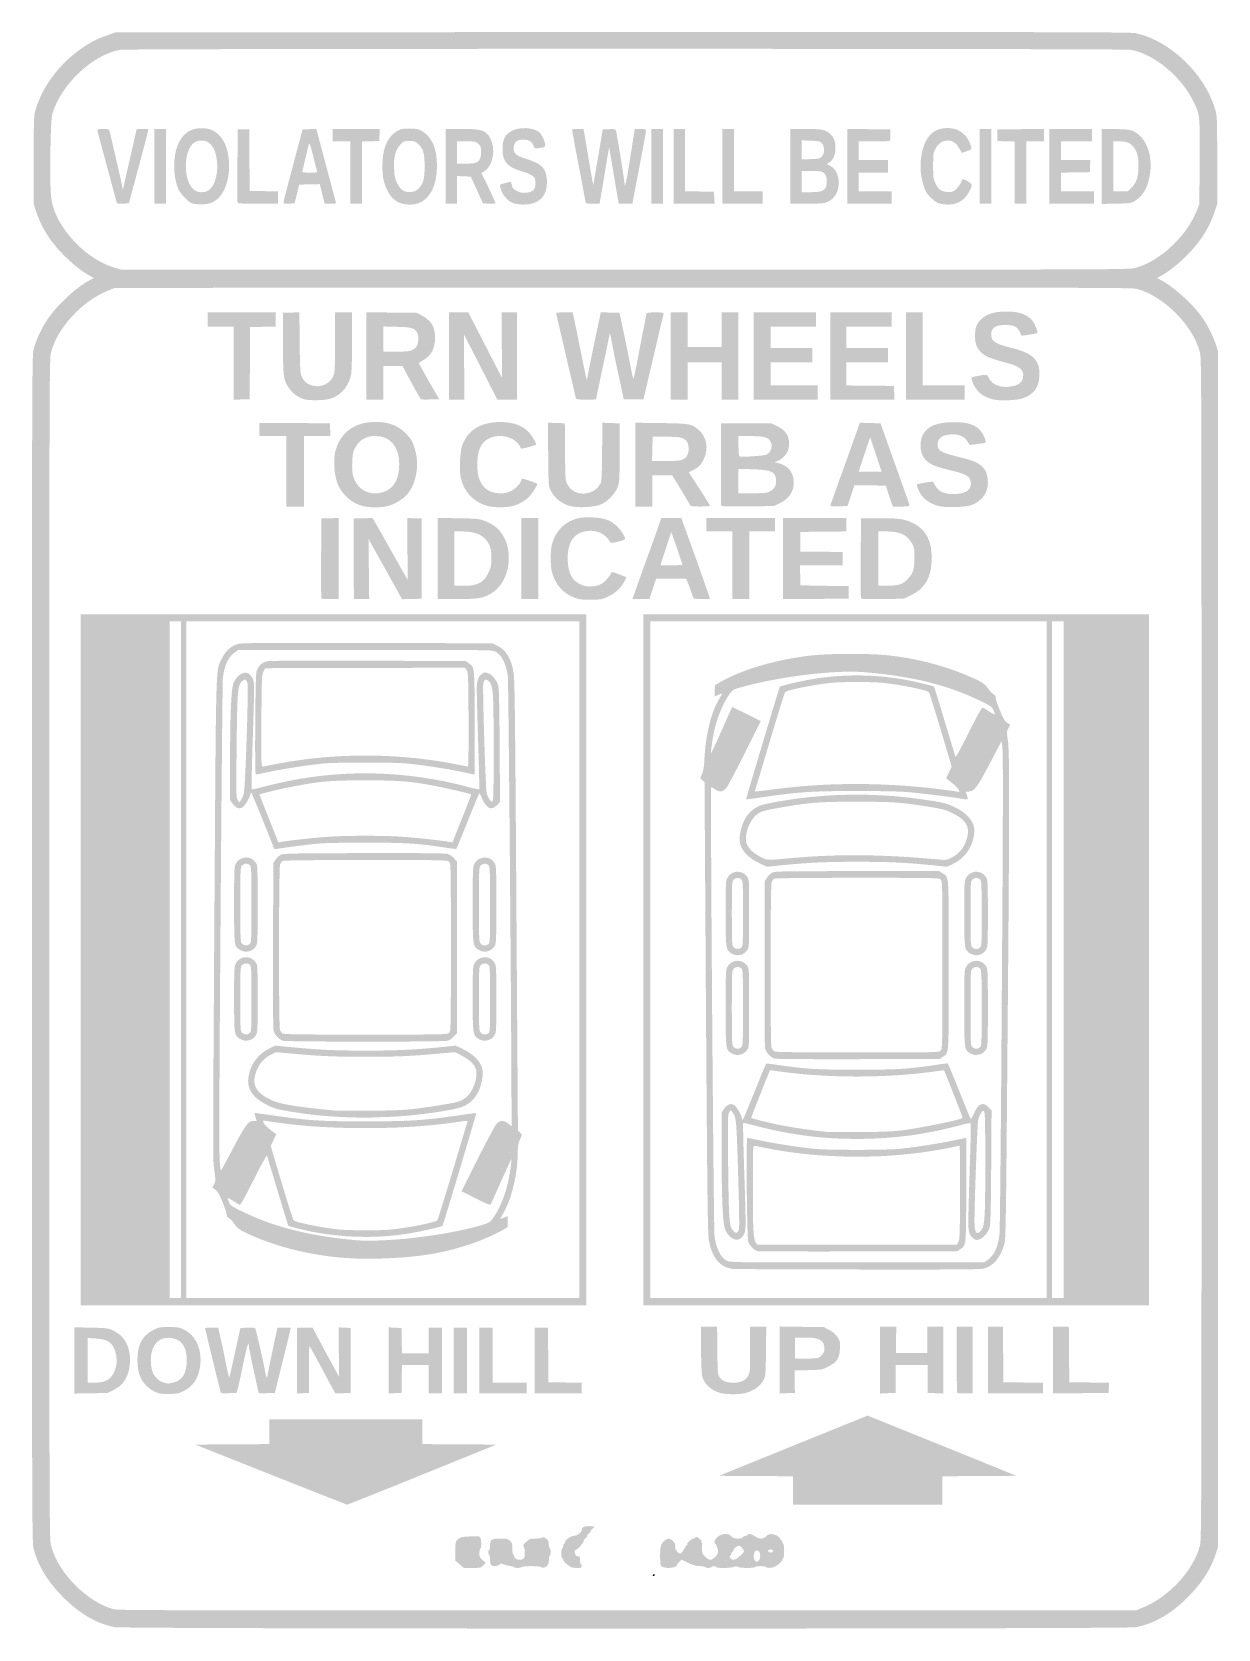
# Model space of a CAD drawing. Header units: inches. Extents: x -0.5 to 0.5, y -0.67 to 0.67.
import ezdxf

# ---------------------------------------------------------------- set-up
doc = ezdxf.new("R2010")
doc.units = ezdxf.units.IN
doc.header["$MEASUREMENT"] = 0

msp = doc.modelspace()

# ---------------------------------------------------------------- hatches: boundary and pattern name
h = msp.add_hatch(color=7)
edge = h.paths.add_edge_path()
edge.add_spline(control_points=[(-0.4302, -0.6714), (-0.4459, -0.6682), (-0.4607, -0.6593), (-0.4747, -0.6448), (-0.4868, -0.6323), (-0.4944, -0.6196), (-0.4982, -0.6054), (-0.4996, -0.6003), (-0.4996, -0.5873), (-0.4996, -0.1002), (-0.4996, 0.387), (-0.4996, 0.4), (-0.4982, 0.4051), (-0.4961, 0.4131), (-0.4917, 0.4226), (-0.4868, 0.4299), (-0.4788, 0.4421), (-0.4632, 0.4567), (-0.4513, 0.4632)], knot_values=[0, 0, 0, 0, 1, 1, 1, 2, 2, 2, 3, 3, 3, 4, 4, 4, 5, 5, 5, 6, 6, 6, 6], degree=3, periodic=0)
edge.add_line((-0.4513, 0.4632), (-0.4475, 0.4652))
edge.add_line((-0.4475, 0.4652), (-0.4513, 0.4673))
edge.add_spline(control_points=[(-0.4513, 0.4673), (-0.4577, 0.4708), (-0.4663, 0.4777), (-0.4738, 0.4855), (-0.4847, 0.4967), (-0.4914, 0.5075), (-0.496, 0.521)], knot_values=[0, 0, 0, 0, 1, 1, 1, 2, 2, 2, 2], degree=3, periodic=0)
edge.add_line((-0.496, 0.521), (-0.4981, 0.5274))
edge.add_line((-0.4981, 0.5274), (-0.4981, 0.5645))
edge.add_spline(control_points=[(-0.4981, 0.5645), (-0.4981, 0.6008), (-0.4981, 0.6018), (-0.4964, 0.6075), (-0.4913, 0.6252), (-0.478, 0.6435), (-0.4611, 0.6563), (-0.4525, 0.6627), (-0.4457, 0.6664), (-0.4362, 0.6697)], knot_values=[0, 0, 0, 0, 1, 1, 1, 2, 2, 2, 3, 3, 3, 3], degree=3, periodic=0)
edge.add_line((-0.4362, 0.6697), (-0.4291, 0.6722))
edge.add_line((-0.4291, 0.6722), (-0.002, 0.6724))
edge.add_spline(control_points=[(-0.002, 0.6724), (0.3621, 0.6725), (0.4258, 0.6724), (0.4301, 0.6715), (0.4589, 0.6655), (0.4886, 0.6371), (0.4972, 0.6073), (0.4988, 0.6018), (0.4989, 0.6004), (0.4989, 0.5645)], knot_values=[0, 0, 0, 0, 1, 1, 1, 2, 2, 2, 3, 3, 3, 3], degree=3, periodic=0)
edge.add_line((0.4989, 0.5645), (0.4989, 0.5274))
edge.add_line((0.4989, 0.5274), (0.4967, 0.521))
edge.add_spline(control_points=[(0.4967, 0.521), (0.4922, 0.5075), (0.4849, 0.496), (0.4739, 0.4848), (0.4668, 0.4776), (0.4581, 0.4706), (0.452, 0.4673)], knot_values=[0, 0, 0, 0, 1, 1, 1, 2, 2, 2, 2], degree=3, periodic=0)
edge.add_line((0.452, 0.4673), (0.4482, 0.4652))
edge.add_line((0.4482, 0.4652), (0.452, 0.4632))
edge.add_spline(control_points=[(0.452, 0.4632), (0.4629, 0.4572), (0.4781, 0.4434), (0.486, 0.4324), (0.4905, 0.426), (0.4954, 0.4163), (0.4978, 0.4092)], knot_values=[0, 0, 0, 0, 1, 1, 1, 2, 2, 2, 2], degree=3, periodic=0)
edge.add_line((0.4978, 0.4092), (0.4996, 0.4036))
edge.add_line((0.4996, 0.4036), (0.4996, -0.1002))
edge.add_line((0.4996, -0.1002), (0.4996, -0.6039))
edge.add_line((0.4996, -0.6039), (0.4978, -0.6095))
edge.add_spline(control_points=[(0.4978, -0.6095), (0.4935, -0.6224), (0.4865, -0.6334), (0.4751, -0.6452), (0.4611, -0.6596), (0.4462, -0.6684), (0.4304, -0.6715), (0.4224, -0.673), (-0.4226, -0.673), (-0.4302, -0.6714)], knot_values=[0, 0, 0, 0, 1, 1, 1, 2, 2, 2, 3, 3, 3, 3], degree=3, periodic=0)
edge = h.paths.add_edge_path(flags=0)
edge.add_spline(control_points=[(0.4367, -0.6547), (0.4582, -0.646), (0.4791, -0.6233), (0.4843, -0.6029), (0.4857, -0.5974), (0.4857, -0.5887), (0.4857, -0.1002), (0.4857, 0.3919), (0.4857, 0.397), (0.4843, 0.4028), (0.4785, 0.4253), (0.4537, 0.4502), (0.4311, 0.4561), (0.4271, 0.4571), (0.3835, 0.4572), (-0.0016, 0.4571)], knot_values=[0, 0, 0, 0, 1, 1, 1, 2, 2, 2, 3, 3, 3, 4, 4, 4, 5, 5, 5, 5], degree=3, periodic=0)
edge.add_line((-0.0016, 0.4571), (-0.4299, 0.4569))
edge.add_line((-0.4299, 0.4569), (-0.4359, 0.4544))
edge.add_spline(control_points=[(-0.4359, 0.4544), (-0.4575, 0.4457), (-0.4783, 0.423), (-0.4835, 0.4026), (-0.485, 0.3971), (-0.485, 0.3884), (-0.485, -0.1002), (-0.485, -0.5887), (-0.485, -0.5974), (-0.4835, -0.6029), (-0.4778, -0.6254), (-0.4532, -0.6503), (-0.4307, -0.6564), (-0.4275, -0.6573), (-0.3592, -0.6574), (0.0019, -0.6573)], knot_values=[0, 0, 0, 0, 1, 1, 1, 2, 2, 2, 3, 3, 3, 4, 4, 4, 5, 5, 5, 5], degree=3, periodic=0)
edge.add_line((0.0019, -0.6573), (0.4306, -0.6572))
edge.add_line((0.4306, -0.6572), (0.4367, -0.6547))
edge = h.paths.add_edge_path(flags=0)
edge.add_spline(control_points=[(0.4298, 0.4737), (0.45, 0.4789), (0.4728, 0.4999), (0.4814, 0.5213)], knot_values=[0, 0, 0, 0, 1, 1, 1, 1], degree=3, periodic=0)
edge.add_line((0.4814, 0.5213), (0.4839, 0.5274))
edge.add_line((0.4839, 0.5274), (0.4841, 0.5626))
edge.add_spline(control_points=[(0.4841, 0.5626), (0.4844, 0.6017), (0.4843, 0.6024), (0.4797, 0.6123), (0.4694, 0.6345), (0.4459, 0.6542), (0.4257, 0.6575), (0.4189, 0.6586), (-0.4181, 0.6586), (-0.425, 0.6575), (-0.4482, 0.6537), (-0.4751, 0.6284), (-0.4825, 0.6034), (-0.4841, 0.5982), (-0.4848, 0.545), (-0.4835, 0.5339), (-0.4825, 0.5249), (-0.4795, 0.5172), (-0.4738, 0.5085), (-0.4628, 0.4918), (-0.4465, 0.4789), (-0.4302, 0.474)], knot_values=[0, 0, 0, 0, 1, 1, 1, 2, 2, 2, 3, 3, 3, 4, 4, 4, 5, 5, 5, 6, 6, 6, 7, 7, 7, 7], degree=3, periodic=0)
edge.add_line((-0.4302, 0.474), (-0.4246, 0.4723))
edge.add_line((-0.4246, 0.4723), (-0.0003, 0.4723))
edge.add_spline(control_points=[(-0.0003, 0.4723), (0.4193, 0.4722), (0.4241, 0.4723), (0.4298, 0.4737)], knot_values=[0, 0, 0, 0, 1, 1, 1, 1], degree=3, periodic=0)
h = msp.add_hatch(color=7)
edge = h.paths.add_edge_path()
edge.add_spline(control_points=[(-0.0939, 0.5282), (-0.0992, 0.5301), (-0.1039, 0.5358), (-0.1051, 0.5418), (-0.1055, 0.544), (-0.1055, 0.5441), (-0.1009, 0.5452)], knot_values=[0, 0, 0, 0, 1, 1, 1, 2, 2, 2, 2], degree=3, periodic=0)
edge.add_line((-0.1009, 0.5452), (-0.0963, 0.5464))
edge.add_line((-0.0963, 0.5464), (-0.0956, 0.5445))
edge.add_spline(control_points=[(-0.0956, 0.5445), (-0.0952, 0.5435), (-0.0949, 0.5424), (-0.0949, 0.542), (-0.0949, 0.5406), (-0.0902, 0.5376), (-0.0872, 0.5371), (-0.083, 0.5365), (-0.078, 0.5378), (-0.0765, 0.5399), (-0.0752, 0.5418), (-0.075, 0.5474), (-0.0762, 0.5496), (-0.0772, 0.5514), (-0.0811, 0.5534), (-0.0878, 0.5554), (-0.0994, 0.5589), (-0.1032, 0.5634), (-0.1032, 0.574), (-0.1032, 0.5817), (-0.1013, 0.5856), (-0.0961, 0.5888), (-0.0896, 0.5929), (-0.0762, 0.5922), (-0.0718, 0.5876), (-0.0699, 0.5855), (-0.0672, 0.5797), (-0.0672, 0.5775), (-0.0671, 0.5757), (-0.0678, 0.5753), (-0.0726, 0.5746), (-0.076, 0.5741), (-0.0761, 0.5741), (-0.0771, 0.5767), (-0.0787, 0.5804), (-0.081, 0.5818), (-0.0856, 0.5818), (-0.0912, 0.5818), (-0.0938, 0.5795), (-0.0938, 0.5746), (-0.0938, 0.5699), (-0.0918, 0.5683), (-0.0824, 0.5653), (-0.0699, 0.5613), (-0.0664, 0.5576), (-0.0658, 0.5476), (-0.065, 0.5343), (-0.0722, 0.5269), (-0.0858, 0.5271), (-0.0885, 0.5271), (-0.0922, 0.5276), (-0.0939, 0.5282)], knot_values=[0, 0, 0, 0, 1, 1, 1, 2, 2, 2, 3, 3, 3, 4, 4, 4, 5, 5, 5, 6, 6, 6, 7, 7, 7, 8, 8, 8, 9, 9, 9, 10, 10, 10, 11, 11, 11, 12, 12, 12, 13, 13, 13, 14, 14, 14, 15, 15, 15, 16, 16, 16, 17, 17, 17, 17], degree=3, periodic=0)
h = msp.add_hatch(color=7)
edge = h.paths.add_edge_path()
edge.add_spline(control_points=[(0.2648, 0.528), (0.2628, 0.5285), (0.2605, 0.5301), (0.2576, 0.533), (0.2539, 0.5367), (0.2531, 0.538), (0.2515, 0.5432), (0.2491, 0.5509), (0.2484, 0.5582), (0.2494, 0.5663), (0.2509, 0.5778), (0.2547, 0.5852), (0.2611, 0.589), (0.2662, 0.5919), (0.2745, 0.5924), (0.28, 0.59), (0.2844, 0.5881), (0.288, 0.5845), (0.29, 0.5799), (0.2927, 0.5737), (0.2927, 0.5738), (0.288, 0.5721), (0.2857, 0.5712), (0.2837, 0.5706), (0.2837, 0.5707), (0.2836, 0.5708), (0.2827, 0.5726), (0.2816, 0.5746), (0.277, 0.5836), (0.2661, 0.5832), (0.2614, 0.5739), (0.2597, 0.5704), (0.2596, 0.5693), (0.2596, 0.5596), (0.2596, 0.5498), (0.2597, 0.5489), (0.2616, 0.5449), (0.2639, 0.5398), (0.2663, 0.5381), (0.2714, 0.5377), (0.2746, 0.5374), (0.2758, 0.5377), (0.2779, 0.5391), (0.2801, 0.5406), (0.283, 0.5449), (0.2841, 0.5481), (0.2846, 0.5495), (0.2922, 0.5452), (0.2922, 0.5436), (0.2922, 0.5417), (0.2888, 0.5354), (0.2863, 0.5327), (0.2831, 0.5292), (0.2775, 0.527), (0.2723, 0.5271), (0.2698, 0.5271), (0.2665, 0.5275), (0.2648, 0.528)], knot_values=[0, 0, 0, 0, 1, 1, 1, 2, 2, 2, 3, 3, 3, 4, 4, 4, 5, 5, 5, 6, 6, 6, 7, 7, 7, 8, 8, 8, 9, 9, 9, 10, 10, 10, 11, 11, 11, 12, 12, 12, 13, 13, 13, 14, 14, 14, 15, 15, 15, 16, 16, 16, 17, 17, 17, 18, 18, 18, 19, 19, 19, 19], degree=3, periodic=0)
h = msp.add_hatch(color=7)
edge = h.paths.add_edge_path()
edge.add_spline(control_points=[(-0.4283, 0.529), (-0.4285, 0.5298), (-0.4315, 0.541), (-0.435, 0.554), (-0.4385, 0.567), (-0.4421, 0.5802), (-0.4429, 0.5833), (-0.4438, 0.5863), (-0.4445, 0.5893), (-0.4445, 0.5898), (-0.4445, 0.5905), (-0.4431, 0.5908), (-0.4397, 0.5908), (-0.4357, 0.5908), (-0.4348, 0.5905), (-0.4344, 0.5895), (-0.4337, 0.587), (-0.4256, 0.5522), (-0.4243, 0.5458)], knot_values=[0, 0, 0, 0, 1, 1, 1, 2, 2, 2, 3, 3, 3, 4, 4, 4, 5, 5, 5, 6, 6, 6, 6], degree=3, periodic=0)
edge.add_line((-0.4243, 0.5458), (-0.423, 0.5394))
edge.add_line((-0.423, 0.5394), (-0.422, 0.5439))
edge.add_spline(control_points=[(-0.422, 0.5439), (-0.4215, 0.5464), (-0.4189, 0.5578), (-0.4163, 0.5692), (-0.4136, 0.5807), (-0.4115, 0.5902), (-0.4115, 0.5904), (-0.4115, 0.5906), (-0.4092, 0.5908), (-0.4065, 0.5908)], knot_values=[0, 0, 0, 0, 1, 1, 1, 2, 2, 2, 3, 3, 3, 3], degree=3, periodic=0)
edge.add_line((-0.4065, 0.5908), (-0.4016, 0.5908))
edge.add_line((-0.4016, 0.5908), (-0.402, 0.5882))
edge.add_spline(control_points=[(-0.402, 0.5882), (-0.4023, 0.5868), (-0.406, 0.5727), (-0.4102, 0.5569)], knot_values=[0, 0, 0, 0, 1, 1, 1, 1], degree=3, periodic=0)
edge.add_line((-0.4102, 0.5569), (-0.418, 0.5281))
edge.add_line((-0.418, 0.5281), (-0.4229, 0.5279))
edge.add_spline(control_points=[(-0.4229, 0.5279), (-0.4271, 0.5277), (-0.4279, 0.5279), (-0.4283, 0.529)], knot_values=[0, 0, 0, 0, 1, 1, 1, 1], degree=3, periodic=0)
for points in [[(-0.3965, 0.5593), (-0.3965, 0.5908), (-0.3916, 0.5908), (-0.3867, 0.5908), (-0.3867, 0.5593), (-0.3867, 0.5278), (-0.3916, 0.5278), (-0.3965, 0.5278), (-0.3965, 0.5593)], [(-0.2314, 0.554), (-0.2314, 0.5803), (-0.2389, 0.5803), (-0.2464, 0.5803), (-0.2464, 0.5855), (-0.2464, 0.5908), (-0.2265, 0.5908), (-0.2066, 0.5908), (-0.2068, 0.5857), (-0.2071, 0.5806), (-0.2144, 0.5804), (-0.2217, 0.5802), (-0.2217, 0.554), (-0.2217, 0.5278), (-0.2266, 0.5278), (-0.2314, 0.5278), (-0.2314, 0.554)], [(0.0221, 0.5593), (0.0221, 0.5908), (0.027, 0.5908), (0.0319, 0.5908), (0.0319, 0.5593), (0.0319, 0.5278), (0.027, 0.5278), (0.0221, 0.5278), (0.0221, 0.5593)], [(0.0409, 0.5593), (0.0409, 0.5908), (0.0458, 0.5908), (0.0506, 0.5908), (0.0506, 0.5645), (0.0506, 0.5383), (0.0628, 0.5381), (0.075, 0.5379), (0.0752, 0.5328), (0.0755, 0.5278), (0.0582, 0.5278), (0.0409, 0.5278), (0.0409, 0.5593)], [(0.0821, 0.5593), (0.0821, 0.5908), (0.087, 0.5908), (0.0919, 0.5908), (0.0919, 0.5645), (0.0919, 0.5383), (0.1039, 0.5383), (0.1159, 0.5383), (0.1159, 0.533), (0.1159, 0.5278), (0.099, 0.5278), (0.0821, 0.5278), (0.0821, 0.5593)], [(0.2989, 0.5593), (0.2989, 0.5908), (0.3038, 0.5908), (0.3087, 0.5908), (0.3087, 0.5593), (0.3087, 0.5278), (0.3038, 0.5278), (0.2989, 0.5278), (0.2989, 0.5593)], [(0.3282, 0.554), (0.3282, 0.5802), (0.3209, 0.5804), (0.3136, 0.5806), (0.3136, 0.5855), (0.3136, 0.5904), (0.3333, 0.5906), (0.353, 0.5908), (0.353, 0.5855), (0.353, 0.5803), (0.3455, 0.5803), (0.338, 0.5803), (0.338, 0.554), (0.338, 0.5278), (0.3331, 0.5278), (0.3282, 0.5278), (0.3282, 0.554)], [(0.3575, 0.5593), (0.3575, 0.5908), (0.3755, 0.5908), (0.3935, 0.5908), (0.3935, 0.5855), (0.3935, 0.5803), (0.3803, 0.5803), (0.3672, 0.5803), (0.3672, 0.5724), (0.3672, 0.5645), (0.3796, 0.5645), (0.392, 0.5645), (0.3918, 0.5595), (0.3916, 0.5544), (0.3794, 0.5542), (0.3672, 0.554), (0.3672, 0.5461), (0.3672, 0.5383), (0.3811, 0.5383), (0.395, 0.5383), (0.395, 0.533), (0.395, 0.5278), (0.3762, 0.5278), (0.3575, 0.5278), (0.3575, 0.5593)], [(-0.3297, 0.3934), (-0.3297, 0.4242), (-0.3406, 0.4242), (-0.3515, 0.4242), (-0.3515, 0.4302), (-0.3515, 0.4362), (-0.323, 0.4362), (-0.2944, 0.4362), (-0.2944, 0.4303), (-0.2944, 0.4243), (-0.3051, 0.4241), (-0.3158, 0.4239), (-0.316, 0.3935), (-0.3162, 0.3631), (-0.3229, 0.3629), (-0.3297, 0.3627), (-0.3297, 0.3934)], [(0.0386, 0.3995), (0.0386, 0.4362), (0.0458, 0.4362), (0.0529, 0.4362), (0.0529, 0.4216), (0.0529, 0.407), (0.0671, 0.407), (0.0814, 0.407), (0.0814, 0.4216), (0.0814, 0.4362), (0.0885, 0.4362), (0.0956, 0.4362), (0.0956, 0.3995), (0.0956, 0.3627), (0.0885, 0.3627), (0.0814, 0.3627), (0.0814, 0.3785), (0.0814, 0.3942), (0.0671, 0.3942), (0.0529, 0.3942), (0.0529, 0.3785), (0.0529, 0.3627), (0.0458, 0.3627), (0.0386, 0.3627), (0.0386, 0.3995)], [(0.1084, 0.3995), (0.1084, 0.4362), (0.1347, 0.4362), (0.1609, 0.4362), (0.1609, 0.4302), (0.1609, 0.4242), (0.1418, 0.4242), (0.1227, 0.4242), (0.1227, 0.4152), (0.1227, 0.4062), (0.1403, 0.4062), (0.1579, 0.4062), (0.1579, 0.4002), (0.1579, 0.3942), (0.1403, 0.3942), (0.1227, 0.3942), (0.1227, 0.3845), (0.1227, 0.3747), (0.1425, 0.3747), (0.1624, 0.3747), (0.1624, 0.3687), (0.1624, 0.3627), (0.1354, 0.3627), (0.1084, 0.3627), (0.1084, 0.3995)], [(0.1729, 0.3995), (0.1729, 0.4362), (0.1988, 0.4362), (0.2247, 0.4362), (0.2247, 0.4302), (0.2247, 0.4242), (0.2056, 0.4242), (0.1864, 0.4242), (0.1864, 0.4152), (0.1864, 0.4062), (0.2041, 0.4062), (0.2217, 0.4062), (0.2217, 0.4002), (0.2217, 0.3942), (0.2041, 0.3942), (0.1864, 0.3942), (0.1864, 0.3845), (0.1864, 0.3747), (0.2065, 0.3745), (0.2266, 0.3743), (0.2268, 0.3685), (0.227, 0.3627), (0.2, 0.3627), (0.1729, 0.3627), (0.1729, 0.3995)], [(0.2367, 0.3995), (0.2367, 0.4362), (0.2438, 0.4362), (0.2509, 0.4362), (0.2509, 0.4055), (0.2509, 0.3747), (0.2686, 0.3747), (0.2862, 0.3747), (0.2862, 0.3687), (0.2862, 0.3627), (0.2614, 0.3627), (0.2367, 0.3627), (0.2367, 0.3995)], [(-0.2854, 0.3023), (-0.2854, 0.332), (-0.2967, 0.332), (-0.308, 0.332), (-0.308, 0.3376), (-0.308, 0.3432), (-0.2782, 0.343), (-0.2485, 0.3428), (-0.2484, 0.3374), (-0.2483, 0.332), (-0.2594, 0.332), (-0.2704, 0.332), (-0.2704, 0.3023), (-0.2704, 0.2727), (-0.2779, 0.2727), (-0.2854, 0.2727), (-0.2854, 0.3023)], [(-0.0874, 0.2288), (-0.0874, 0.2629), (-0.0803, 0.2629), (-0.0731, 0.2629), (-0.0731, 0.2288), (-0.0731, 0.1947), (-0.0803, 0.1947), (-0.0874, 0.1947), (-0.0874, 0.2288)], [(0.0904, 0.2232), (0.0904, 0.2517), (0.0795, 0.2517), (0.0686, 0.2517), (0.0686, 0.2573), (0.0686, 0.2629), (0.0975, 0.2629), (0.1264, 0.2629), (0.1264, 0.2573), (0.1264, 0.2517), (0.1155, 0.2517), (0.1047, 0.2517), (0.1047, 0.2232), (0.1047, 0.1947), (0.0975, 0.1947), (0.0904, 0.1947), (0.0904, 0.2232)], [(0.1332, 0.2288), (0.1332, 0.2629), (0.1598, 0.2629), (0.1864, 0.2629), (0.1864, 0.2573), (0.1864, 0.2517), (0.1671, 0.2515), (0.1478, 0.2513), (0.1478, 0.2431), (0.1478, 0.2348), (0.1656, 0.2346), (0.1834, 0.2344), (0.1834, 0.2288), (0.1834, 0.2232), (0.1654, 0.2232), (0.1474, 0.2232), (0.1476, 0.2147), (0.1478, 0.2063), (0.168, 0.2059), (0.1883, 0.2056), (0.1883, 0.2003), (0.1883, 0.195), (0.1607, 0.1949), (0.1332, 0.1947), (0.1332, 0.2288)], [(-0.1992, -0.4467), (-0.1992, -0.4189), (-0.1937, -0.4191), (-0.1883, -0.4194), (-0.1881, -0.43), (-0.1879, -0.4407), (-0.1766, -0.4407), (-0.1654, -0.4407), (-0.1654, -0.4299), (-0.1654, -0.419), (-0.1598, -0.419), (-0.1542, -0.419), (-0.1542, -0.4467), (-0.1542, -0.4745), (-0.1598, -0.4745), (-0.1654, -0.4745), (-0.1654, -0.4625), (-0.1654, -0.4505), (-0.1767, -0.4505), (-0.1879, -0.4505), (-0.1881, -0.4623), (-0.1883, -0.4741), (-0.1937, -0.4743), (-0.1992, -0.4746), (-0.1992, -0.4467)], [(-0.1444, -0.4467), (-0.1444, -0.419), (-0.1388, -0.419), (-0.1332, -0.419), (-0.1332, -0.4467), (-0.1332, -0.4745), (-0.1388, -0.4745), (-0.1444, -0.4745), (-0.1444, -0.4467)], [(-0.1227, -0.4467), (-0.1227, -0.419), (-0.117, -0.419), (-0.1114, -0.419), (-0.1114, -0.4422), (-0.1114, -0.4655), (-0.0971, -0.4655), (-0.0829, -0.4655), (-0.0829, -0.47), (-0.0829, -0.4745), (-0.1028, -0.4745), (-0.1227, -0.4745), (-0.1227, -0.4467)], [(-0.0761, -0.4467), (-0.0761, -0.419), (-0.0705, -0.419), (-0.0649, -0.419), (-0.0647, -0.442), (-0.0645, -0.4651), (-0.0505, -0.4653), (-0.0364, -0.4655), (-0.0364, -0.47), (-0.0364, -0.4745), (-0.0563, -0.4745), (-0.0761, -0.4745), (-0.0761, -0.4467)], [(0.2149, -0.4464), (0.2149, -0.4182), (0.2217, -0.4182), (0.2285, -0.4182), (0.2284, -0.4293), (0.2283, -0.4404), (0.2416, -0.4404), (0.2548, -0.4404), (0.2547, -0.4293), (0.2546, -0.4182), (0.2614, -0.4182), (0.2682, -0.4182), (0.2682, -0.4464), (0.2682, -0.4746), (0.2616, -0.4743), (0.2551, -0.4741), (0.2551, -0.4623), (0.2551, -0.4505), (0.2416, -0.4505), (0.2281, -0.4505), (0.2281, -0.4623), (0.2281, -0.4741), (0.2215, -0.4743), (0.2149, -0.4746), (0.2149, -0.4464)], [(0.3057, -0.4464), (0.3057, -0.4182), (0.3121, -0.4182), (0.3184, -0.4182), (0.3186, -0.4417), (0.3188, -0.4651), (0.3355, -0.4653), (0.3522, -0.4655), (0.3522, -0.47), (0.3522, -0.4745), (0.329, -0.4745), (0.3057, -0.4745), (0.3057, -0.4464)], [(0.3605, -0.4464), (0.3605, -0.4182), (0.3672, -0.4182), (0.3739, -0.4182), (0.3741, -0.4417), (0.3743, -0.4651), (0.3911, -0.4653), (0.4078, -0.4655), (0.4076, -0.4698), (0.4074, -0.4741), (0.3839, -0.4743), (0.3605, -0.4745), (0.3605, -0.4464)], [(0.1414, -0.5563), (0.1414, -0.5443), (0.1103, -0.5441), (0.0792, -0.5439), (0.1418, -0.5185), (0.2044, -0.4932), (0.2671, -0.5185), (0.3298, -0.5439), (0.2986, -0.5441), (0.2674, -0.5443), (0.2674, -0.5563), (0.2674, -0.5683), (0.2044, -0.5683), (0.1414, -0.5683), (0.1414, -0.5563)]]:
    msp.add_hatch(color=7).paths.add_polyline_path(points)
h = msp.add_hatch(color=7)
edge = h.paths.add_edge_path()
edge.add_spline(control_points=[(-0.3642, 0.5279), (-0.3684, 0.5293), (-0.3749, 0.5364), (-0.3769, 0.5416), (-0.381, 0.5525), (-0.3807, 0.569), (-0.3763, 0.5785), (-0.372, 0.5876), (-0.365, 0.592), (-0.3553, 0.5914), (-0.3495, 0.591), (-0.3461, 0.5896), (-0.3421, 0.5857), (-0.331, 0.5749), (-0.3305, 0.5467), (-0.3413, 0.5339), (-0.345, 0.5295), (-0.3494, 0.5275), (-0.3559, 0.5273), (-0.359, 0.5272), (-0.3628, 0.5275), (-0.3642, 0.5279)], knot_values=[0, 0, 0, 0, 1, 1, 1, 2, 2, 2, 3, 3, 3, 4, 4, 4, 5, 5, 5, 6, 6, 6, 7, 7, 7, 7], degree=3, periodic=0)
edge = h.paths.add_edge_path(flags=0)
edge.add_spline(control_points=[(-0.3507, 0.5392), (-0.3411, 0.5457), (-0.3411, 0.5728), (-0.3507, 0.5793), (-0.3539, 0.5815), (-0.3591, 0.5816), (-0.3625, 0.5796), (-0.3725, 0.5734), (-0.3725, 0.5455), (-0.3624, 0.539), (-0.3592, 0.5369), (-0.3539, 0.537), (-0.3507, 0.5392)], knot_values=[0, 0, 0, 0, 1, 1, 1, 2, 2, 2, 3, 3, 3, 4, 4, 4, 4], degree=3, periodic=0)
h = msp.add_hatch(color=7)
edge = h.paths.add_edge_path()
edge.add_spline(control_points=[(-0.3264, 0.5287), (-0.3266, 0.5292), (-0.3266, 0.5433), (-0.3265, 0.56)], knot_values=[0, 0, 0, 0, 1, 1, 1, 1], degree=3, periodic=0)
edge.add_line((-0.3265, 0.56), (-0.3263, 0.5904))
edge.add_line((-0.3263, 0.5904), (-0.3215, 0.5904))
edge.add_line((-0.3215, 0.5904), (-0.3166, 0.5904))
edge.add_line((-0.3166, 0.5904), (-0.3164, 0.5645))
edge.add_line((-0.3164, 0.5645), (-0.3162, 0.5386))
edge.add_line((-0.3162, 0.5386), (-0.3042, 0.5384))
edge.add_line((-0.3042, 0.5384), (-0.2922, 0.5382))
edge.add_line((-0.2922, 0.5382), (-0.2922, 0.533))
edge.add_line((-0.2922, 0.533), (-0.2922, 0.5278))
edge.add_line((-0.2922, 0.5278), (-0.3091, 0.5278))
edge.add_spline(control_points=[(-0.3091, 0.5278), (-0.3219, 0.5278), (-0.3261, 0.528), (-0.3264, 0.5287)], knot_values=[0, 0, 0, 0, 1, 1, 1, 1], degree=3, periodic=0)
h = msp.add_hatch(color=7)
edge = h.paths.add_edge_path()
edge.add_spline(control_points=[(-0.2877, 0.529), (-0.2877, 0.5298), (-0.284, 0.5439), (-0.2796, 0.5604)], knot_values=[0, 0, 0, 0, 1, 1, 1, 1], degree=3, periodic=0)
edge.add_line((-0.2796, 0.5604), (-0.2716, 0.5904))
edge.add_line((-0.2716, 0.5904), (-0.2658, 0.5906))
edge.add_line((-0.2658, 0.5906), (-0.26, 0.5908))
edge.add_line((-0.26, 0.5908), (-0.2593, 0.588))
edge.add_spline(control_points=[(-0.2593, 0.588), (-0.257, 0.5793), (-0.2439, 0.5302), (-0.2436, 0.5291), (-0.2433, 0.5279), (-0.2439, 0.5278), (-0.2481, 0.5278)], knot_values=[0, 0, 0, 0, 1, 1, 1, 2, 2, 2, 2], degree=3, periodic=0)
edge.add_line((-0.2481, 0.5278), (-0.253, 0.5278))
edge.add_line((-0.253, 0.5278), (-0.2551, 0.536))
edge.add_line((-0.2551, 0.536), (-0.2571, 0.5443))
edge.add_line((-0.2571, 0.5443), (-0.2658, 0.5441))
edge.add_line((-0.2658, 0.5441), (-0.2745, 0.5439))
edge.add_line((-0.2745, 0.5439), (-0.2764, 0.536))
edge.add_line((-0.2764, 0.536), (-0.2784, 0.5281))
edge.add_line((-0.2784, 0.5281), (-0.283, 0.5279))
edge.add_spline(control_points=[(-0.283, 0.5279), (-0.2871, 0.5277), (-0.2877, 0.5279), (-0.2877, 0.529)], knot_values=[0, 0, 0, 0, 1, 1, 1, 1], degree=3, periodic=0)
edge = h.paths.add_edge_path(flags=0)
edge.add_spline(control_points=[(-0.2595, 0.5554), (-0.2598, 0.5562), (-0.2613, 0.562), (-0.2628, 0.5683), (-0.2646, 0.5756), (-0.2659, 0.5793), (-0.2662, 0.5784), (-0.2669, 0.576), (-0.2719, 0.555), (-0.2719, 0.5545), (-0.2719, 0.5542), (-0.2691, 0.554), (-0.2655, 0.554), (-0.2596, 0.554), (-0.2591, 0.5541), (-0.2595, 0.5554)], knot_values=[0, 0, 0, 0, 1, 1, 1, 2, 2, 2, 3, 3, 3, 4, 4, 4, 5, 5, 5, 5], degree=3, periodic=0)
h = msp.add_hatch(color=7)
edge = h.paths.add_edge_path()
edge.add_spline(control_points=[(-0.1889, 0.5282), (-0.1939, 0.53), (-0.1974, 0.5334), (-0.2003, 0.5392), (-0.2035, 0.5457), (-0.2044, 0.5505), (-0.2044, 0.5597), (-0.2044, 0.5745), (-0.2003, 0.5841), (-0.1918, 0.5891), (-0.1887, 0.5909), (-0.1876, 0.5911), (-0.1815, 0.5911), (-0.1761, 0.5911), (-0.1742, 0.5908), (-0.1718, 0.5895), (-0.1629, 0.5847), (-0.1583, 0.5745), (-0.1584, 0.5593), (-0.1585, 0.5429), (-0.1642, 0.5317), (-0.1744, 0.5281), (-0.1784, 0.5267), (-0.1851, 0.5268), (-0.1889, 0.5282)], knot_values=[0, 0, 0, 0, 1, 1, 1, 2, 2, 2, 3, 3, 3, 4, 4, 4, 5, 5, 5, 6, 6, 6, 7, 7, 7, 8, 8, 8, 8], degree=3, periodic=0)
edge = h.paths.add_edge_path(flags=0)
edge.add_spline(control_points=[(-0.174, 0.5405), (-0.1699, 0.5446), (-0.1688, 0.5484), (-0.1688, 0.5593), (-0.1688, 0.5701), (-0.1699, 0.574), (-0.1741, 0.5781), (-0.1766, 0.5805), (-0.1771, 0.5806), (-0.1817, 0.5806), (-0.1865, 0.5806), (-0.1866, 0.5806), (-0.1894, 0.5775), (-0.1935, 0.5729), (-0.195, 0.5668), (-0.1945, 0.5571), (-0.1942, 0.5508), (-0.1938, 0.5489), (-0.192, 0.5452), (-0.189, 0.5393), (-0.1859, 0.5373), (-0.1806, 0.5377), (-0.1773, 0.538), (-0.1762, 0.5385), (-0.174, 0.5405)], knot_values=[0, 0, 0, 0, 1, 1, 1, 2, 2, 2, 3, 3, 3, 4, 4, 4, 5, 5, 5, 6, 6, 6, 7, 7, 7, 8, 8, 8, 8], degree=3, periodic=0)
h = msp.add_hatch(color=7)
edge = h.paths.add_edge_path()
edge.add_line((-0.1512, 0.5593), (-0.1512, 0.5908))
edge.add_line((-0.1512, 0.5908), (-0.1378, 0.5908))
edge.add_spline(control_points=[(-0.1378, 0.5908), (-0.1208, 0.5908), (-0.1174, 0.5897), (-0.1137, 0.5833), (-0.1085, 0.5739), (-0.1111, 0.5594), (-0.1189, 0.5549)], knot_values=[0, 0, 0, 0, 1, 1, 1, 2, 2, 2, 2], degree=3, periodic=0)
edge.add_line((-0.1189, 0.5549), (-0.121, 0.5537))
edge.add_line((-0.121, 0.5537), (-0.1153, 0.5421))
edge.add_spline(control_points=[(-0.1153, 0.5421), (-0.1123, 0.5356), (-0.1096, 0.5298), (-0.1093, 0.529), (-0.109, 0.5278), (-0.1095, 0.5277), (-0.1144, 0.5279)], knot_values=[0, 0, 0, 0, 1, 1, 1, 2, 2, 2, 2], degree=3, periodic=0)
edge.add_line((-0.1144, 0.5279), (-0.1197, 0.5281))
edge.add_line((-0.1197, 0.5281), (-0.1248, 0.5394))
edge.add_line((-0.1248, 0.5394), (-0.1299, 0.5506))
edge.add_line((-0.1299, 0.5506), (-0.1356, 0.5509))
edge.add_line((-0.1356, 0.5509), (-0.1414, 0.5511))
edge.add_line((-0.1414, 0.5511), (-0.1414, 0.5394))
edge.add_line((-0.1414, 0.5394), (-0.1414, 0.5278))
edge.add_line((-0.1414, 0.5278), (-0.1463, 0.5278))
edge.add_line((-0.1463, 0.5278), (-0.1512, 0.5278))
edge.add_line((-0.1512, 0.5278), (-0.1512, 0.5593))
edge = h.paths.add_edge_path(flags=0)
edge.add_spline(control_points=[(-0.1257, 0.5623), (-0.1226, 0.5634), (-0.1212, 0.5664), (-0.1212, 0.5717), (-0.1212, 0.5753), (-0.1214, 0.5762), (-0.1233, 0.5781), (-0.1255, 0.5802), (-0.1257, 0.5803), (-0.1335, 0.5803)], knot_values=[0, 0, 0, 0, 1, 1, 1, 2, 2, 2, 3, 3, 3, 3], degree=3, periodic=0)
edge.add_line((-0.1335, 0.5803), (-0.1414, 0.5803))
edge.add_line((-0.1414, 0.5803), (-0.1414, 0.5709))
edge.add_line((-0.1414, 0.5709), (-0.1414, 0.5615))
edge.add_line((-0.1414, 0.5615), (-0.1348, 0.5615))
edge.add_spline(control_points=[(-0.1348, 0.5615), (-0.1311, 0.5615), (-0.1271, 0.5619), (-0.1257, 0.5623)], knot_values=[0, 0, 0, 0, 1, 1, 1, 1], degree=3, periodic=0)
h = msp.add_hatch(color=7)
edge = h.paths.add_edge_path()
edge.add_spline(control_points=[(-0.0329, 0.5283), (-0.0331, 0.5286), (-0.0336, 0.5311), (-0.0341, 0.5338), (-0.035, 0.5391), (-0.0379, 0.554), (-0.042, 0.5757), (-0.0434, 0.5833), (-0.0446, 0.5898), (-0.0446, 0.5901), (-0.0446, 0.5905), (-0.0425, 0.5908), (-0.0398, 0.5908)], knot_values=[0, 0, 0, 0, 1, 1, 1, 2, 2, 2, 3, 3, 3, 4, 4, 4, 4], degree=3, periodic=0)
edge.add_line((-0.0398, 0.5908), (-0.035, 0.5908))
edge.add_line((-0.035, 0.5908), (-0.0345, 0.5883))
edge.add_spline(control_points=[(-0.0345, 0.5883), (-0.0342, 0.587), (-0.0324, 0.5761), (-0.0304, 0.5641), (-0.0284, 0.5522), (-0.0267, 0.5429), (-0.0267, 0.5435), (-0.0266, 0.5441), (-0.0248, 0.5549), (-0.0226, 0.5675)], knot_values=[0, 0, 0, 0, 1, 1, 1, 2, 2, 2, 3, 3, 3, 3], degree=3, periodic=0)
edge.add_line((-0.0226, 0.5675), (-0.0188, 0.5904))
edge.add_line((-0.0188, 0.5904), (-0.0133, 0.5906))
edge.add_spline(control_points=[(-0.0133, 0.5906), (-0.0082, 0.5908), (-0.0079, 0.5907), (-0.0075, 0.5891), (-0.0065, 0.5847), (-0.0004, 0.547), (-0.0004, 0.5448), (-0.0003, 0.5392), (0.0011, 0.5458), (0.0046, 0.5677)], knot_values=[0, 0, 0, 0, 1, 1, 1, 2, 2, 2, 3, 3, 3, 3], degree=3, periodic=0)
edge.add_line((0.0046, 0.5677), (0.0082, 0.5908))
edge.add_line((0.0082, 0.5908), (0.0129, 0.5908))
edge.add_spline(control_points=[(0.0129, 0.5908), (0.0172, 0.5908), (0.0176, 0.5906), (0.0176, 0.5892), (0.0176, 0.5883), (0.0165, 0.5815), (0.015, 0.574), (0.0136, 0.5665), (0.011, 0.553), (0.0093, 0.5441)], knot_values=[0, 0, 0, 0, 1, 1, 1, 2, 2, 2, 3, 3, 3, 3], degree=3, periodic=0)
edge.add_line((0.0093, 0.5441), (0.0062, 0.5278))
edge.add_line((0.0062, 0.5278), (0.0004, 0.5278))
edge.add_line((0.0004, 0.5278), (-0.0053, 0.5278))
edge.add_line((-0.0053, 0.5278), (-0.0086, 0.5471))
edge.add_spline(control_points=[(-0.0086, 0.5471), (-0.0103, 0.5577), (-0.0122, 0.5684), (-0.0126, 0.5709)], knot_values=[0, 0, 0, 0, 1, 1, 1, 1], degree=3, periodic=0)
edge.add_line((-0.0126, 0.5709), (-0.0134, 0.5754))
edge.add_line((-0.0134, 0.5754), (-0.017, 0.554))
edge.add_spline(control_points=[(-0.017, 0.554), (-0.0189, 0.5423), (-0.0208, 0.5315), (-0.021, 0.5302)], knot_values=[0, 0, 0, 0, 1, 1, 1, 1], degree=3, periodic=0)
edge.add_line((-0.021, 0.5302), (-0.0214, 0.5278))
edge.add_line((-0.0214, 0.5278), (-0.027, 0.5278))
edge.add_spline(control_points=[(-0.027, 0.5278), (-0.03, 0.5278), (-0.0327, 0.528), (-0.0329, 0.5283)], knot_values=[0, 0, 0, 0, 1, 1, 1, 1], degree=3, periodic=0)
h = msp.add_hatch(color=7)
edge = h.paths.add_edge_path()
edge.add_line((0.1392, 0.5593), (0.1392, 0.5908))
edge.add_line((0.1392, 0.5908), (0.1517, 0.5908))
edge.add_spline(control_points=[(0.1517, 0.5908), (0.166, 0.5908), (0.1689, 0.5902), (0.1729, 0.5866), (0.1764, 0.5834), (0.1778, 0.579), (0.1772, 0.5728), (0.1768, 0.5678), (0.1752, 0.5647), (0.1721, 0.5626)], knot_values=[0, 0, 0, 0, 1, 1, 1, 2, 2, 2, 3, 3, 3, 3], degree=3, periodic=0)
edge.add_line((0.1721, 0.5626), (0.17, 0.5612))
edge.add_line((0.17, 0.5612), (0.1725, 0.5599))
edge.add_spline(control_points=[(0.1725, 0.5599), (0.1784, 0.5568), (0.1812, 0.5497), (0.1797, 0.5415), (0.1785, 0.5348), (0.1745, 0.5303), (0.1683, 0.5285), (0.1669, 0.5281), (0.1598, 0.5278), (0.1525, 0.5278)], knot_values=[0, 0, 0, 0, 1, 1, 1, 2, 2, 2, 3, 3, 3, 3], degree=3, periodic=0)
edge.add_line((0.1525, 0.5278), (0.1392, 0.5278))
edge.add_line((0.1392, 0.5278), (0.1392, 0.5593))
edge = h.paths.add_edge_path(flags=0)
edge.add_spline(control_points=[(0.1658, 0.5386), (0.169, 0.5399), (0.17, 0.5418), (0.17, 0.5466), (0.1701, 0.5508), (0.1685, 0.5537), (0.1657, 0.5548), (0.1647, 0.5552), (0.1605, 0.5555), (0.1564, 0.5555)], knot_values=[0, 0, 0, 0, 1, 1, 1, 2, 2, 2, 3, 3, 3, 3], degree=3, periodic=0)
edge.add_line((0.1564, 0.5555), (0.1489, 0.5555))
edge.add_line((0.1489, 0.5555), (0.1489, 0.5465))
edge.add_line((0.1489, 0.5465), (0.1489, 0.5375))
edge.add_line((0.1489, 0.5375), (0.1561, 0.5375))
edge.add_spline(control_points=[(0.1561, 0.5375), (0.1605, 0.5375), (0.1642, 0.5379), (0.1658, 0.5386)], knot_values=[0, 0, 0, 0, 1, 1, 1, 1], degree=3, periodic=0)
edge = h.paths.add_edge_path(flags=0)
edge.add_spline(control_points=[(0.1659, 0.5677), (0.1672, 0.5693), (0.1677, 0.5707), (0.1677, 0.5731), (0.1677, 0.5755), (0.1672, 0.577), (0.1659, 0.5785), (0.1641, 0.5805), (0.1637, 0.5807), (0.1565, 0.5809)], knot_values=[0, 0, 0, 0, 1, 1, 1, 2, 2, 2, 3, 3, 3, 3], degree=3, periodic=0)
edge.add_line((0.1565, 0.5809), (0.1489, 0.5812))
edge.add_line((0.1489, 0.5812), (0.1489, 0.5731))
edge.add_line((0.1489, 0.5731), (0.1489, 0.5651))
edge.add_line((0.1489, 0.5651), (0.1565, 0.5654))
edge.add_spline(control_points=[(0.1565, 0.5654), (0.1637, 0.5656), (0.1641, 0.5657), (0.1659, 0.5677)], knot_values=[0, 0, 0, 0, 1, 1, 1, 1], degree=3, periodic=0)
h = msp.add_hatch(color=7)
edge = h.paths.add_edge_path()
edge.add_line((0.1872, 0.5593), (0.1872, 0.5908))
edge.add_line((0.1872, 0.5908), (0.2054, 0.5906))
edge.add_line((0.2054, 0.5906), (0.2236, 0.5904))
edge.add_line((0.2236, 0.5904), (0.2236, 0.5863))
edge.add_spline(control_points=[(0.2236, 0.5863), (0.2237, 0.584), (0.2236, 0.5817), (0.2234, 0.5812), (0.2231, 0.5805), (0.2197, 0.5803), (0.21, 0.5803)], knot_values=[0, 0, 0, 0, 1, 1, 1, 2, 2, 2, 2], degree=3, periodic=0)
edge.add_line((0.21, 0.5803), (0.1969, 0.5803))
edge.add_line((0.1969, 0.5803), (0.1969, 0.5724))
edge.add_line((0.1969, 0.5724), (0.1969, 0.5645))
edge.add_line((0.1969, 0.5645), (0.2093, 0.5645))
edge.add_line((0.2093, 0.5645), (0.2217, 0.5645))
edge.add_line((0.2217, 0.5645), (0.2217, 0.5593))
edge.add_line((0.2217, 0.5593), (0.2217, 0.554))
edge.add_line((0.2217, 0.554), (0.2093, 0.554))
edge.add_line((0.2093, 0.554), (0.1969, 0.554))
edge.add_line((0.1969, 0.554), (0.1969, 0.5461))
edge.add_line((0.1969, 0.5461), (0.1969, 0.5383))
edge.add_line((0.1969, 0.5383), (0.2108, 0.5383))
edge.add_line((0.2108, 0.5383), (0.2247, 0.5383))
edge.add_line((0.2247, 0.5383), (0.2247, 0.533))
edge.add_line((0.2247, 0.533), (0.2247, 0.5278))
edge.add_line((0.2247, 0.5278), (0.2059, 0.5278))
edge.add_line((0.2059, 0.5278), (0.1872, 0.5278))
edge.add_line((0.1872, 0.5278), (0.1872, 0.5593))
h = msp.add_hatch(color=7)
edge = h.paths.add_edge_path()
edge.add_line((0.4017, 0.5593), (0.4017, 0.5909))
edge.add_line((0.4017, 0.5909), (0.4135, 0.5907))
edge.add_spline(control_points=[(0.4135, 0.5907), (0.4244, 0.5904), (0.4257, 0.5902), (0.429, 0.5885), (0.439, 0.5834), (0.4444, 0.5694), (0.4424, 0.5537), (0.4409, 0.5423), (0.4368, 0.5347), (0.4299, 0.5304), (0.4263, 0.5282), (0.4261, 0.5281), (0.414, 0.5279)], knot_values=[0, 0, 0, 0, 1, 1, 1, 2, 2, 2, 3, 3, 3, 4, 4, 4, 4], degree=3, periodic=0)
edge.add_line((0.414, 0.5279), (0.4017, 0.5276))
edge.add_line((0.4017, 0.5276), (0.4017, 0.5593))
edge = h.paths.add_edge_path(flags=0)
edge.add_spline(control_points=[(0.4269, 0.5415), (0.4309, 0.5455), (0.4326, 0.5507), (0.4326, 0.5595), (0.4326, 0.5669), (0.4315, 0.5715), (0.429, 0.5749), (0.4258, 0.579), (0.4231, 0.5803), (0.4169, 0.5803)], knot_values=[0, 0, 0, 0, 1, 1, 1, 2, 2, 2, 3, 3, 3, 3], degree=3, periodic=0)
edge.add_line((0.4169, 0.5803), (0.4115, 0.5803))
edge.add_line((0.4115, 0.5803), (0.4115, 0.5593))
edge.add_line((0.4115, 0.5593), (0.4115, 0.5383))
edge.add_line((0.4115, 0.5383), (0.4176, 0.5383))
edge.add_line((0.4176, 0.5383), (0.4237, 0.5383))
edge.add_line((0.4237, 0.5383), (0.4269, 0.5415))
h = msp.add_hatch(color=7)
edge = h.paths.add_edge_path()
edge.add_spline(control_points=[(-0.2699, 0.363), (-0.2755, 0.3646), (-0.28, 0.3679), (-0.2832, 0.3726), (-0.2878, 0.3795), (-0.2881, 0.3816), (-0.2881, 0.4104)], knot_values=[0, 0, 0, 0, 1, 1, 1, 2, 2, 2, 2], degree=3, periodic=0)
edge.add_line((-0.2881, 0.4104), (-0.2881, 0.4359))
edge.add_line((-0.2881, 0.4359), (-0.2812, 0.4361))
edge.add_line((-0.2812, 0.4361), (-0.2743, 0.4363))
edge.add_line((-0.2743, 0.4363), (-0.2741, 0.4109))
edge.add_spline(control_points=[(-0.2741, 0.4109), (-0.2738, 0.3886), (-0.2736, 0.3852), (-0.2725, 0.3826), (-0.2707, 0.3786), (-0.2691, 0.377), (-0.2656, 0.3754), (-0.2573, 0.3716), (-0.2472, 0.3761), (-0.245, 0.3847), (-0.2445, 0.3869), (-0.2442, 0.3966), (-0.2442, 0.4122)], knot_values=[0, 0, 0, 0, 1, 1, 1, 2, 2, 2, 3, 3, 3, 4, 4, 4, 4], degree=3, periodic=0)
edge.add_line((-0.2442, 0.4122), (-0.2442, 0.4362))
edge.add_line((-0.2442, 0.4362), (-0.2371, 0.4362))
edge.add_line((-0.2371, 0.4362), (-0.2299, 0.4362))
edge.add_line((-0.2299, 0.4362), (-0.2299, 0.4125))
edge.add_spline(control_points=[(-0.2299, 0.4125), (-0.2299, 0.3989), (-0.2303, 0.3867), (-0.2307, 0.3841), (-0.2324, 0.3747), (-0.2388, 0.3668), (-0.2472, 0.3638), (-0.2518, 0.3621), (-0.2652, 0.3617), (-0.2699, 0.363)], knot_values=[0, 0, 0, 0, 1, 1, 1, 2, 2, 2, 3, 3, 3, 3], degree=3, periodic=0)
h = msp.add_hatch(color=7)
edge = h.paths.add_edge_path()
edge.add_line((-0.2179, 0.3995), (-0.2179, 0.4364))
edge.add_line((-0.2179, 0.4364), (-0.1967, 0.4361))
edge.add_line((-0.1967, 0.4361), (-0.1755, 0.4359))
edge.add_line((-0.1755, 0.4359), (-0.1714, 0.4337))
edge.add_spline(control_points=[(-0.1714, 0.4337), (-0.1633, 0.4296), (-0.1601, 0.4243), (-0.16, 0.415), (-0.16, 0.4059), (-0.1633, 0.3996), (-0.17, 0.3959), (-0.172, 0.3948), (-0.1737, 0.3937), (-0.1737, 0.3934), (-0.1737, 0.3932), (-0.1698, 0.3863), (-0.1651, 0.378)], knot_values=[0, 0, 0, 0, 1, 1, 1, 2, 2, 2, 3, 3, 3, 4, 4, 4, 4], degree=3, periodic=0)
edge.add_line((-0.1651, 0.378), (-0.1565, 0.3631))
edge.add_line((-0.1565, 0.3631), (-0.1637, 0.3629))
edge.add_spline(control_points=[(-0.1637, 0.3629), (-0.1677, 0.3628), (-0.1713, 0.3628), (-0.1717, 0.363), (-0.1722, 0.3632), (-0.1759, 0.3696), (-0.18, 0.3772)], knot_values=[0, 0, 0, 0, 1, 1, 1, 2, 2, 2, 2], degree=3, periodic=0)
edge.add_line((-0.18, 0.3772), (-0.1875, 0.3912))
edge.add_line((-0.1875, 0.3912), (-0.1956, 0.3912))
edge.add_line((-0.1956, 0.3912), (-0.2037, 0.3912))
edge.add_line((-0.2037, 0.3912), (-0.2037, 0.377))
edge.add_line((-0.2037, 0.377), (-0.2037, 0.3627))
edge.add_line((-0.2037, 0.3627), (-0.2108, 0.3627))
edge.add_line((-0.2108, 0.3627), (-0.2179, 0.3627))
edge.add_line((-0.2179, 0.3627), (-0.2179, 0.3995))
edge = h.paths.add_edge_path(flags=0)
edge.add_spline(control_points=[(-0.1792, 0.4045), (-0.1778, 0.4051), (-0.1761, 0.4067), (-0.1754, 0.408), (-0.1738, 0.411), (-0.1737, 0.4166), (-0.1751, 0.4193), (-0.1772, 0.4231), (-0.1797, 0.4238), (-0.1922, 0.4241)], knot_values=[0, 0, 0, 0, 1, 1, 1, 2, 2, 2, 3, 3, 3, 3], degree=3, periodic=0)
edge.add_line((-0.1922, 0.4241), (-0.2037, 0.4244))
edge.add_line((-0.2037, 0.4244), (-0.2037, 0.4138))
edge.add_line((-0.2037, 0.4138), (-0.2037, 0.4032))
edge.add_line((-0.2037, 0.4032), (-0.1927, 0.4032))
edge.add_spline(control_points=[(-0.1927, 0.4032), (-0.1841, 0.4032), (-0.1812, 0.4035), (-0.1792, 0.4045)], knot_values=[0, 0, 0, 0, 1, 1, 1, 1], degree=3, periodic=0)
h = msp.add_hatch(color=7)
edge = h.paths.add_edge_path()
edge.add_line((-0.1482, 0.3995), (-0.1482, 0.4362))
edge.add_line((-0.1482, 0.4362), (-0.1401, 0.4362))
edge.add_line((-0.1401, 0.4362), (-0.132, 0.4362))
edge.add_line((-0.132, 0.4362), (-0.1236, 0.4199))
edge.add_spline(control_points=[(-0.1236, 0.4199), (-0.119, 0.4109), (-0.1126, 0.3985), (-0.1094, 0.3923)], knot_values=[0, 0, 0, 0, 1, 1, 1, 1], degree=3, periodic=0)
edge.add_line((-0.1094, 0.3923), (-0.1035, 0.3809))
edge.add_line((-0.1035, 0.3809), (-0.1038, 0.4086))
edge.add_line((-0.1038, 0.4086), (-0.104, 0.4362))
edge.add_line((-0.104, 0.4362), (-0.0976, 0.4362))
edge.add_line((-0.0976, 0.4362), (-0.0911, 0.4362))
edge.add_line((-0.0911, 0.4362), (-0.0911, 0.3995))
edge.add_line((-0.0911, 0.3995), (-0.0911, 0.3627))
edge.add_line((-0.0911, 0.3627), (-0.0993, 0.3627))
edge.add_line((-0.0993, 0.3627), (-0.1075, 0.3627))
edge.add_line((-0.1075, 0.3627), (-0.1189, 0.385))
edge.add_spline(control_points=[(-0.1189, 0.385), (-0.1357, 0.4177), (-0.1355, 0.4175), (-0.1357, 0.4175), (-0.1357, 0.4175), (-0.1357, 0.4052), (-0.1355, 0.3901)], knot_values=[0, 0, 0, 0, 1, 1, 1, 2, 2, 2, 2], degree=3, periodic=0)
edge.add_line((-0.1355, 0.3901), (-0.1353, 0.3627))
edge.add_line((-0.1353, 0.3627), (-0.1417, 0.3627))
edge.add_line((-0.1417, 0.3627), (-0.1482, 0.3627))
edge.add_line((-0.1482, 0.3627), (-0.1482, 0.3995))
h = msp.add_hatch(color=7)
edge = h.paths.add_edge_path()
edge.add_spline(control_points=[(-0.0413, 0.3637), (-0.0415, 0.3642), (-0.0436, 0.3734), (-0.0461, 0.3841), (-0.0486, 0.3948), (-0.0521, 0.4102), (-0.054, 0.4182), (-0.0559, 0.4263), (-0.0576, 0.4336), (-0.0578, 0.4345), (-0.0582, 0.4362), (-0.058, 0.4362), (-0.0511, 0.4362)], knot_values=[0, 0, 0, 0, 1, 1, 1, 2, 2, 2, 3, 3, 3, 4, 4, 4, 4], degree=3, periodic=0)
edge.add_line((-0.0511, 0.4362), (-0.044, 0.4362))
edge.add_line((-0.044, 0.4362), (-0.0432, 0.4323))
edge.add_spline(control_points=[(-0.0432, 0.4323), (-0.0427, 0.4301), (-0.0401, 0.4174), (-0.0374, 0.404), (-0.0347, 0.3906), (-0.0324, 0.3795), (-0.0323, 0.3794), (-0.0321, 0.3792), (-0.0318, 0.3806), (-0.0315, 0.3824), (-0.0311, 0.3852), (-0.0237, 0.4211), (-0.0212, 0.4323)], knot_values=[0, 0, 0, 0, 1, 1, 1, 2, 2, 2, 3, 3, 3, 4, 4, 4, 4], degree=3, periodic=0)
edge.add_line((-0.0212, 0.4323), (-0.0204, 0.4363))
edge.add_line((-0.0204, 0.4363), (-0.0125, 0.4361))
edge.add_line((-0.0125, 0.4361), (-0.0046, 0.4359))
edge.add_line((-0.0046, 0.4359), (-0.0003, 0.4154))
edge.add_spline(control_points=[(-0.0003, 0.4154), (0.0021, 0.4041), (0.0046, 0.3915), (0.0053, 0.3874), (0.0061, 0.3833), (0.0069, 0.3802), (0.0072, 0.3805), (0.0075, 0.3808), (0.01, 0.3929), (0.0127, 0.4074), (0.0155, 0.4218), (0.0179, 0.4342), (0.0181, 0.4349), (0.0184, 0.4361), (0.0195, 0.4362), (0.0256, 0.4362), (0.0327, 0.4362), (0.0328, 0.4362), (0.0324, 0.4345), (0.0313, 0.4303), (0.0233, 0.3959), (0.0196, 0.3803)], knot_values=[0, 0, 0, 0, 1, 1, 1, 2, 2, 2, 3, 3, 3, 4, 4, 4, 5, 5, 5, 6, 6, 6, 7, 7, 7, 7], degree=3, periodic=0)
edge.add_line((0.0196, 0.3803), (0.0156, 0.3631))
edge.add_line((0.0156, 0.3631), (0.0073, 0.3629))
edge.add_spline(control_points=[(0.0073, 0.3629), (0.0026, 0.3628), (-0.0011, 0.3629), (-0.0011, 0.3631), (-0.0011, 0.3633), (-0.0028, 0.3712), (-0.0048, 0.3806), (-0.0069, 0.3899), (-0.0095, 0.4025), (-0.0106, 0.4085)], knot_values=[0, 0, 0, 0, 1, 1, 1, 2, 2, 2, 3, 3, 3, 3], degree=3, periodic=0)
edge.add_line((-0.0106, 0.4085), (-0.0127, 0.4194))
edge.add_line((-0.0127, 0.4194), (-0.0137, 0.4141))
edge.add_spline(control_points=[(-0.0137, 0.4141), (-0.0143, 0.4112), (-0.0169, 0.3986), (-0.0196, 0.3861), (-0.0222, 0.3737), (-0.0244, 0.3633), (-0.0244, 0.3631), (-0.0244, 0.3629), (-0.0281, 0.3627), (-0.0327, 0.3627), (-0.0386, 0.3627), (-0.041, 0.363), (-0.0413, 0.3637)], knot_values=[0, 0, 0, 0, 1, 1, 1, 2, 2, 2, 3, 3, 3, 4, 4, 4, 4], degree=3, periodic=0)
h = msp.add_hatch(color=7)
edge = h.paths.add_edge_path()
edge.add_spline(control_points=[(0.3098, 0.363), (0.3047, 0.3643), (0.3005, 0.3666), (0.2977, 0.3696), (0.2951, 0.3724), (0.2925, 0.3772), (0.2921, 0.3799), (0.2918, 0.3817), (0.2921, 0.3818), (0.2971, 0.3827), (0.305, 0.3841), (0.3051, 0.3841), (0.3068, 0.3805), (0.3094, 0.375), (0.3178, 0.3722), (0.3263, 0.374), (0.3319, 0.3751), (0.3349, 0.3778), (0.3354, 0.3818), (0.3361, 0.3877), (0.3327, 0.3908), (0.3228, 0.3934), (0.3094, 0.3969), (0.3043, 0.3988), (0.3012, 0.4015), (0.2966, 0.4055), (0.2949, 0.4093), (0.2949, 0.416), (0.2948, 0.4228), (0.2959, 0.4262), (0.2994, 0.4298), (0.3043, 0.4349), (0.3109, 0.437), (0.3217, 0.437), (0.3319, 0.437), (0.3392, 0.4344), (0.3433, 0.4292), (0.3452, 0.4268), (0.3479, 0.4199), (0.3474, 0.419), (0.347, 0.4184), (0.3343, 0.4163), (0.334, 0.4168), (0.3339, 0.417), (0.3332, 0.4184), (0.3325, 0.4199), (0.3306, 0.4242), (0.3274, 0.4257), (0.3208, 0.4257), (0.3122, 0.4257), (0.3086, 0.4234), (0.3085, 0.4178), (0.3083, 0.4121), (0.3116, 0.4098), (0.325, 0.4065), (0.3442, 0.4018), (0.35, 0.3959), (0.3491, 0.3819), (0.3485, 0.3729), (0.3444, 0.3675), (0.3356, 0.364), (0.3306, 0.3621), (0.3157, 0.3615), (0.3098, 0.363)], knot_values=[0, 0, 0, 0, 1, 1, 1, 2, 2, 2, 3, 3, 3, 4, 4, 4, 5, 5, 5, 6, 6, 6, 7, 7, 7, 8, 8, 8, 9, 9, 9, 10, 10, 10, 11, 11, 11, 12, 12, 12, 13, 13, 13, 14, 14, 14, 15, 15, 15, 16, 16, 16, 17, 17, 17, 18, 18, 18, 19, 19, 19, 20, 20, 20, 21, 21, 21, 21], degree=3, periodic=0)
h = msp.add_hatch(color=7)
edge = h.paths.add_edge_path()
edge.add_spline(control_points=[(-0.2206, 0.273), (-0.2302, 0.2753), (-0.2387, 0.2829), (-0.2423, 0.2923), (-0.2448, 0.2988), (-0.2457, 0.3108), (-0.2443, 0.3178), (-0.2408, 0.3344), (-0.2283, 0.344), (-0.2101, 0.344), (-0.1989, 0.344), (-0.1909, 0.3408), (-0.1845, 0.3341), (-0.1798, 0.3291), (-0.1785, 0.3268), (-0.1766, 0.3194), (-0.1732, 0.3062), (-0.1761, 0.2914), (-0.1838, 0.2826), (-0.1872, 0.2787), (-0.1941, 0.2746), (-0.1999, 0.2731), (-0.205, 0.2717), (-0.2152, 0.2717), (-0.2206, 0.273)], knot_values=[0, 0, 0, 0, 1, 1, 1, 2, 2, 2, 3, 3, 3, 4, 4, 4, 5, 5, 5, 6, 6, 6, 7, 7, 7, 8, 8, 8, 8], degree=3, periodic=0)
edge = h.paths.add_edge_path(flags=0)
edge.add_spline(control_points=[(-0.2007, 0.2861), (-0.1938, 0.2895), (-0.1902, 0.2972), (-0.1902, 0.3086), (-0.1902, 0.3232), (-0.1978, 0.3321), (-0.2103, 0.3321), (-0.2184, 0.3321), (-0.2239, 0.3288), (-0.2275, 0.3218), (-0.2292, 0.3187), (-0.2295, 0.3168), (-0.2298, 0.3104), (-0.23, 0.3058), (-0.2297, 0.3012), (-0.2292, 0.2991), (-0.2259, 0.2859), (-0.213, 0.28), (-0.2007, 0.2861)], knot_values=[0, 0, 0, 0, 1, 1, 1, 2, 2, 2, 3, 3, 3, 4, 4, 4, 5, 5, 5, 6, 6, 6, 6], degree=3, periodic=0)
h = msp.add_hatch(color=7)
edge = h.paths.add_edge_path()
edge.add_spline(control_points=[(-0.1157, 0.2731), (-0.1276, 0.2763), (-0.1359, 0.2852), (-0.1384, 0.2972), (-0.1399, 0.304), (-0.139, 0.3193), (-0.137, 0.3247), (-0.1323, 0.3367), (-0.1228, 0.343), (-0.1082, 0.3438), (-0.0921, 0.3446), (-0.0819, 0.3397), (-0.0762, 0.3283), (-0.0753, 0.3265), (-0.0747, 0.3249), (-0.0749, 0.3247), (-0.0753, 0.3243), (-0.0857, 0.3215), (-0.087, 0.3215), (-0.0876, 0.3215), (-0.0881, 0.3218), (-0.0881, 0.3223), (-0.0881, 0.3243), (-0.0924, 0.3285), (-0.0961, 0.3302), (-0.1015, 0.3327), (-0.109, 0.3327), (-0.114, 0.3304), (-0.1214, 0.3269), (-0.1245, 0.3202), (-0.1244, 0.3076), (-0.1244, 0.2996), (-0.1233, 0.2956), (-0.12, 0.2906), (-0.1157, 0.284), (-0.1035, 0.2816), (-0.0956, 0.2859), (-0.092, 0.2879), (-0.0874, 0.2929), (-0.0874, 0.2949), (-0.0874, 0.2954), (-0.0871, 0.296), (-0.0868, 0.2962), (-0.0863, 0.2966), (-0.0749, 0.2926), (-0.074, 0.2918), (-0.0736, 0.2914), (-0.0763, 0.2866), (-0.079, 0.283), (-0.0823, 0.2786), (-0.0885, 0.2747), (-0.0946, 0.2731), (-0.1, 0.2717), (-0.1104, 0.2717), (-0.1157, 0.2731)], knot_values=[0, 0, 0, 0, 1, 1, 1, 2, 2, 2, 3, 3, 3, 4, 4, 4, 5, 5, 5, 6, 6, 6, 7, 7, 7, 8, 8, 8, 9, 9, 9, 10, 10, 10, 11, 11, 11, 12, 12, 12, 13, 13, 13, 14, 14, 14, 15, 15, 15, 16, 16, 16, 17, 17, 17, 18, 18, 18, 18], degree=3, periodic=0)
h = msp.add_hatch(color=7)
edge = h.paths.add_edge_path()
edge.add_spline(control_points=[(-0.0458, 0.273), (-0.0535, 0.2749), (-0.0597, 0.28), (-0.0629, 0.2869), (-0.0644, 0.2901), (-0.0645, 0.2917), (-0.0647, 0.3168)], knot_values=[0, 0, 0, 0, 1, 1, 1, 2, 2, 2, 2], degree=3, periodic=0)
edge.add_line((-0.0647, 0.3168), (-0.065, 0.3433))
edge.add_line((-0.065, 0.3433), (-0.0578, 0.3431))
edge.add_line((-0.0578, 0.3431), (-0.0507, 0.3428))
edge.add_line((-0.0507, 0.3428), (-0.0505, 0.3188))
edge.add_spline(control_points=[(-0.0505, 0.3188), (-0.0503, 0.2949), (-0.0503, 0.2948), (-0.0484, 0.2911), (-0.0432, 0.2807), (-0.0266, 0.2811), (-0.0208, 0.2917), (-0.0197, 0.2938), (-0.0195, 0.2972), (-0.0193, 0.3187)], knot_values=[0, 0, 0, 0, 1, 1, 1, 2, 2, 2, 3, 3, 3, 3], degree=3, periodic=0)
edge.add_line((-0.0193, 0.3187), (-0.019, 0.3433))
edge.add_line((-0.019, 0.3433), (-0.0118, 0.343))
edge.add_line((-0.0118, 0.343), (-0.0045, 0.3428))
edge.add_line((-0.0045, 0.3428), (-0.0045, 0.3181))
edge.add_spline(control_points=[(-0.0045, 0.3181), (-0.0046, 0.294), (-0.0046, 0.2932), (-0.0063, 0.2888), (-0.0087, 0.2828), (-0.0149, 0.2766), (-0.0211, 0.2742), (-0.0265, 0.2721), (-0.0398, 0.2714), (-0.0458, 0.273)], knot_values=[0, 0, 0, 0, 1, 1, 1, 2, 2, 2, 3, 3, 3, 3], degree=3, periodic=0)
h = msp.add_hatch(color=7)
edge = h.paths.add_edge_path()
edge.add_line((0.0086, 0.308), (0.0086, 0.3433))
edge.add_line((0.0086, 0.3433), (0.0302, 0.343))
edge.add_spline(control_points=[(0.0302, 0.343), (0.0543, 0.3427), (0.056, 0.3424), (0.0619, 0.3374), (0.0688, 0.3315), (0.0707, 0.3215), (0.0665, 0.3128), (0.064, 0.3076), (0.062, 0.3056), (0.0572, 0.3033)], knot_values=[0, 0, 0, 0, 1, 1, 1, 2, 2, 2, 3, 3, 3, 3], degree=3, periodic=0)
edge.add_line((0.0572, 0.3033), (0.0537, 0.3016))
edge.add_line((0.0537, 0.3016), (0.0627, 0.2877))
edge.add_spline(control_points=[(0.0627, 0.2877), (0.0676, 0.2801), (0.0716, 0.2736), (0.0716, 0.2733), (0.0716, 0.2729), (0.068, 0.2727), (0.0635, 0.2727), (0.0568, 0.2727), (0.0552, 0.2729), (0.0549, 0.2738), (0.0546, 0.2745), (0.0511, 0.2804), (0.0471, 0.287)], knot_values=[0, 0, 0, 0, 1, 1, 1, 2, 2, 2, 3, 3, 3, 4, 4, 4, 4], degree=3, periodic=0)
edge.add_line((0.0471, 0.287), (0.0398, 0.2989))
edge.add_line((0.0398, 0.2989), (0.0313, 0.2989))
edge.add_line((0.0313, 0.2989), (0.0229, 0.2989))
edge.add_line((0.0229, 0.2989), (0.0229, 0.2858))
edge.add_line((0.0229, 0.2858), (0.0229, 0.2727))
edge.add_line((0.0229, 0.2727), (0.0158, 0.2727))
edge.add_line((0.0158, 0.2727), (0.0086, 0.2727))
edge.add_line((0.0086, 0.2727), (0.0086, 0.308))
edge = h.paths.add_edge_path(flags=0)
edge.add_spline(control_points=[(0.0479, 0.312), (0.0519, 0.3136), (0.0536, 0.3165), (0.0536, 0.3213), (0.0536, 0.3263), (0.0518, 0.3292), (0.0478, 0.3305), (0.0461, 0.3311), (0.0408, 0.3315), (0.0341, 0.3315)], knot_values=[0, 0, 0, 0, 1, 1, 1, 2, 2, 2, 3, 3, 3, 3], degree=3, periodic=0)
edge.add_line((0.0341, 0.3315), (0.0233, 0.3316))
edge.add_line((0.0233, 0.3316), (0.023, 0.3213))
edge.add_line((0.023, 0.3213), (0.0228, 0.311))
edge.add_line((0.0228, 0.311), (0.0341, 0.311))
edge.add_spline(control_points=[(0.0341, 0.311), (0.042, 0.311), (0.0462, 0.3113), (0.0479, 0.312)], knot_values=[0, 0, 0, 0, 1, 1, 1, 1], degree=3, periodic=0)
h = msp.add_hatch(color=7)
edge = h.paths.add_edge_path()
edge.add_spline(control_points=[(0.081, 0.2736), (0.0808, 0.2741), (0.0807, 0.2899), (0.0808, 0.3087)], knot_values=[0, 0, 0, 0, 1, 1, 1, 1], degree=3, periodic=0)
edge.add_line((0.0808, 0.3087), (0.081, 0.3428))
edge.add_line((0.081, 0.3428), (0.102, 0.3428))
edge.add_line((0.102, 0.3428), (0.123, 0.3428))
edge.add_line((0.123, 0.3428), (0.1277, 0.3407))
edge.add_spline(control_points=[(0.1277, 0.3407), (0.1357, 0.337), (0.1391, 0.3313), (0.1381, 0.3233), (0.1375, 0.3183), (0.1345, 0.3141), (0.1298, 0.3117)], knot_values=[0, 0, 0, 0, 1, 1, 1, 2, 2, 2, 2], degree=3, periodic=0)
edge.add_line((0.1298, 0.3117), (0.1261, 0.3099))
edge.add_line((0.1261, 0.3099), (0.1289, 0.3093))
edge.add_spline(control_points=[(0.1289, 0.3093), (0.137, 0.3076), (0.1422, 0.3013), (0.1422, 0.2931), (0.1422, 0.285), (0.138, 0.279), (0.1299, 0.2752)], knot_values=[0, 0, 0, 0, 1, 1, 1, 2, 2, 2, 2], degree=3, periodic=0)
edge.add_line((0.1299, 0.2752), (0.1253, 0.2731))
edge.add_line((0.1253, 0.2731), (0.1033, 0.2728))
edge.add_spline(control_points=[(0.1033, 0.2728), (0.0856, 0.2726), (0.0813, 0.2728), (0.081, 0.2736)], knot_values=[0, 0, 0, 0, 1, 1, 1, 1], degree=3, periodic=0)
edge = h.paths.add_edge_path(flags=0)
edge.add_spline(control_points=[(0.1219, 0.2853), (0.1256, 0.2872), (0.1273, 0.2899), (0.1273, 0.294), (0.1273, 0.3019), (0.1238, 0.3036), (0.1075, 0.3041)], knot_values=[0, 0, 0, 0, 1, 1, 1, 2, 2, 2, 2], degree=3, periodic=0)
edge.add_line((0.1075, 0.3041), (0.0956, 0.3044))
edge.add_line((0.0956, 0.3044), (0.0956, 0.2942))
edge.add_line((0.0956, 0.2942), (0.0956, 0.2839))
edge.add_line((0.0956, 0.2839), (0.1075, 0.2839))
edge.add_spline(control_points=[(0.1075, 0.2839), (0.1172, 0.2839), (0.1197, 0.2842), (0.1219, 0.2853)], knot_values=[0, 0, 0, 0, 1, 1, 1, 1], degree=3, periodic=0)
edge = h.paths.add_edge_path(flags=0)
edge.add_spline(control_points=[(0.1191, 0.3164), (0.1233, 0.3182), (0.1249, 0.3243), (0.1222, 0.3281), (0.12, 0.3312), (0.1168, 0.332), (0.1058, 0.332)], knot_values=[0, 0, 0, 0, 1, 1, 1, 2, 2, 2, 2], degree=3, periodic=0)
edge.add_line((0.1058, 0.332), (0.0956, 0.332))
edge.add_line((0.0956, 0.332), (0.0956, 0.3238))
edge.add_spline(control_points=[(0.0956, 0.3238), (0.0956, 0.3194), (0.0959, 0.3154), (0.0962, 0.3151), (0.0972, 0.3141), (0.116, 0.3152), (0.1191, 0.3164)], knot_values=[0, 0, 0, 0, 1, 1, 1, 2, 2, 2, 2], degree=3, periodic=0)
h = msp.add_hatch(color=7)
edge = h.paths.add_edge_path()
edge.add_spline(control_points=[(0.1733, 0.2744), (0.174, 0.2767), (0.1801, 0.2938), (0.1823, 0.2997), (0.184, 0.3043), (0.193, 0.3295), (0.1963, 0.3389)], knot_values=[0, 0, 0, 0, 1, 1, 1, 2, 2, 2, 2], degree=3, periodic=0)
edge.add_line((0.1963, 0.3389), (0.1978, 0.3433))
edge.add_line((0.1978, 0.3433), (0.2066, 0.343))
edge.add_line((0.2066, 0.343), (0.2153, 0.3428))
edge.add_line((0.2153, 0.3428), (0.221, 0.3267))
edge.add_spline(control_points=[(0.221, 0.3267), (0.2241, 0.3178), (0.2295, 0.3028), (0.2329, 0.2933), (0.2363, 0.2838), (0.2393, 0.2753), (0.2395, 0.2744), (0.2399, 0.2727), (0.2397, 0.2727), (0.2327, 0.2727)], knot_values=[0, 0, 0, 0, 1, 1, 1, 2, 2, 2, 3, 3, 3, 3], degree=3, periodic=0)
edge.add_line((0.2327, 0.2727), (0.2256, 0.2727))
edge.add_line((0.2256, 0.2727), (0.2226, 0.2815))
edge.add_line((0.2226, 0.2815), (0.2197, 0.2903))
edge.add_line((0.2197, 0.2903), (0.2065, 0.2905))
edge.add_line((0.2065, 0.2905), (0.1933, 0.2907))
edge.add_line((0.1933, 0.2907), (0.1904, 0.2819))
edge.add_line((0.1904, 0.2819), (0.1874, 0.2731))
edge.add_line((0.1874, 0.2731), (0.1801, 0.2729))
edge.add_spline(control_points=[(0.1801, 0.2729), (0.1728, 0.2726), (0.1728, 0.2726), (0.1733, 0.2744)], knot_values=[0, 0, 0, 0, 1, 1, 1, 1], degree=3, periodic=0)
edge = h.paths.add_edge_path(flags=0)
edge.add_line((0.2113, 0.3166), (0.2065, 0.3312))
edge.add_line((0.2065, 0.3312), (0.2017, 0.3168))
edge.add_spline(control_points=[(0.2017, 0.3168), (0.1991, 0.3088), (0.1969, 0.3022), (0.1969, 0.3021), (0.1969, 0.302), (0.2013, 0.302), (0.2065, 0.302)], knot_values=[0, 0, 0, 0, 1, 1, 1, 2, 2, 2, 2], degree=3, periodic=0)
edge.add_line((0.2065, 0.302), (0.2162, 0.302))
edge.add_line((0.2162, 0.302), (0.2113, 0.3166))
h = msp.add_hatch(color=7)
edge = h.paths.add_edge_path()
edge.add_spline(control_points=[(0.2642, 0.2731), (0.2586, 0.2745), (0.2539, 0.2773), (0.2506, 0.2811), (0.2479, 0.2842), (0.2452, 0.2906), (0.2462, 0.2915), (0.2469, 0.292), (0.2592, 0.2939), (0.2595, 0.2936), (0.2596, 0.2934), (0.2605, 0.2919), (0.2615, 0.2901), (0.2641, 0.2854), (0.2689, 0.2832), (0.2766, 0.2832), (0.2862, 0.2832), (0.2914, 0.2862), (0.2914, 0.2919), (0.2914, 0.2979), (0.2884, 0.2999), (0.2734, 0.3034), (0.2589, 0.3068), (0.2541, 0.3094), (0.2507, 0.3157), (0.2482, 0.3205), (0.2484, 0.3289), (0.2511, 0.3335), (0.255, 0.3402), (0.2618, 0.3432), (0.2742, 0.3437), (0.2908, 0.3445), (0.2996, 0.3404), (0.3031, 0.3303), (0.3037, 0.3287), (0.304, 0.327), (0.3038, 0.3267), (0.3036, 0.3264), (0.3014, 0.3259), (0.2988, 0.3256), (0.2962, 0.3253), (0.2932, 0.3249), (0.2921, 0.3247), (0.2904, 0.3244), (0.2899, 0.3247), (0.2887, 0.3272), (0.2868, 0.3311), (0.2821, 0.3335), (0.2765, 0.3335), (0.2679, 0.3334), (0.2636, 0.3307), (0.2634, 0.3253), (0.2633, 0.3196), (0.2658, 0.3182), (0.283, 0.314), (0.2937, 0.3114), (0.2981, 0.3094), (0.3016, 0.3056), (0.3046, 0.3023), (0.3057, 0.2987), (0.3057, 0.2925), (0.3057, 0.2838), (0.3001, 0.2766), (0.2912, 0.2737), (0.2858, 0.272), (0.27, 0.2716), (0.2642, 0.2731)], knot_values=[0, 0, 0, 0, 1, 1, 1, 2, 2, 2, 3, 3, 3, 4, 4, 4, 5, 5, 5, 6, 6, 6, 7, 7, 7, 8, 8, 8, 9, 9, 9, 10, 10, 10, 11, 11, 11, 12, 12, 12, 13, 13, 13, 14, 14, 14, 15, 15, 15, 16, 16, 16, 17, 17, 17, 18, 18, 18, 19, 19, 19, 20, 20, 20, 21, 21, 21, 22, 22, 22, 22], degree=3, periodic=0)
h = msp.add_hatch(color=7)
edge = h.paths.add_edge_path()
edge.add_spline(control_points=[(-0.2558, 0.1953), (-0.256, 0.1957), (-0.2561, 0.211), (-0.256, 0.2293)], knot_values=[0, 0, 0, 0, 1, 1, 1, 1], degree=3, periodic=0)
edge.add_line((-0.256, 0.2293), (-0.2558, 0.2626))
edge.add_line((-0.2558, 0.2626), (-0.2485, 0.2628))
edge.add_line((-0.2485, 0.2628), (-0.2412, 0.263))
edge.add_line((-0.2412, 0.263), (-0.2412, 0.2288))
edge.add_line((-0.2412, 0.2288), (-0.2412, 0.1947))
edge.add_line((-0.2412, 0.1947), (-0.2483, 0.1947))
edge.add_spline(control_points=[(-0.2483, 0.1947), (-0.2522, 0.1947), (-0.2555, 0.195), (-0.2558, 0.1953)], knot_values=[0, 0, 0, 0, 1, 1, 1, 1], degree=3, periodic=0)
h = msp.add_hatch(color=7)
edge = h.paths.add_edge_path()
edge.add_spline(control_points=[(-0.2284, 0.195), (-0.2284, 0.1953), (-0.2285, 0.2105), (-0.2285, 0.229)], knot_values=[0, 0, 0, 0, 1, 1, 1, 1], degree=3, periodic=0)
edge.add_line((-0.2285, 0.229), (-0.2285, 0.2626))
edge.add_line((-0.2285, 0.2626), (-0.2206, 0.2628))
edge.add_line((-0.2206, 0.2628), (-0.2127, 0.263))
edge.add_line((-0.2127, 0.263), (-0.2108, 0.2598))
edge.add_spline(control_points=[(-0.2108, 0.2598), (-0.2097, 0.258), (-0.2064, 0.2522), (-0.2034, 0.2468), (-0.19, 0.223), (-0.1833, 0.2112), (-0.1832, 0.2112), (-0.1831, 0.2112), (-0.1831, 0.2228), (-0.1833, 0.2371)], knot_values=[0, 0, 0, 0, 1, 1, 1, 2, 2, 2, 3, 3, 3, 3], degree=3, periodic=0)
edge.add_line((-0.1833, 0.2371), (-0.1835, 0.263))
edge.add_line((-0.1835, 0.263), (-0.1774, 0.2628))
edge.add_line((-0.1774, 0.2628), (-0.1714, 0.2626))
edge.add_line((-0.1714, 0.2626), (-0.1714, 0.2288))
edge.add_line((-0.1714, 0.2288), (-0.1714, 0.195))
edge.add_line((-0.1714, 0.195), (-0.1796, 0.1948))
edge.add_line((-0.1796, 0.1948), (-0.1878, 0.1946))
edge.add_line((-0.1878, 0.1946), (-0.1942, 0.2061))
edge.add_spline(control_points=[(-0.1942, 0.2061), (-0.1977, 0.2124), (-0.203, 0.2219), (-0.206, 0.2273), (-0.209, 0.2327), (-0.2125, 0.239), (-0.2138, 0.2413)], knot_values=[0, 0, 0, 0, 1, 1, 1, 2, 2, 2, 2], degree=3, periodic=0)
edge.add_line((-0.2138, 0.2413), (-0.2161, 0.2455))
edge.add_line((-0.2161, 0.2455), (-0.2158, 0.2201))
edge.add_line((-0.2158, 0.2201), (-0.2155, 0.1947))
edge.add_line((-0.2155, 0.1947), (-0.222, 0.1947))
edge.add_spline(control_points=[(-0.222, 0.1947), (-0.2255, 0.1947), (-0.2284, 0.1948), (-0.2284, 0.195)], knot_values=[0, 0, 0, 0, 1, 1, 1, 1], degree=3, periodic=0)
h = msp.add_hatch(color=7)
edge = h.paths.add_edge_path()
edge.add_line((-0.1579, 0.2289), (-0.1579, 0.2631))
edge.add_line((-0.1579, 0.2631), (-0.1405, 0.2628))
edge.add_spline(control_points=[(-0.1405, 0.2628), (-0.1235, 0.2625), (-0.1229, 0.2624), (-0.1175, 0.2603), (-0.1049, 0.2555), (-0.0979, 0.2443), (-0.0979, 0.2292), (-0.0979, 0.2159), (-0.104, 0.2041), (-0.1135, 0.199), (-0.1202, 0.1953), (-0.1245, 0.1947), (-0.1419, 0.1947)], knot_values=[0, 0, 0, 0, 1, 1, 1, 2, 2, 2, 3, 3, 3, 4, 4, 4, 4], degree=3, periodic=0)
edge.add_line((-0.1419, 0.1947), (-0.1579, 0.1947))
edge.add_line((-0.1579, 0.1947), (-0.1579, 0.2289))
edge = h.paths.add_edge_path(flags=0)
edge.add_spline(control_points=[(-0.1247, 0.2074), (-0.1198, 0.2093), (-0.1174, 0.2117), (-0.1147, 0.2176), (-0.1129, 0.2215), (-0.1126, 0.223), (-0.1126, 0.2292), (-0.1126, 0.2351), (-0.1129, 0.237), (-0.1143, 0.2403), (-0.1179, 0.2482), (-0.1249, 0.2517), (-0.1371, 0.2517)], knot_values=[0, 0, 0, 0, 1, 1, 1, 2, 2, 2, 3, 3, 3, 4, 4, 4, 4], degree=3, periodic=0)
edge.add_line((-0.1371, 0.2517), (-0.1437, 0.2517))
edge.add_line((-0.1437, 0.2517), (-0.1437, 0.2288))
edge.add_line((-0.1437, 0.2288), (-0.1437, 0.2059))
edge.add_line((-0.1437, 0.2059), (-0.1362, 0.2059))
edge.add_spline(control_points=[(-0.1362, 0.2059), (-0.1305, 0.2059), (-0.1277, 0.2063), (-0.1247, 0.2074)], knot_values=[0, 0, 0, 0, 1, 1, 1, 1], degree=3, periodic=0)
h = msp.add_hatch(color=7)
edge = h.paths.add_edge_path()
edge.add_spline(control_points=[(-0.0401, 0.1951), (-0.0509, 0.1981), (-0.0585, 0.206), (-0.0616, 0.2176), (-0.0629, 0.2224), (-0.0629, 0.236), (-0.0616, 0.2408), (-0.0585, 0.2525), (-0.0501, 0.2606), (-0.0388, 0.263), (-0.0363, 0.2635), (-0.0314, 0.2637), (-0.027, 0.2635), (-0.0178, 0.2631), (-0.0124, 0.2612), (-0.0073, 0.2566), (-0.0035, 0.2531), (0.001, 0.246), (-0.0001, 0.245), (-0.0005, 0.2446), (-0.0033, 0.2438), (-0.0063, 0.243), (-0.0117, 0.2417), (-0.012, 0.2418), (-0.0127, 0.2431), (-0.0164, 0.2495), (-0.0231, 0.2528), (-0.0309, 0.2522), (-0.0432, 0.2513), (-0.0491, 0.2424), (-0.0482, 0.2262), (-0.0476, 0.2151), (-0.0437, 0.2091), (-0.0353, 0.2062), (-0.0306, 0.2046), (-0.024, 0.2052), (-0.0197, 0.2076), (-0.017, 0.2091), (-0.0124, 0.2144), (-0.0115, 0.2172), (-0.0113, 0.2177), (-0.009, 0.2172), (-0.0052, 0.2157), (-0.0019, 0.2144), (0.0009, 0.2132), (0.001, 0.2131), (0.0015, 0.2125), (-0.002, 0.2068), (-0.0048, 0.2035), (-0.0069, 0.2012), (-0.0099, 0.199), (-0.0136, 0.1972), (-0.0189, 0.1945), (-0.0197, 0.1944), (-0.0276, 0.1942), (-0.0335, 0.194), (-0.0373, 0.1943), (-0.0401, 0.1951)], knot_values=[0, 0, 0, 0, 1, 1, 1, 2, 2, 2, 3, 3, 3, 4, 4, 4, 5, 5, 5, 6, 6, 6, 7, 7, 7, 8, 8, 8, 9, 9, 9, 10, 10, 10, 11, 11, 11, 12, 12, 12, 13, 13, 13, 14, 14, 14, 15, 15, 15, 16, 16, 16, 17, 17, 17, 18, 18, 18, 19, 19, 19, 19], degree=3, periodic=0)
h = msp.add_hatch(color=7)
edge = h.paths.add_edge_path()
edge.add_spline(control_points=[(0.0064, 0.1949), (0.0064, 0.1953), (0.0126, 0.2128), (0.0195, 0.2318), (0.0227, 0.2405), (0.0264, 0.251), (0.0279, 0.2553)], knot_values=[0, 0, 0, 0, 1, 1, 1, 2, 2, 2, 2], degree=3, periodic=0)
edge.add_line((0.0279, 0.2553), (0.0306, 0.2629))
edge.add_line((0.0306, 0.2629), (0.0391, 0.2629))
edge.add_line((0.0391, 0.2629), (0.0475, 0.2629))
edge.add_line((0.0475, 0.2629), (0.049, 0.2586))
edge.add_spline(control_points=[(0.049, 0.2586), (0.0499, 0.2563), (0.0531, 0.2472), (0.0563, 0.2386), (0.0631, 0.2195), (0.0716, 0.1954), (0.0716, 0.1949), (0.0716, 0.1948), (0.0685, 0.1947), (0.0647, 0.1948)], knot_values=[0, 0, 0, 0, 1, 1, 1, 2, 2, 2, 3, 3, 3, 3], degree=3, periodic=0)
edge.add_line((0.0647, 0.1948), (0.0578, 0.195))
edge.add_line((0.0578, 0.195), (0.0548, 0.2036))
edge.add_spline(control_points=[(0.0548, 0.2036), (0.0531, 0.2083), (0.0515, 0.2121), (0.0512, 0.212), (0.0509, 0.212), (0.0451, 0.2119), (0.0384, 0.2119)], knot_values=[0, 0, 0, 0, 1, 1, 1, 2, 2, 2, 2], degree=3, periodic=0)
edge.add_line((0.0384, 0.2119), (0.0262, 0.2119))
edge.add_line((0.0262, 0.2119), (0.0234, 0.2033))
edge.add_line((0.0234, 0.2033), (0.0205, 0.1947))
edge.add_line((0.0205, 0.1947), (0.0135, 0.1947))
edge.add_spline(control_points=[(0.0135, 0.1947), (0.0096, 0.1947), (0.0064, 0.1948), (0.0064, 0.1949)], knot_values=[0, 0, 0, 0, 1, 1, 1, 1], degree=3, periodic=0)
edge = h.paths.add_edge_path(flags=0)
edge.add_spline(control_points=[(0.0484, 0.2237), (0.0483, 0.2241), (0.0462, 0.2304), (0.0437, 0.2378)], knot_values=[0, 0, 0, 0, 1, 1, 1, 1], degree=3, periodic=0)
edge.add_line((0.0437, 0.2378), (0.039, 0.2513))
edge.add_line((0.039, 0.2513), (0.0344, 0.2373))
edge.add_line((0.0344, 0.2373), (0.0298, 0.2232))
edge.add_line((0.0298, 0.2232), (0.0391, 0.2232))
edge.add_spline(control_points=[(0.0391, 0.2232), (0.0442, 0.2232), (0.0484, 0.2234), (0.0484, 0.2237)], knot_values=[0, 0, 0, 0, 1, 1, 1, 1], degree=3, periodic=0)
h = msp.add_hatch(color=7)
edge = h.paths.add_edge_path()
edge.add_spline(control_points=[(0.1988, 0.1955), (0.1986, 0.1961), (0.1985, 0.2114), (0.1986, 0.2296)], knot_values=[0, 0, 0, 0, 1, 1, 1, 1], degree=3, periodic=0)
edge.add_line((0.1986, 0.2296), (0.1988, 0.2626))
edge.add_line((0.1988, 0.2626), (0.2131, 0.2628))
edge.add_spline(control_points=[(0.2131, 0.2628), (0.2291, 0.263), (0.2348, 0.2623), (0.2415, 0.2593), (0.2532, 0.254), (0.2584, 0.2447), (0.2584, 0.2292), (0.2584, 0.2133), (0.253, 0.2037), (0.2406, 0.1978)], knot_values=[0, 0, 0, 0, 1, 1, 1, 2, 2, 2, 3, 3, 3, 3], degree=3, periodic=0)
edge.add_line((0.2406, 0.1978), (0.2348, 0.195))
edge.add_line((0.2348, 0.195), (0.217, 0.1948))
edge.add_spline(control_points=[(0.217, 0.1948), (0.2026, 0.1946), (0.1991, 0.1947), (0.1988, 0.1955)], knot_values=[0, 0, 0, 0, 1, 1, 1, 1], degree=3, periodic=0)
edge = h.paths.add_edge_path(flags=0)
edge.add_spline(control_points=[(0.2312, 0.207), (0.234, 0.2079), (0.2359, 0.2091), (0.2383, 0.2118), (0.2429, 0.2166), (0.2438, 0.2196), (0.2438, 0.2296), (0.2438, 0.2373), (0.2437, 0.2381), (0.2416, 0.2419), (0.2378, 0.2489), (0.2315, 0.2517), (0.22, 0.2517)], knot_values=[0, 0, 0, 0, 1, 1, 1, 2, 2, 2, 3, 3, 3, 4, 4, 4, 4], degree=3, periodic=0)
edge.add_line((0.22, 0.2517), (0.2134, 0.2517))
edge.add_line((0.2134, 0.2517), (0.2134, 0.2288))
edge.add_line((0.2134, 0.2288), (0.2134, 0.2059))
edge.add_line((0.2134, 0.2059), (0.2204, 0.2059))
edge.add_spline(control_points=[(0.2204, 0.2059), (0.2244, 0.2059), (0.229, 0.2064), (0.2312, 0.207)], knot_values=[0, 0, 0, 0, 1, 1, 1, 1], degree=3, periodic=0)
h = msp.add_hatch(color=7)
h.paths.add_polyline_path([(-0.4587, -0.1092), (-0.4587, 0.1819), (-0.2457, 0.1819), (-0.0326, 0.1819), (-0.0326, -0.1092), (-0.0326, -0.4002), (-0.2457, -0.4002), (-0.4587, -0.4002), (-0.4587, -0.1092)])
h.paths.add_polyline_path([(-0.374, -0.1092), (-0.374, 0.1759), (-0.3788, 0.1759), (-0.3837, 0.1759), (-0.3837, -0.1092), (-0.3837, -0.3942), (-0.3788, -0.3942), (-0.374, -0.3942), (-0.374, -0.1092)], flags=0)
h.paths.add_polyline_path([(-0.0386, -0.1092), (-0.0386, 0.1759), (-0.2041, 0.1759), (-0.3695, 0.1759), (-0.3695, -0.1092), (-0.3695, -0.3942), (-0.2041, -0.3942), (-0.0386, -0.3942), (-0.0386, -0.1092)], flags=0)
h = msp.add_hatch(color=7)
h.paths.add_polyline_path([(0.0154, -0.1092), (0.0154, 0.1819), (0.2284, 0.1819), (0.4415, 0.1819), (0.4415, -0.1092), (0.4415, -0.4002), (0.2284, -0.4002), (0.0154, -0.4002), (0.0154, -0.1092)])
h.paths.add_polyline_path([(0.3552, -0.1092), (0.3552, 0.1759), (0.1883, 0.1759), (0.0214, 0.1759), (0.0214, -0.1092), (0.0214, -0.3942), (0.1883, -0.3942), (0.3552, -0.3942), (0.3552, -0.1092)], flags=0)
h.paths.add_polyline_path([(0.3695, -0.1092), (0.3695, 0.1759), (0.3646, 0.1759), (0.3597, 0.1759), (0.3597, -0.1092), (0.3597, -0.3942), (0.3646, -0.3942), (0.3695, -0.3942), (0.3695, -0.1092)], flags=0)
h = msp.add_hatch(color=7)
edge = h.paths.add_edge_path()
edge.add_spline(control_points=[(-0.2352, -0.3604), (-0.2639, -0.3583), (-0.2917, -0.3516), (-0.3155, -0.341), (-0.3246, -0.3369), (-0.3264, -0.3356), (-0.3297, -0.3308), (-0.3309, -0.3292), (-0.3327, -0.3273), (-0.3337, -0.3268), (-0.335, -0.3261), (-0.3356, -0.3251), (-0.3356, -0.3238), (-0.3356, -0.3227), (-0.3372, -0.3179), (-0.3391, -0.3132), (-0.3421, -0.3061), (-0.3432, -0.3042), (-0.3452, -0.3028)], knot_values=[0, 0, 0, 0, 1, 1, 1, 2, 2, 2, 3, 3, 3, 4, 4, 4, 5, 5, 5, 6, 6, 6, 6], degree=3, periodic=0)
edge.add_line((-0.3452, -0.3028), (-0.3477, -0.3012))
edge.add_line((-0.3477, -0.3012), (-0.3462, -0.2982))
edge.add_spline(control_points=[(-0.3462, -0.2982), (-0.3448, -0.2954), (-0.3448, -0.295), (-0.3459, -0.2872), (-0.3473, -0.2772), (-0.3473, -0.2856), (-0.3458, -0.0559), (-0.3445, 0.1435), (-0.3448, 0.1335), (-0.34, 0.1439), (-0.3371, 0.1504), (-0.332, 0.1552), (-0.3264, 0.1568), (-0.323, 0.1578), (-0.3094, 0.1579), (-0.2171, 0.1577)], knot_values=[0, 0, 0, 0, 1, 1, 1, 2, 2, 2, 3, 3, 3, 4, 4, 4, 5, 5, 5, 5], degree=3, periodic=0)
edge.add_line((-0.2171, 0.1577), (-0.1118, 0.1575))
edge.add_line((-0.1118, 0.1575), (-0.1075, 0.1554))
edge.add_spline(control_points=[(-0.1075, 0.1554), (-0.1001, 0.1518), (-0.0957, 0.1444), (-0.0938, 0.1324), (-0.0929, 0.1265), (-0.0925, 0.0939), (-0.0915, -0.0638)], knot_values=[0, 0, 0, 0, 1, 1, 1, 2, 2, 2, 2], degree=3, periodic=0)
edge.add_line((-0.0915, -0.0638), (-0.0902, -0.2528))
edge.add_line((-0.0902, -0.2528), (-0.0885, -0.2547))
edge.add_line((-0.0885, -0.2547), (-0.0868, -0.2566))
edge.add_line((-0.0868, -0.2566), (-0.0885, -0.2607))
edge.add_spline(control_points=[(-0.0885, -0.2607), (-0.09, -0.2641), (-0.0903, -0.2661), (-0.0904, -0.2723), (-0.0905, -0.2905), (-0.0958, -0.3118), (-0.1031, -0.3237), (-0.1044, -0.3258), (-0.1052, -0.3275), (-0.105, -0.3275), (-0.1048, -0.3275), (-0.1034, -0.327), (-0.1019, -0.3263), (-0.1004, -0.3257), (-0.0991, -0.3252), (-0.0989, -0.3252), (-0.0987, -0.3252), (-0.0987, -0.3273), (-0.0988, -0.3299)], knot_values=[0, 0, 0, 0, 1, 1, 1, 2, 2, 2, 3, 3, 3, 4, 4, 4, 5, 5, 5, 6, 6, 6, 6], degree=3, periodic=0)
edge.add_line((-0.0988, -0.3299), (-0.099, -0.3345))
edge.add_line((-0.099, -0.3345), (-0.1035, -0.3371))
edge.add_spline(control_points=[(-0.1035, -0.3371), (-0.1188, -0.3457), (-0.1418, -0.3535), (-0.1628, -0.357), (-0.1831, -0.3605), (-0.2141, -0.362), (-0.2352, -0.3604)], knot_values=[0, 0, 0, 0, 1, 1, 1, 2, 2, 2, 2], degree=3, periodic=0)
edge = h.paths.add_edge_path(flags=0)
edge.add_spline(control_points=[(-0.1864, -0.3443), (-0.1607, -0.3419), (-0.1344, -0.3371), (-0.1183, -0.3319), (-0.1141, -0.3305), (-0.1133, -0.3299), (-0.1107, -0.3261), (-0.103, -0.3147), (-0.098, -0.2995), (-0.096, -0.2813), (-0.0957, -0.2788), (-0.0957, -0.277), (-0.0959, -0.2772), (-0.096, -0.2774), (-0.0998, -0.2857), (-0.1043, -0.2956), (-0.1087, -0.3055), (-0.1126, -0.3142), (-0.113, -0.3149), (-0.1136, -0.3161), (-0.115, -0.3156), (-0.1257, -0.3102)], knot_values=[0, 0, 0, 0, 1, 1, 1, 2, 2, 2, 3, 3, 3, 4, 4, 4, 5, 5, 5, 6, 6, 6, 7, 7, 7, 7], degree=3, periodic=0)
edge.add_line((-0.1257, -0.3102), (-0.1377, -0.3042))
edge.add_line((-0.1377, -0.3042), (-0.1241, -0.277))
edge.add_spline(control_points=[(-0.1241, -0.277), (-0.1162, -0.2613), (-0.1095, -0.2488), (-0.1082, -0.2474), (-0.1051, -0.2442), (-0.1022, -0.2441), (-0.0984, -0.2472)], knot_values=[0, 0, 0, 0, 1, 1, 1, 2, 2, 2, 2], degree=3, periodic=0)
edge.add_line((-0.0984, -0.2472), (-0.0956, -0.2495))
edge.add_line((-0.0956, -0.2495), (-0.0956, -0.2396))
edge.add_spline(control_points=[(-0.0956, -0.2396), (-0.0955, -0.1873), (-0.0981, 0.1243), (-0.0987, 0.1293), (-0.1, 0.14), (-0.1038, 0.1477), (-0.1091, 0.1504), (-0.1121, 0.1519), (-0.1132, 0.1519), (-0.2189, 0.1519)], knot_values=[0, 0, 0, 0, 1, 1, 1, 2, 2, 2, 3, 3, 3, 3], degree=3, periodic=0)
edge.add_line((-0.2189, 0.1519), (-0.3257, 0.1519))
edge.add_line((-0.3257, 0.1519), (-0.3282, 0.1502))
edge.add_spline(control_points=[(-0.3282, 0.1502), (-0.3342, 0.1462), (-0.3376, 0.1389), (-0.3388, 0.1279), (-0.3393, 0.1226), (-0.3417, -0.1838), (-0.3418, -0.2551), (-0.3418, -0.2768), (-0.3412, -0.2876), (-0.3402, -0.2864), (-0.3399, -0.2861), (-0.3353, -0.2777), (-0.3301, -0.2678), (-0.3198, -0.2482), (-0.3173, -0.2449), (-0.3129, -0.2449)], knot_values=[0, 0, 0, 0, 1, 1, 1, 2, 2, 2, 3, 3, 3, 4, 4, 4, 5, 5, 5, 5], degree=3, periodic=0)
edge.add_line((-0.3129, -0.2449), (-0.3103, -0.2449))
edge.add_line((-0.3103, -0.2449), (-0.3114, -0.2416))
edge.add_spline(control_points=[(-0.3114, -0.2416), (-0.3119, -0.2397), (-0.3121, -0.2382), (-0.3119, -0.2382), (-0.3116, -0.2382), (-0.3044, -0.2392), (-0.2959, -0.2404), (-0.2665, -0.2446), (-0.2567, -0.2453), (-0.2194, -0.2453), (-0.1804, -0.2453), (-0.1687, -0.2445), (-0.1359, -0.2396), (-0.1302, -0.2388), (-0.1254, -0.2382), (-0.1253, -0.2383), (-0.125, -0.2386), (-0.1532, -0.3328), (-0.1538, -0.3333), (-0.1546, -0.3342), (-0.1755, -0.3388), (-0.185, -0.3402), (-0.2129, -0.3445), (-0.2452, -0.343), (-0.273, -0.3362), (-0.2787, -0.3348), (-0.2834, -0.3335), (-0.2836, -0.3333), (-0.2838, -0.3331), (-0.2878, -0.32), (-0.2926, -0.3041), (-0.2973, -0.2883), (-0.3014, -0.2748), (-0.3016, -0.2742), (-0.3019, -0.2735), (-0.3064, -0.2817), (-0.3129, -0.2947), (-0.3205, -0.3098), (-0.324, -0.3161), (-0.3247, -0.3157), (-0.3252, -0.3154), (-0.3276, -0.3139), (-0.3301, -0.3123), (-0.3325, -0.3108), (-0.3346, -0.3096), (-0.3348, -0.3098), (-0.3349, -0.3099), (-0.3344, -0.3115), (-0.3337, -0.3132), (-0.3325, -0.3163), (-0.3321, -0.3166), (-0.3211, -0.3219), (-0.2947, -0.3346), (-0.2641, -0.3422), (-0.2258, -0.3455), (-0.2168, -0.3462), (-0.2033, -0.3458), (-0.1864, -0.3443)], knot_values=[0, 0, 0, 0, 1, 1, 1, 2, 2, 2, 3, 3, 3, 4, 4, 4, 5, 5, 5, 6, 6, 6, 7, 7, 7, 8, 8, 8, 9, 9, 9, 10, 10, 10, 11, 11, 11, 12, 12, 12, 13, 13, 13, 14, 14, 14, 15, 15, 15, 16, 16, 16, 17, 17, 17, 18, 18, 18, 19, 19, 19, 19], degree=3, periodic=0)
edge = h.paths.add_edge_path(flags=0)
edge.add_spline(control_points=[(-0.1968, -0.3364), (-0.1825, -0.335), (-0.16, -0.3305), (-0.1582, -0.3287), (-0.1577, -0.3282), (-0.1519, -0.3094), (-0.1451, -0.2869), (-0.1384, -0.2645), (-0.1328, -0.2457), (-0.1326, -0.2452), (-0.1324, -0.2447), (-0.1341, -0.2447), (-0.1382, -0.2454), (-0.1615, -0.2491), (-0.189, -0.251), (-0.2191, -0.251), (-0.2489, -0.251), (-0.2756, -0.2491), (-0.2991, -0.2454), (-0.3023, -0.2449), (-0.305, -0.2445), (-0.305, -0.2446), (-0.305, -0.2466), (-0.3024, -0.2498), (-0.2985, -0.2526)], knot_values=[0, 0, 0, 0, 1, 1, 1, 2, 2, 2, 3, 3, 3, 4, 4, 4, 5, 5, 5, 6, 6, 6, 7, 7, 7, 8, 8, 8, 8], degree=3, periodic=0)
edge.add_line((-0.2985, -0.2526), (-0.2937, -0.2562))
edge.add_line((-0.2937, -0.2562), (-0.2961, -0.2611))
edge.add_line((-0.2961, -0.2611), (-0.2985, -0.2659))
edge.add_line((-0.2985, -0.2659), (-0.2893, -0.2969))
edge.add_spline(control_points=[(-0.2893, -0.2969), (-0.2842, -0.3139), (-0.2796, -0.3282), (-0.2792, -0.3287), (-0.2776, -0.3303), (-0.2583, -0.3343), (-0.2442, -0.3361), (-0.2344, -0.3373), (-0.2073, -0.3375), (-0.1968, -0.3364)], knot_values=[0, 0, 0, 0, 1, 1, 1, 2, 2, 2, 3, 3, 3, 3], degree=3, periodic=0)
h = msp.add_hatch(color=7)
edge = h.paths.add_edge_path()
edge.add_spline(control_points=[(0.0899, -0.3695), (0.0796, -0.368), (0.073, -0.3597), (0.0706, -0.3452), (0.0697, -0.3394), (0.0693, -0.3097), (0.0682, -0.1489)], knot_values=[0, 0, 0, 0, 1, 1, 1, 2, 2, 2, 2], degree=3, periodic=0)
edge.add_line((0.0682, -0.1489), (0.067, 0.0405))
edge.add_line((0.067, 0.0405), (0.0652, 0.0422))
edge.add_line((0.0652, 0.0422), (0.0633, 0.0439))
edge.add_line((0.0633, 0.0439), (0.0649, 0.0474))
edge.add_spline(control_points=[(0.0649, 0.0474), (0.066, 0.05), (0.0666, 0.0531), (0.0668, 0.0585), (0.0679, 0.0806), (0.0725, 0.0995), (0.0798, 0.1114), (0.0811, 0.1135), (0.082, 0.1152), (0.0817, 0.1152), (0.0815, 0.1152), (0.0801, 0.1146), (0.0787, 0.114), (0.0772, 0.1134), (0.0758, 0.1129), (0.0756, 0.1129), (0.0755, 0.1129), (0.0754, 0.115), (0.0755, 0.1176)], knot_values=[0, 0, 0, 0, 1, 1, 1, 2, 2, 2, 3, 3, 3, 4, 4, 4, 5, 5, 5, 6, 6, 6, 6], degree=3, periodic=0)
edge.add_line((0.0755, 0.1176), (0.0758, 0.1222))
edge.add_line((0.0758, 0.1222), (0.0803, 0.1248))
edge.add_spline(control_points=[(0.0803, 0.1248), (0.0984, 0.1351), (0.1238, 0.1428), (0.1534, 0.1468), (0.1698, 0.149), (0.2053, 0.1492), (0.2228, 0.1472), (0.2483, 0.1442), (0.2711, 0.1381), (0.2929, 0.1283), (0.3013, 0.1246), (0.3032, 0.1233), (0.3065, 0.1185), (0.3076, 0.1169), (0.3094, 0.115), (0.3105, 0.1145), (0.3118, 0.1138), (0.3124, 0.1128), (0.3123, 0.1115), (0.3123, 0.1104), (0.3139, 0.1056), (0.3159, 0.1008), (0.3188, 0.0937), (0.3199, 0.0919), (0.322, 0.0905)], knot_values=[0, 0, 0, 0, 1, 1, 1, 2, 2, 2, 3, 3, 3, 4, 4, 4, 5, 5, 5, 6, 6, 6, 7, 7, 7, 8, 8, 8, 8], degree=3, periodic=0)
edge.add_line((0.322, 0.0905), (0.3245, 0.0889))
edge.add_line((0.3245, 0.0889), (0.323, 0.0859))
edge.add_spline(control_points=[(0.323, 0.0859), (0.3215, 0.0831), (0.3215, 0.0827), (0.3226, 0.0753), (0.324, 0.065), (0.324, 0.0214), (0.3222, -0.1845), (0.321, -0.3302), (0.3208, -0.3447), (0.3196, -0.3488), (0.3165, -0.3596), (0.3106, -0.3669), (0.3032, -0.3691), (0.2999, -0.3701), (0.2859, -0.3702), (0.1966, -0.3701), (0.14, -0.3701), (0.092, -0.3698), (0.0899, -0.3695)], knot_values=[0, 0, 0, 0, 1, 1, 1, 2, 2, 2, 3, 3, 3, 4, 4, 4, 5, 5, 5, 6, 6, 6, 6], degree=3, periodic=0)
edge = h.paths.add_edge_path(flags=0)
edge.add_spline(control_points=[(0.305, -0.3625), (0.3109, -0.3585), (0.3144, -0.3512), (0.3155, -0.3402), (0.3159, -0.3367), (0.3167, -0.255), (0.3173, -0.1587), (0.3186, 0.0263), (0.3186, 0.0652), (0.3178, 0.0713)], knot_values=[0, 0, 0, 0, 1, 1, 1, 2, 2, 2, 3, 3, 3, 3], degree=3, periodic=0)
edge.add_line((0.3178, 0.0713), (0.3173, 0.075))
edge.add_line((0.3173, 0.075), (0.3159, 0.0725))
edge.add_spline(control_points=[(0.3159, 0.0725), (0.3152, 0.0711), (0.3107, 0.0626), (0.306, 0.0537), (0.2966, 0.036), (0.294, 0.0326), (0.2897, 0.0326)], knot_values=[0, 0, 0, 0, 1, 1, 1, 2, 2, 2, 2], degree=3, periodic=0)
edge.add_line((0.2897, 0.0326), (0.2871, 0.0326))
edge.add_line((0.2871, 0.0326), (0.2881, 0.0293))
edge.add_spline(control_points=[(0.2881, 0.0293), (0.2893, 0.0253), (0.2898, 0.0255), (0.2806, 0.027), (0.271, 0.0285), (0.2516, 0.0309), (0.2393, 0.032), (0.2325, 0.0327), (0.217, 0.033), (0.1947, 0.033), (0.1573, 0.033), (0.1477, 0.0323), (0.1179, 0.0281), (0.1093, 0.0268), (0.1021, 0.0259), (0.102, 0.026), (0.1018, 0.0263), (0.13, 0.1205), (0.1305, 0.121), (0.1307, 0.1212), (0.1354, 0.1225), (0.141, 0.1238), (0.1767, 0.1326), (0.2141, 0.1326), (0.2498, 0.1238), (0.2554, 0.1225), (0.2602, 0.1212), (0.2603, 0.121), (0.2605, 0.1208), (0.2646, 0.1077), (0.2693, 0.0918), (0.2741, 0.076), (0.2782, 0.0625), (0.2784, 0.0619), (0.2787, 0.0612), (0.2832, 0.0694), (0.2897, 0.0824), (0.2972, 0.0975), (0.3008, 0.1038), (0.3014, 0.1034), (0.3019, 0.1031), (0.3043, 0.1016), (0.3068, 0.1), (0.3093, 0.0985), (0.3114, 0.0973), (0.3115, 0.0975), (0.3117, 0.0976), (0.3112, 0.0991), (0.3105, 0.1008), (0.3093, 0.1038), (0.3087, 0.1043), (0.3011, 0.1081), (0.2732, 0.1221), (0.2408, 0.1301), (0.2006, 0.1332), (0.1758, 0.1351), (0.1303, 0.1294), (0.0983, 0.1206), (0.0913, 0.1186), (0.0908, 0.1184), (0.0884, 0.1152), (0.0822, 0.1067), (0.0767, 0.0928), (0.0744, 0.0799), (0.073, 0.0723), (0.0721, 0.0644), (0.0726, 0.0649), (0.0728, 0.0651), (0.0759, 0.0717), (0.0794, 0.0795), (0.0829, 0.0874), (0.0868, 0.0961), (0.0881, 0.0989)], knot_values=[0, 0, 0, 0, 1, 1, 1, 2, 2, 2, 3, 3, 3, 4, 4, 4, 5, 5, 5, 6, 6, 6, 7, 7, 7, 8, 8, 8, 9, 9, 9, 10, 10, 10, 11, 11, 11, 12, 12, 12, 13, 13, 13, 14, 14, 14, 15, 15, 15, 16, 16, 16, 17, 17, 17, 18, 18, 18, 19, 19, 19, 20, 20, 20, 21, 21, 21, 22, 22, 22, 23, 23, 23, 24, 24, 24, 24], degree=3, periodic=0)
edge.add_line((0.0881, 0.0989), (0.0903, 0.1039))
edge.add_line((0.0903, 0.1039), (0.1024, 0.0979))
edge.add_line((0.1024, 0.0979), (0.1144, 0.0919))
edge.add_line((0.1144, 0.0919), (0.1008, 0.0647))
edge.add_spline(control_points=[(0.1008, 0.0647), (0.093, 0.049), (0.0863, 0.0365), (0.0849, 0.0351), (0.082, 0.032), (0.0791, 0.0319), (0.0756, 0.0346), (0.0742, 0.0357), (0.0729, 0.0363), (0.0726, 0.0361), (0.0718, 0.0353), (0.0746, -0.3349), (0.0754, -0.3416), (0.0767, -0.3521), (0.0805, -0.3599), (0.0857, -0.3627), (0.0885, -0.3641), (0.0903, -0.3642), (0.1955, -0.3642)], knot_values=[0, 0, 0, 0, 1, 1, 1, 2, 2, 2, 3, 3, 3, 4, 4, 4, 5, 5, 5, 6, 6, 6, 6], degree=3, periodic=0)
edge.add_line((0.1955, -0.3642), (0.3025, -0.3642))
edge.add_line((0.3025, -0.3642), (0.305, -0.3625))
edge = h.paths.add_edge_path(flags=0)
edge.add_spline(control_points=[(0.1425, 0.0364), (0.1824, 0.0404), (0.2262, 0.0396), (0.2686, 0.0341), (0.2748, 0.0333), (0.2802, 0.0325), (0.2808, 0.0323), (0.2819, 0.0319), (0.2819, 0.032), (0.281, 0.0344), (0.2805, 0.0358), (0.2754, 0.0402), (0.2706, 0.0436), (0.2705, 0.0436), (0.2715, 0.0459), (0.2728, 0.0486)], knot_values=[0, 0, 0, 0, 1, 1, 1, 2, 2, 2, 3, 3, 3, 4, 4, 4, 5, 5, 5, 5], degree=3, periodic=0)
edge.add_line((0.2728, 0.0486), (0.2752, 0.0536))
edge.add_line((0.2752, 0.0536), (0.266, 0.0846))
edge.add_spline(control_points=[(0.266, 0.0846), (0.2609, 0.1016), (0.2564, 0.1159), (0.2559, 0.1164), (0.2542, 0.1181), (0.2324, 0.1225), (0.2178, 0.1241), (0.2084, 0.1251), (0.1825, 0.1251), (0.1731, 0.1241), (0.1585, 0.1225), (0.1366, 0.1181), (0.1349, 0.1164), (0.1345, 0.1159), (0.1286, 0.0971), (0.1219, 0.0746), (0.1152, 0.0522), (0.1096, 0.0334), (0.1094, 0.033), (0.1092, 0.0325), (0.1125, 0.0327), (0.1183, 0.0335), (0.1234, 0.0343), (0.1343, 0.0355), (0.1425, 0.0364)], knot_values=[0, 0, 0, 0, 1, 1, 1, 2, 2, 2, 3, 3, 3, 4, 4, 4, 5, 5, 5, 6, 6, 6, 7, 7, 7, 8, 8, 8, 8], degree=3, periodic=0)
h = msp.add_hatch(color=7)
edge = h.paths.add_edge_path()
edge.add_spline(control_points=[(-0.3115, 0.0891), (-0.3113, 0.121), (-0.311, 0.132), (-0.3103, 0.1343), (-0.3088, 0.1389), (-0.305, 0.142), (-0.3003, 0.1425), (-0.2981, 0.1428), (-0.2599, 0.1429), (-0.2153, 0.1428)], knot_values=[0, 0, 0, 0, 1, 1, 1, 2, 2, 2, 3, 3, 3, 3], degree=3, periodic=0)
edge.add_line((-0.2153, 0.1428), (-0.1343, 0.1425))
edge.add_line((-0.1343, 0.1425), (-0.1318, 0.1408))
edge.add_spline(control_points=[(-0.1318, 0.1408), (-0.1266, 0.137), (-0.1268, 0.1391), (-0.1266, 0.0906), (-0.1265, 0.0666), (-0.1265, 0.0469), (-0.1266, 0.0469), (-0.1268, 0.0469), (-0.1316, 0.0479), (-0.1374, 0.0491), (-0.1493, 0.0516), (-0.1684, 0.0546), (-0.1815, 0.056), (-0.1873, 0.0567), (-0.2006, 0.057), (-0.2187, 0.057), (-0.2367, 0.057), (-0.25, 0.0567), (-0.2558, 0.056), (-0.269, 0.0546), (-0.2881, 0.0516), (-0.3, 0.0491), (-0.3057, 0.0479), (-0.3107, 0.0469), (-0.3111, 0.0469), (-0.3115, 0.0469), (-0.3117, 0.0643), (-0.3115, 0.0891)], knot_values=[0, 0, 0, 0, 1, 1, 1, 2, 2, 2, 3, 3, 3, 4, 4, 4, 5, 5, 5, 6, 6, 6, 7, 7, 7, 8, 8, 8, 9, 9, 9, 9], degree=3, periodic=0)
edge = h.paths.add_edge_path(flags=0)
edge.add_spline(control_points=[(-0.2973, 0.0551), (-0.2935, 0.0559), (-0.2859, 0.0572), (-0.2806, 0.0581), (-0.2346, 0.0654), (-0.1856, 0.0644), (-0.14, 0.0551), (-0.1362, 0.0543), (-0.1327, 0.0536), (-0.1323, 0.0536), (-0.1319, 0.0536), (-0.1317, 0.0696), (-0.1318, 0.0932), (-0.132, 0.1297), (-0.1321, 0.133), (-0.1334, 0.1349)], knot_values=[0, 0, 0, 0, 1, 1, 1, 2, 2, 2, 3, 3, 3, 4, 4, 4, 5, 5, 5, 5], degree=3, periodic=0)
edge.add_line((-0.1334, 0.1349), (-0.1347, 0.1369))
edge.add_line((-0.1347, 0.1369), (-0.2189, 0.1367))
edge.add_line((-0.2189, 0.1367), (-0.3031, 0.1365))
edge.add_line((-0.3031, 0.1365), (-0.3046, 0.1335))
edge.add_spline(control_points=[(-0.3046, 0.1335), (-0.306, 0.1307), (-0.3061, 0.1288), (-0.3063, 0.0921), (-0.3065, 0.0588), (-0.3064, 0.0536), (-0.3055, 0.0536), (-0.3049, 0.0536), (-0.3012, 0.0543), (-0.2973, 0.0551)], knot_values=[0, 0, 0, 0, 1, 1, 1, 2, 2, 2, 3, 3, 3, 3], degree=3, periodic=0)
h = msp.add_hatch(color=7)
edge = h.paths.add_edge_path()
edge.add_spline(control_points=[(-0.2955, -0.0156), (-0.2956, -0.0153), (-0.2999, -0.0047), (-0.3049, 0.0079), (-0.31, 0.0205), (-0.3144, 0.0311), (-0.3148, 0.0315), (-0.3152, 0.0319), (-0.3155, 0.0316), (-0.3155, 0.0307), (-0.3155, 0.0283), (-0.3202, 0.0204), (-0.3223, 0.0192), (-0.3251, 0.0176), (-0.3279, 0.0187), (-0.3305, 0.0223)], knot_values=[0, 0, 0, 0, 1, 1, 1, 2, 2, 2, 3, 3, 3, 4, 4, 4, 5, 5, 5, 5], degree=3, periodic=0)
edge.add_line((-0.3305, 0.0223), (-0.3327, 0.0254))
edge.add_line((-0.3327, 0.0254), (-0.3327, 0.0588))
edge.add_spline(control_points=[(-0.3327, 0.0588), (-0.3327, 0.0937), (-0.3319, 0.115), (-0.3304, 0.1218), (-0.3294, 0.1263), (-0.3262, 0.1306), (-0.3224, 0.1321), (-0.3187, 0.1337), (-0.3155, 0.1319), (-0.3135, 0.1273), (-0.3121, 0.124), (-0.3122, 0.1204), (-0.3137, 0.0737), (-0.3144, 0.0524), (-0.3148, 0.0347), (-0.3145, 0.0345), (-0.3143, 0.0342), (-0.3096, 0.0352), (-0.3041, 0.0367), (-0.2986, 0.0381), (-0.289, 0.0404), (-0.2828, 0.0416), (-0.2338, 0.0514), (-0.1827, 0.0498), (-0.1333, 0.0367), (-0.1278, 0.0352), (-0.1231, 0.0342), (-0.1228, 0.0345), (-0.1226, 0.0347), (-0.123, 0.0524), (-0.1237, 0.0737), (-0.1244, 0.0951), (-0.1249, 0.1154), (-0.1249, 0.1189), (-0.1249, 0.126), (-0.1237, 0.1294), (-0.1203, 0.1319), (-0.1186, 0.1331), (-0.118, 0.1332), (-0.1156, 0.1324), (-0.1121, 0.1313), (-0.108, 0.1264), (-0.1068, 0.122), (-0.1062, 0.1195), (-0.1058, 0.1052), (-0.1056, 0.0712)], knot_values=[0, 0, 0, 0, 1, 1, 1, 2, 2, 2, 3, 3, 3, 4, 4, 4, 5, 5, 5, 6, 6, 6, 7, 7, 7, 8, 8, 8, 9, 9, 9, 10, 10, 10, 11, 11, 11, 12, 12, 12, 13, 13, 13, 14, 14, 14, 15, 15, 15, 15], degree=3, periodic=0)
edge.add_line((-0.1056, 0.0712), (-0.1053, 0.0238))
edge.add_line((-0.1053, 0.0238), (-0.1079, 0.0211))
edge.add_spline(control_points=[(-0.1079, 0.0211), (-0.1124, 0.0163), (-0.1164, 0.0179), (-0.1201, 0.0262), (-0.1213, 0.0289), (-0.1225, 0.0311), (-0.1227, 0.0311), (-0.1229, 0.0311), (-0.1273, 0.0206), (-0.1324, 0.0078), (-0.1375, -0.005), (-0.1419, -0.0156), (-0.1422, -0.0158), (-0.1424, -0.0159), (-0.1468, -0.0154), (-0.1519, -0.0146), (-0.1756, -0.011), (-0.1846, -0.0105), (-0.2191, -0.0105), (-0.2453, -0.0105), (-0.2544, -0.0108), (-0.2637, -0.0118), (-0.2758, -0.0132), (-0.2906, -0.0152), (-0.2935, -0.0158), (-0.2944, -0.016), (-0.2953, -0.0159), (-0.2955, -0.0156)], knot_values=[0, 0, 0, 0, 1, 1, 1, 2, 2, 2, 3, 3, 3, 4, 4, 4, 5, 5, 5, 6, 6, 6, 7, 7, 7, 8, 8, 8, 9, 9, 9, 9], degree=3, periodic=0)
edge = h.paths.add_edge_path(flags=0)
edge.add_spline(control_points=[(-0.2749, -0.0079), (-0.2681, -0.0071), (-0.2573, -0.006), (-0.2509, -0.0056), (-0.2361, -0.0044), (-0.2014, -0.0044), (-0.1864, -0.0056), (-0.1755, -0.0064), (-0.1529, -0.0089), (-0.1477, -0.0098)], knot_values=[0, 0, 0, 0, 1, 1, 1, 2, 2, 2, 3, 3, 3, 3], degree=3, periodic=0)
edge.add_line((-0.1477, -0.0098), (-0.1454, -0.0103))
edge.add_line((-0.1454, -0.0103), (-0.1374, 0.0098))
edge.add_spline(control_points=[(-0.1374, 0.0098), (-0.1329, 0.0208), (-0.1295, 0.0299), (-0.1296, 0.0301), (-0.1302, 0.0307), (-0.1448, 0.0342), (-0.1553, 0.0363), (-0.1794, 0.0412), (-0.1885, 0.042), (-0.2187, 0.042), (-0.2488, 0.042), (-0.2573, 0.0412), (-0.2819, 0.0364), (-0.2922, 0.0344), (-0.3071, 0.0307), (-0.3078, 0.0301), (-0.3079, 0.0299), (-0.3044, 0.0208), (-0.3, 0.0098)], knot_values=[0, 0, 0, 0, 1, 1, 1, 2, 2, 2, 3, 3, 3, 4, 4, 4, 5, 5, 5, 6, 6, 6, 6], degree=3, periodic=0)
edge.add_line((-0.3, 0.0098), (-0.292, -0.0103))
edge.add_line((-0.292, -0.0103), (-0.2897, -0.0098))
edge.add_spline(control_points=[(-0.2897, -0.0098), (-0.2884, -0.0096), (-0.2818, -0.0087), (-0.2749, -0.0079)], knot_values=[0, 0, 0, 0, 1, 1, 1, 1], degree=3, periodic=0)
edge = h.paths.add_edge_path(flags=0)
edge.add_spline(control_points=[(-0.3212, 0.0304), (-0.3199, 0.0343), (-0.3171, 0.1187), (-0.318, 0.1236), (-0.3187, 0.1273), (-0.3203, 0.1279), (-0.3228, 0.1254), (-0.3263, 0.1219), (-0.3267, 0.1167), (-0.3272, 0.07), (-0.3276, 0.0301), (-0.3276, 0.0273), (-0.3263, 0.0254)], knot_values=[0, 0, 0, 0, 1, 1, 1, 2, 2, 2, 3, 3, 3, 4, 4, 4, 4], degree=3, periodic=0)
edge.add_line((-0.3263, 0.0254), (-0.325, 0.0234))
edge.add_line((-0.325, 0.0234), (-0.3236, 0.0252))
edge.add_spline(control_points=[(-0.3236, 0.0252), (-0.3229, 0.0262), (-0.3218, 0.0285), (-0.3212, 0.0304)], knot_values=[0, 0, 0, 0, 1, 1, 1, 1], degree=3, periodic=0)
edge = h.paths.add_edge_path(flags=0)
edge.add_spline(control_points=[(-0.1107, 0.0683), (-0.1107, 0.116), (-0.111, 0.1213), (-0.1144, 0.1251), (-0.1169, 0.128), (-0.1186, 0.1275), (-0.1194, 0.1236), (-0.1201, 0.1197), (-0.1175, 0.0344), (-0.1165, 0.0311), (-0.1161, 0.0297), (-0.1151, 0.0274), (-0.1142, 0.026), (-0.113, 0.0241), (-0.1125, 0.0238), (-0.1117, 0.0244), (-0.1108, 0.0252), (-0.1107, 0.0324), (-0.1107, 0.0683)], knot_values=[0, 0, 0, 0, 1, 1, 1, 2, 2, 2, 3, 3, 3, 4, 4, 4, 5, 5, 5, 6, 6, 6, 6], degree=3, periodic=0)
h = msp.add_hatch(color=7)
edge = h.paths.add_edge_path()
edge.add_spline(control_points=[(0.1138, -0.0281), (0.1044, -0.0236), (0.0991, -0.0184), (0.0971, -0.0118), (0.0963, -0.0092), (0.0963, -0.0074), (0.097, -0.0028), (0.0989, 0.0092), (0.1051, 0.0177), (0.1145, 0.021), (0.1163, 0.0217), (0.1235, 0.0232), (0.1305, 0.0244), (0.1735, 0.0317), (0.2149, 0.0318), (0.2588, 0.0247), (0.2692, 0.023), (0.2717, 0.0223), (0.2776, 0.0195), (0.2874, 0.0148), (0.2931, 0.0087), (0.2942, 0.0015), (0.2945, 0), (0.2942, -0.0032), (0.2937, -0.0058), (0.2918, -0.0158), (0.2855, -0.024), (0.2764, -0.0284)], knot_values=[0, 0, 0, 0, 1, 1, 1, 2, 2, 2, 3, 3, 3, 4, 4, 4, 5, 5, 5, 6, 6, 6, 7, 7, 7, 8, 8, 8, 9, 9, 9, 9], degree=3, periodic=0)
edge.add_line((0.2764, -0.0284), (0.2714, -0.0308))
edge.add_line((0.2714, -0.0308), (0.2587, -0.0295))
edge.add_spline(control_points=[(0.2587, -0.0295), (0.2364, -0.0273), (0.2219, -0.0266), (0.1954, -0.0266), (0.1689, -0.0266), (0.1545, -0.0273), (0.1322, -0.0295)], knot_values=[0, 0, 0, 0, 1, 1, 1, 2, 2, 2, 2], degree=3, periodic=0)
edge.add_line((0.1322, -0.0295), (0.1195, -0.0308))
edge.add_line((0.1195, -0.0308), (0.1138, -0.0281))
edge = h.paths.add_edge_path(flags=0)
edge.add_spline(control_points=[(0.1425, -0.0233), (0.1808, -0.0199), (0.218, -0.0204), (0.2656, -0.0248), (0.2704, -0.0253), (0.2713, -0.0251), (0.2748, -0.0233), (0.2822, -0.0196), (0.2868, -0.0134), (0.2886, -0.0047), (0.2903, 0.0036), (0.2866, 0.0092), (0.2756, 0.0145), (0.2703, 0.0171), (0.2675, 0.0179), (0.2581, 0.0194), (0.2337, 0.0234), (0.2263, 0.024), (0.1954, 0.024), (0.1646, 0.024), (0.1563, 0.0234), (0.1335, 0.0195), (0.1176, 0.0168), (0.1154, 0.0162), (0.1116, 0.0136), (0.1051, 0.0092), (0.1002, -0.0039), (0.1023, -0.0109), (0.1035, -0.0149), (0.1079, -0.0192), (0.1142, -0.0225), (0.1199, -0.0255), (0.118, -0.0255), (0.1425, -0.0233)], knot_values=[0, 0, 0, 0, 1, 1, 1, 2, 2, 2, 3, 3, 3, 4, 4, 4, 5, 5, 5, 6, 6, 6, 7, 7, 7, 8, 8, 8, 9, 9, 9, 10, 10, 10, 11, 11, 11, 11], degree=3, periodic=0)
h = msp.add_hatch(color=7)
edge = h.paths.add_edge_path()
edge.add_spline(control_points=[(-0.3242, -0.1009), (-0.3294, -0.0978), (-0.3293, -0.0981), (-0.3293, -0.0626), (-0.3293, -0.0334), (-0.3292, -0.0306), (-0.328, -0.0283), (-0.3243, -0.0215), (-0.3149, -0.0211), (-0.3109, -0.0276), (-0.3095, -0.0299), (-0.3095, -0.0316), (-0.3095, -0.0626), (-0.3095, -0.0937), (-0.3095, -0.0954), (-0.3109, -0.0977), (-0.3137, -0.1023), (-0.3197, -0.1037), (-0.3242, -0.1009)], knot_values=[0, 0, 0, 0, 1, 1, 1, 2, 2, 2, 3, 3, 3, 4, 4, 4, 5, 5, 5, 6, 6, 6, 6], degree=3, periodic=0)
edge = h.paths.add_edge_path(flags=0)
edge.add_spline(control_points=[(-0.3161, -0.0959), (-0.3148, -0.0947), (-0.3147, -0.0927), (-0.3147, -0.0628), (-0.3147, -0.0341), (-0.3148, -0.0307), (-0.3159, -0.0295), (-0.3176, -0.0277), (-0.3209, -0.0278), (-0.3227, -0.0297), (-0.324, -0.0312), (-0.3241, -0.0329), (-0.3241, -0.0626), (-0.3241, -0.0924), (-0.324, -0.0941), (-0.3227, -0.0956), (-0.3209, -0.0975), (-0.318, -0.0976), (-0.3161, -0.0959)], knot_values=[0, 0, 0, 0, 1, 1, 1, 2, 2, 2, 3, 3, 3, 4, 4, 4, 5, 5, 5, 6, 6, 6, 6], degree=3, periodic=0)
h = msp.add_hatch(color=7)
edge = h.paths.add_edge_path()
edge.add_spline(control_points=[(-0.2882, -0.1774), (-0.2913, -0.1764), (-0.2951, -0.1725), (-0.296, -0.1691), (-0.2965, -0.1673), (-0.2967, -0.1416), (-0.2965, -0.097)], knot_values=[0, 0, 0, 0, 1, 1, 1, 2, 2, 2, 2], degree=3, periodic=0)
edge.add_line((-0.2965, -0.097), (-0.2963, -0.0276))
edge.add_line((-0.2963, -0.0276), (-0.2945, -0.025))
edge.add_spline(control_points=[(-0.2945, -0.025), (-0.2935, -0.0235), (-0.2916, -0.0217), (-0.2904, -0.0209), (-0.2882, -0.0196), (-0.2846, -0.0195), (-0.2203, -0.0193), (-0.1755, -0.0192), (-0.1516, -0.0194), (-0.1497, -0.0199), (-0.1479, -0.0203), (-0.1458, -0.0218), (-0.1441, -0.0236)], knot_values=[0, 0, 0, 0, 1, 1, 1, 2, 2, 2, 3, 3, 3, 4, 4, 4, 4], degree=3, periodic=0)
edge.add_line((-0.1441, -0.0236), (-0.1414, -0.0266))
edge.add_line((-0.1414, -0.0266), (-0.1414, -0.0986))
edge.add_line((-0.1414, -0.0986), (-0.1414, -0.1707))
edge.add_line((-0.1414, -0.1707), (-0.1441, -0.1737))
edge.add_spline(control_points=[(-0.1441, -0.1737), (-0.1457, -0.1754), (-0.1479, -0.177), (-0.1495, -0.1774), (-0.153, -0.1784), (-0.2848, -0.1783), (-0.2882, -0.1774)], knot_values=[0, 0, 0, 0, 1, 1, 1, 2, 2, 2, 2], degree=3, periodic=0)
edge = h.paths.add_edge_path(flags=0)
edge.add_spline(control_points=[(-0.1482, -0.1707), (-0.1467, -0.1692), (-0.1467, -0.1682), (-0.1467, -0.0986), (-0.1467, -0.0291), (-0.1467, -0.0281), (-0.1482, -0.0266), (-0.1496, -0.0252), (-0.1507, -0.0251), (-0.2184, -0.0251), (-0.2617, -0.0251), (-0.2876, -0.0254), (-0.2884, -0.0259), (-0.2892, -0.0263), (-0.2902, -0.0277), (-0.2906, -0.029), (-0.2917, -0.0322), (-0.2918, -0.1651), (-0.2907, -0.1682), (-0.2902, -0.1693), (-0.2893, -0.1707), (-0.2886, -0.1712), (-0.2877, -0.172), (-0.2725, -0.1722), (-0.2185, -0.1722), (-0.1507, -0.1722), (-0.1496, -0.1721), (-0.1482, -0.1707)], knot_values=[0, 0, 0, 0, 1, 1, 1, 2, 2, 2, 3, 3, 3, 4, 4, 4, 5, 5, 5, 6, 6, 6, 7, 7, 7, 8, 8, 8, 9, 9, 9, 9], degree=3, periodic=0)
h = msp.add_hatch(color=7)
edge = h.paths.add_edge_path()
edge.add_spline(control_points=[(-0.1232, -0.1009), (-0.1283, -0.0978), (-0.1283, -0.0981), (-0.1283, -0.0626), (-0.1283, -0.0334), (-0.1282, -0.0306), (-0.1269, -0.0283), (-0.1232, -0.0215), (-0.1138, -0.0211), (-0.1099, -0.0276), (-0.1085, -0.0299), (-0.1084, -0.0316), (-0.1084, -0.0626), (-0.1084, -0.0937), (-0.1085, -0.0954), (-0.1099, -0.0977), (-0.1127, -0.1023), (-0.1186, -0.1037), (-0.1232, -0.1009)], knot_values=[0, 0, 0, 0, 1, 1, 1, 2, 2, 2, 3, 3, 3, 4, 4, 4, 5, 5, 5, 6, 6, 6, 6], degree=3, periodic=0)
edge = h.paths.add_edge_path(flags=0)
edge.add_spline(control_points=[(-0.115, -0.0959), (-0.1137, -0.0947), (-0.1137, -0.0927), (-0.1137, -0.0628), (-0.1137, -0.0341), (-0.1138, -0.0307), (-0.1149, -0.0295), (-0.1166, -0.0277), (-0.1198, -0.0278), (-0.1216, -0.0297), (-0.123, -0.0312), (-0.123, -0.0329), (-0.123, -0.0626), (-0.123, -0.0924), (-0.123, -0.0941), (-0.1216, -0.0956), (-0.1199, -0.0975), (-0.1169, -0.0976), (-0.115, -0.0959)], knot_values=[0, 0, 0, 0, 1, 1, 1, 2, 2, 2, 3, 3, 3, 4, 4, 4, 5, 5, 5, 6, 6, 6, 6], degree=3, periodic=0)
h = msp.add_hatch(color=7)
edge = h.paths.add_edge_path()
edge.add_spline(control_points=[(0.0899, -0.1039), (0.0848, -0.1008), (0.0848, -0.1006), (0.0848, -0.0701), (0.0848, -0.0452), (0.0849, -0.0425), (0.0861, -0.0403), (0.0898, -0.0335), (0.0992, -0.0331), (0.1032, -0.0396), (0.1046, -0.0419), (0.1046, -0.0436), (0.1046, -0.0701), (0.1046, -0.0967), (0.1046, -0.0984), (0.1032, -0.1007), (0.1004, -0.1053), (0.0944, -0.1067), (0.0899, -0.1039)], knot_values=[0, 0, 0, 0, 1, 1, 1, 2, 2, 2, 3, 3, 3, 4, 4, 4, 5, 5, 5, 6, 6, 6, 6], degree=3, periodic=0)
edge = h.paths.add_edge_path(flags=0)
edge.add_spline(control_points=[(0.098, -0.0989), (0.0993, -0.0977), (0.0994, -0.0959), (0.0994, -0.0703), (0.0994, -0.0458), (0.0993, -0.0427), (0.0982, -0.0415), (0.0965, -0.0397), (0.0932, -0.0398), (0.0915, -0.0417), (0.0901, -0.0432), (0.09, -0.0448), (0.09, -0.0701), (0.09, -0.0955), (0.0901, -0.0971), (0.0915, -0.0986), (0.0932, -0.1005), (0.0961, -0.1006), (0.098, -0.0989)], knot_values=[0, 0, 0, 0, 1, 1, 1, 2, 2, 2, 3, 3, 3, 4, 4, 4, 5, 5, 5, 6, 6, 6, 6], degree=3, periodic=0)
h = msp.add_hatch(color=7)
edge = h.paths.add_edge_path()
edge.add_spline(control_points=[(0.1259, -0.1924), (0.1228, -0.1914), (0.119, -0.1875), (0.1181, -0.1841), (0.1176, -0.1823), (0.1174, -0.1566), (0.1176, -0.112)], knot_values=[0, 0, 0, 0, 1, 1, 1, 2, 2, 2, 2], degree=3, periodic=0)
edge.add_line((0.1176, -0.112), (0.1178, -0.0427))
edge.add_line((0.1178, -0.0427), (0.1196, -0.04))
edge.add_spline(control_points=[(0.1196, -0.04), (0.1206, -0.0385), (0.1225, -0.0367), (0.1237, -0.0359), (0.1259, -0.0346), (0.1293, -0.0345), (0.1955, -0.0345)], knot_values=[0, 0, 0, 0, 1, 1, 1, 2, 2, 2, 2], degree=3, periodic=0)
edge.add_line((0.1955, -0.0345), (0.2649, -0.0345))
edge.add_line((0.2649, -0.0345), (0.2676, -0.0363))
edge.add_spline(control_points=[(0.2676, -0.0363), (0.2731, -0.0401), (0.2727, -0.0343), (0.2727, -0.1137), (0.2727, -0.193), (0.2731, -0.1872), (0.2676, -0.191)], knot_values=[0, 0, 0, 0, 1, 1, 1, 2, 2, 2, 2], degree=3, periodic=0)
edge.add_line((0.2676, -0.191), (0.2649, -0.1928))
edge.add_line((0.2649, -0.1928), (0.1966, -0.1929))
edge.add_spline(control_points=[(0.1966, -0.1929), (0.1569, -0.193), (0.1273, -0.1928), (0.1259, -0.1924)], knot_values=[0, 0, 0, 0, 1, 1, 1, 1], degree=3, periodic=0)
edge = h.paths.add_edge_path(flags=0)
edge.add_spline(control_points=[(0.2659, -0.1857), (0.2674, -0.1842), (0.2674, -0.1832), (0.2674, -0.1137), (0.2674, -0.0441), (0.2674, -0.0431), (0.2659, -0.0416), (0.2645, -0.0402), (0.2634, -0.0401), (0.1957, -0.0401), (0.1524, -0.0401), (0.1266, -0.0404), (0.1257, -0.0409), (0.1249, -0.0413), (0.1239, -0.0427), (0.1235, -0.044), (0.1224, -0.0472), (0.1223, -0.1801), (0.1234, -0.1832), (0.1239, -0.1843), (0.1248, -0.1857), (0.1255, -0.1862), (0.1264, -0.187), (0.1416, -0.1872), (0.1956, -0.1872), (0.2634, -0.1872), (0.2645, -0.1872), (0.2659, -0.1857)], knot_values=[0, 0, 0, 0, 1, 1, 1, 2, 2, 2, 3, 3, 3, 4, 4, 4, 5, 5, 5, 6, 6, 6, 7, 7, 7, 8, 8, 8, 9, 9, 9, 9], degree=3, periodic=0)
h = msp.add_hatch(color=7)
edge = h.paths.add_edge_path()
edge.add_spline(control_points=[(0.2909, -0.1039), (0.2859, -0.1008), (0.2858, -0.1006), (0.2858, -0.0701), (0.2858, -0.0452), (0.2859, -0.0425), (0.2872, -0.0403), (0.2909, -0.0335), (0.3003, -0.0331), (0.3042, -0.0396), (0.3056, -0.0419), (0.3057, -0.0436), (0.3057, -0.0701), (0.3057, -0.0967), (0.3056, -0.0984), (0.3042, -0.1007), (0.3014, -0.1053), (0.2955, -0.1067), (0.2909, -0.1039)], knot_values=[0, 0, 0, 0, 1, 1, 1, 2, 2, 2, 3, 3, 3, 4, 4, 4, 5, 5, 5, 6, 6, 6, 6], degree=3, periodic=0)
edge = h.paths.add_edge_path(flags=0)
edge.add_spline(control_points=[(0.2991, -0.0989), (0.3004, -0.0977), (0.3005, -0.0959), (0.3005, -0.0703), (0.3005, -0.0458), (0.3003, -0.0427), (0.2992, -0.0415), (0.2975, -0.0397), (0.2943, -0.0398), (0.2925, -0.0417), (0.2912, -0.0432), (0.2911, -0.0448), (0.2911, -0.0701), (0.2911, -0.0955), (0.2912, -0.0971), (0.2925, -0.0986), (0.2942, -0.1005), (0.2972, -0.1006), (0.2991, -0.0989)], knot_values=[0, 0, 0, 0, 1, 1, 1, 2, 2, 2, 3, 3, 3, 4, 4, 4, 5, 5, 5, 6, 6, 6, 6], degree=3, periodic=0)
h = msp.add_hatch(color=7)
edge = h.paths.add_edge_path()
edge.add_spline(control_points=[(-0.3242, -0.1759), (-0.3293, -0.1729), (-0.3293, -0.1726), (-0.3293, -0.1422), (-0.3293, -0.1172), (-0.3292, -0.1146), (-0.328, -0.1123), (-0.3243, -0.1055), (-0.3149, -0.1052), (-0.3109, -0.1116), (-0.3095, -0.1139), (-0.3095, -0.1156), (-0.3095, -0.1422), (-0.3095, -0.1687), (-0.3095, -0.1704), (-0.3109, -0.1727), (-0.3137, -0.1773), (-0.3197, -0.1787), (-0.3242, -0.1759)], knot_values=[0, 0, 0, 0, 1, 1, 1, 2, 2, 2, 3, 3, 3, 4, 4, 4, 5, 5, 5, 6, 6, 6, 6], degree=3, periodic=0)
edge = h.paths.add_edge_path(flags=0)
edge.add_spline(control_points=[(-0.3161, -0.1709), (-0.3148, -0.1698), (-0.3147, -0.1679), (-0.3147, -0.1423), (-0.3147, -0.1179), (-0.3148, -0.1147), (-0.3159, -0.1135), (-0.3176, -0.1117), (-0.3209, -0.1118), (-0.3227, -0.1137), (-0.324, -0.1152), (-0.3241, -0.1168), (-0.3241, -0.1422), (-0.3241, -0.1675), (-0.324, -0.1691), (-0.3227, -0.1706), (-0.3209, -0.1725), (-0.318, -0.1726), (-0.3161, -0.1709)], knot_values=[0, 0, 0, 0, 1, 1, 1, 2, 2, 2, 3, 3, 3, 4, 4, 4, 5, 5, 5, 6, 6, 6, 6], degree=3, periodic=0)
h = msp.add_hatch(color=7)
edge = h.paths.add_edge_path()
edge.add_spline(control_points=[(-0.1232, -0.1759), (-0.1282, -0.1729), (-0.1283, -0.1726), (-0.1283, -0.1422), (-0.1283, -0.1172), (-0.1282, -0.1146), (-0.1269, -0.1123), (-0.1232, -0.1055), (-0.1138, -0.1052), (-0.1099, -0.1116), (-0.1085, -0.1139), (-0.1084, -0.1156), (-0.1084, -0.1422), (-0.1084, -0.1687), (-0.1085, -0.1704), (-0.1099, -0.1727), (-0.1127, -0.1773), (-0.1186, -0.1787), (-0.1232, -0.1759)], knot_values=[0, 0, 0, 0, 1, 1, 1, 2, 2, 2, 3, 3, 3, 4, 4, 4, 5, 5, 5, 6, 6, 6, 6], degree=3, periodic=0)
edge = h.paths.add_edge_path(flags=0)
edge.add_spline(control_points=[(-0.115, -0.1709), (-0.1137, -0.1698), (-0.1137, -0.1679), (-0.1137, -0.1423), (-0.1137, -0.1179), (-0.1138, -0.1147), (-0.1149, -0.1135), (-0.1166, -0.1117), (-0.1198, -0.1118), (-0.1216, -0.1137), (-0.123, -0.1152), (-0.123, -0.1168), (-0.123, -0.1422), (-0.123, -0.1675), (-0.123, -0.1691), (-0.1216, -0.1706), (-0.1199, -0.1725), (-0.1169, -0.1726), (-0.115, -0.1709)], knot_values=[0, 0, 0, 0, 1, 1, 1, 2, 2, 2, 3, 3, 3, 4, 4, 4, 5, 5, 5, 6, 6, 6, 6], degree=3, periodic=0)
h = msp.add_hatch(color=7)
edge = h.paths.add_edge_path()
edge.add_spline(control_points=[(0.0899, -0.188), (0.0847, -0.1848), (0.0848, -0.1851), (0.0848, -0.1497), (0.0848, -0.1204), (0.0849, -0.1176), (0.0861, -0.1153), (0.0898, -0.1085), (0.0992, -0.1082), (0.1032, -0.1146), (0.1046, -0.1169), (0.1046, -0.1186), (0.1046, -0.1497), (0.1046, -0.1807), (0.1046, -0.1824), (0.1032, -0.1847), (0.1004, -0.1893), (0.0944, -0.1907), (0.0899, -0.188)], knot_values=[0, 0, 0, 0, 1, 1, 1, 2, 2, 2, 3, 3, 3, 4, 4, 4, 5, 5, 5, 6, 6, 6, 6], degree=3, periodic=0)
edge = h.paths.add_edge_path(flags=0)
edge.add_spline(control_points=[(0.098, -0.1829), (0.0993, -0.1818), (0.0994, -0.1797), (0.0994, -0.1498), (0.0994, -0.1212), (0.0993, -0.1178), (0.0982, -0.1165), (0.0965, -0.1147), (0.0932, -0.1148), (0.0915, -0.1167), (0.0901, -0.1182), (0.09, -0.1199), (0.09, -0.1497), (0.09, -0.1794), (0.0901, -0.1811), (0.0915, -0.1826), (0.0932, -0.1845), (0.0961, -0.1846), (0.098, -0.1829)], knot_values=[0, 0, 0, 0, 1, 1, 1, 2, 2, 2, 3, 3, 3, 4, 4, 4, 5, 5, 5, 6, 6, 6, 6], degree=3, periodic=0)
h = msp.add_hatch(color=7)
edge = h.paths.add_edge_path()
edge.add_spline(control_points=[(0.2909, -0.188), (0.2858, -0.1848), (0.2858, -0.1851), (0.2858, -0.1497), (0.2858, -0.1204), (0.2859, -0.1176), (0.2872, -0.1153), (0.2909, -0.1085), (0.3003, -0.1082), (0.3042, -0.1146), (0.3056, -0.1169), (0.3057, -0.1186), (0.3057, -0.1497), (0.3057, -0.1807), (0.3056, -0.1824), (0.3042, -0.1847), (0.3014, -0.1893), (0.2955, -0.1907), (0.2909, -0.188)], knot_values=[0, 0, 0, 0, 1, 1, 1, 2, 2, 2, 3, 3, 3, 4, 4, 4, 5, 5, 5, 6, 6, 6, 6], degree=3, periodic=0)
edge = h.paths.add_edge_path(flags=0)
edge.add_spline(control_points=[(0.2991, -0.1829), (0.3004, -0.1818), (0.3005, -0.1797), (0.3005, -0.1498), (0.3005, -0.1212), (0.3003, -0.1178), (0.2992, -0.1165), (0.2975, -0.1147), (0.2943, -0.1148), (0.2925, -0.1167), (0.2911, -0.1182), (0.2911, -0.1199), (0.2911, -0.1497), (0.2911, -0.1794), (0.2911, -0.1811), (0.2925, -0.1826), (0.2942, -0.1845), (0.2972, -0.1846), (0.2991, -0.1829)], knot_values=[0, 0, 0, 0, 1, 1, 1, 2, 2, 2, 3, 3, 3, 4, 4, 4, 5, 5, 5, 6, 6, 6, 6], degree=3, periodic=0)
h = msp.add_hatch(color=7)
edge = h.paths.add_edge_path()
edge.add_spline(control_points=[(-0.2341, -0.2418), (-0.2508, -0.2412), (-0.2642, -0.2399), (-0.2821, -0.237), (-0.2918, -0.2354), (-0.2952, -0.2345), (-0.3001, -0.2322), (-0.3138, -0.2258), (-0.3191, -0.218), (-0.3171, -0.207), (-0.3152, -0.1967), (-0.309, -0.1886), (-0.2997, -0.1839)], knot_values=[0, 0, 0, 0, 1, 1, 1, 2, 2, 2, 3, 3, 3, 4, 4, 4, 4], degree=3, periodic=0)
edge.add_line((-0.2997, -0.1839), (-0.2948, -0.1815))
edge.add_line((-0.2948, -0.1815), (-0.2821, -0.1827))
edge.add_spline(control_points=[(-0.2821, -0.1827), (-0.26, -0.1849), (-0.2444, -0.1857), (-0.2187, -0.1857), (-0.193, -0.1857), (-0.1774, -0.185), (-0.1553, -0.1828)], knot_values=[0, 0, 0, 0, 1, 1, 1, 2, 2, 2, 2], degree=3, periodic=0)
edge.add_line((-0.1553, -0.1828), (-0.1426, -0.1815))
edge.add_line((-0.1426, -0.1815), (-0.1362, -0.1846))
edge.add_spline(control_points=[(-0.1362, -0.1846), (-0.1267, -0.1893), (-0.121, -0.1955), (-0.1199, -0.2025), (-0.1193, -0.2061), (-0.1209, -0.2146), (-0.1231, -0.2193), (-0.1262, -0.2262), (-0.1313, -0.2311), (-0.1378, -0.2333), (-0.1468, -0.2365), (-0.1812, -0.2411), (-0.2007, -0.2416), (-0.2075, -0.2418), (-0.2144, -0.2421), (-0.2161, -0.2422), (-0.2177, -0.2423), (-0.2258, -0.2421), (-0.2341, -0.2418)], knot_values=[0, 0, 0, 0, 1, 1, 1, 2, 2, 2, 3, 3, 3, 4, 4, 4, 5, 5, 5, 6, 6, 6, 6], degree=3, periodic=0)
edge = h.paths.add_edge_path(flags=0)
edge.add_spline(control_points=[(-0.1778, -0.2348), (-0.1673, -0.2336), (-0.1498, -0.2308), (-0.1423, -0.2292), (-0.1362, -0.2278), (-0.1317, -0.2243), (-0.1288, -0.2186), (-0.1256, -0.2123), (-0.1243, -0.2056), (-0.1256, -0.2014), (-0.1268, -0.1973), (-0.1309, -0.1934), (-0.1376, -0.1899)], knot_values=[0, 0, 0, 0, 1, 1, 1, 2, 2, 2, 3, 3, 3, 4, 4, 4, 4], degree=3, periodic=0)
edge.add_line((-0.1376, -0.1899), (-0.1432, -0.187))
edge.add_line((-0.1432, -0.187), (-0.1567, -0.1882))
edge.add_spline(control_points=[(-0.1567, -0.1882), (-0.1808, -0.1904), (-0.1923, -0.1909), (-0.2187, -0.1909), (-0.245, -0.1909), (-0.2566, -0.1904), (-0.2806, -0.1882)], knot_values=[0, 0, 0, 0, 1, 1, 1, 2, 2, 2, 2], degree=3, periodic=0)
edge.add_line((-0.2806, -0.1882), (-0.2941, -0.187))
edge.add_line((-0.2941, -0.187), (-0.2981, -0.189))
edge.add_spline(control_points=[(-0.2981, -0.189), (-0.3055, -0.1927), (-0.31, -0.1989), (-0.3119, -0.2076), (-0.3136, -0.2159), (-0.3096, -0.2218), (-0.2987, -0.227), (-0.2906, -0.2308), (-0.2779, -0.233), (-0.2446, -0.2362), (-0.2429, -0.2364), (-0.2296, -0.2364), (-0.2149, -0.2363), (-0.1958, -0.2362), (-0.1853, -0.2357), (-0.1778, -0.2348)], knot_values=[0, 0, 0, 0, 1, 1, 1, 2, 2, 2, 3, 3, 3, 4, 4, 4, 5, 5, 5, 5], degree=3, periodic=0)
h = msp.add_hatch(color=7)
edge = h.paths.add_edge_path()
edge.add_spline(control_points=[(0.0915, -0.3444), (0.0879, -0.3428), (0.0847, -0.3386), (0.0837, -0.3341), (0.0822, -0.3273), (0.0814, -0.306), (0.0814, -0.2711)], knot_values=[0, 0, 0, 0, 1, 1, 1, 2, 2, 2, 2], degree=3, periodic=0)
edge.add_line((0.0814, -0.2711), (0.0814, -0.2377))
edge.add_line((0.0814, -0.2377), (0.0836, -0.2346))
edge.add_spline(control_points=[(0.0836, -0.2346), (0.0862, -0.231), (0.089, -0.2299), (0.0918, -0.2315), (0.0939, -0.2327), (0.0986, -0.2406), (0.0986, -0.243), (0.0986, -0.2439), (0.0989, -0.2442), (0.0993, -0.2438), (0.0997, -0.2434), (0.1041, -0.2328), (0.1092, -0.2202), (0.1142, -0.2076), (0.1185, -0.1971), (0.1188, -0.1968), (0.1191, -0.1965), (0.1234, -0.1969), (0.1283, -0.1977), (0.1525, -0.2012), (0.1615, -0.2018), (0.1954, -0.2018), (0.2295, -0.2018), (0.2386, -0.2012), (0.2622, -0.1977), (0.2673, -0.1969), (0.2717, -0.1964), (0.2719, -0.1965), (0.2722, -0.1967), (0.2766, -0.2073), (0.2817, -0.2201), (0.2868, -0.2329), (0.2912, -0.2434), (0.2914, -0.2434), (0.2916, -0.2434), (0.2928, -0.2412), (0.294, -0.2385), (0.2977, -0.2302), (0.3017, -0.2286), (0.3062, -0.2334)], knot_values=[0, 0, 0, 0, 1, 1, 1, 2, 2, 2, 3, 3, 3, 4, 4, 4, 5, 5, 5, 6, 6, 6, 7, 7, 7, 8, 8, 8, 9, 9, 9, 10, 10, 10, 11, 11, 11, 12, 12, 12, 13, 13, 13, 13], degree=3, periodic=0)
edge.add_line((0.3062, -0.2334), (0.3088, -0.2361))
edge.add_line((0.3088, -0.2361), (0.3085, -0.2835))
edge.add_spline(control_points=[(0.3085, -0.2835), (0.3083, -0.3175), (0.3079, -0.3318), (0.3073, -0.3343), (0.3061, -0.3387), (0.302, -0.3436), (0.2985, -0.3447), (0.2961, -0.3455), (0.2955, -0.3454), (0.2938, -0.3442), (0.2904, -0.3417), (0.2892, -0.3383), (0.2892, -0.3312), (0.2892, -0.3277), (0.2897, -0.3074), (0.2904, -0.286), (0.2911, -0.2647), (0.2915, -0.247), (0.2913, -0.2468), (0.291, -0.2465), (0.2863, -0.2475), (0.2808, -0.249), (0.2479, -0.2577), (0.2167, -0.2611), (0.181, -0.2598), (0.1581, -0.259), (0.1338, -0.2553), (0.11, -0.249), (0.1045, -0.2475), (0.0998, -0.2465), (0.0996, -0.2468), (0.0993, -0.247), (0.0997, -0.2647), (0.1004, -0.286), (0.1019, -0.3327), (0.102, -0.3363), (0.1006, -0.3396), (0.0986, -0.3442), (0.0953, -0.346), (0.0915, -0.3444)], knot_values=[0, 0, 0, 0, 1, 1, 1, 2, 2, 2, 3, 3, 3, 4, 4, 4, 5, 5, 5, 6, 6, 6, 7, 7, 7, 8, 8, 8, 9, 9, 9, 10, 10, 10, 11, 11, 11, 12, 12, 12, 13, 13, 13, 13], degree=3, periodic=0)
edge = h.paths.add_edge_path(flags=0)
edge.add_spline(control_points=[(0.096, -0.3365), (0.0964, -0.3348), (0.0962, -0.3194), (0.0953, -0.29), (0.094, -0.2443), (0.0937, -0.2417), (0.0905, -0.2375)], knot_values=[0, 0, 0, 0, 1, 1, 1, 2, 2, 2, 2], degree=3, periodic=0)
edge.add_line((0.0905, -0.2375), (0.0891, -0.2357))
edge.add_line((0.0891, -0.2357), (0.0878, -0.2377))
edge.add_spline(control_points=[(0.0878, -0.2377), (0.0865, -0.2396), (0.0865, -0.2424), (0.0869, -0.2823), (0.0874, -0.3284), (0.0878, -0.3341), (0.0912, -0.3376), (0.0935, -0.3401), (0.095, -0.3397), (0.096, -0.3365)], knot_values=[0, 0, 0, 0, 1, 1, 1, 2, 2, 2, 3, 3, 3, 3], degree=3, periodic=0)
edge = h.paths.add_edge_path(flags=0)
edge.add_spline(control_points=[(0.2999, -0.3373), (0.3031, -0.3335), (0.3035, -0.3275), (0.3035, -0.2806), (0.3035, -0.2447), (0.3033, -0.2375), (0.3024, -0.2367), (0.3016, -0.2361), (0.301, -0.2364), (0.2998, -0.2384), (0.299, -0.2397), (0.2979, -0.2424), (0.2975, -0.2442), (0.2968, -0.2472), (0.2944, -0.3148), (0.2944, -0.3298), (0.2945, -0.3392), (0.2962, -0.3416), (0.2999, -0.3373)], knot_values=[0, 0, 0, 0, 1, 1, 1, 2, 2, 2, 3, 3, 3, 4, 4, 4, 5, 5, 5, 6, 6, 6, 6], degree=3, periodic=0)
edge = h.paths.add_edge_path(flags=0)
edge.add_spline(control_points=[(0.2359, -0.2525), (0.2523, -0.2503), (0.283, -0.2439), (0.2845, -0.2424), (0.2847, -0.2422), (0.269, -0.2022), (0.2687, -0.2022), (0.2686, -0.2022), (0.2635, -0.2029), (0.2574, -0.2037), (0.2191, -0.2088), (0.1717, -0.2088), (0.1335, -0.2037), (0.1273, -0.2029), (0.1222, -0.2022), (0.1222, -0.2022), (0.1219, -0.2022), (0.1061, -0.2422), (0.1063, -0.2424), (0.107, -0.243), (0.1219, -0.2467), (0.1322, -0.2487), (0.1423, -0.2507), (0.1605, -0.2533), (0.1707, -0.2542), (0.1725, -0.2544), (0.1854, -0.2544), (0.1992, -0.2543), (0.2198, -0.2541), (0.2264, -0.2538), (0.2359, -0.2525)], knot_values=[0, 0, 0, 0, 1, 1, 1, 2, 2, 2, 3, 3, 3, 4, 4, 4, 5, 5, 5, 6, 6, 6, 7, 7, 7, 8, 8, 8, 9, 9, 9, 10, 10, 10, 10], degree=3, periodic=0)
h = msp.add_hatch(color=7)
edge = h.paths.add_edge_path()
edge.add_spline(control_points=[(0.1123, -0.3547), (0.1092, -0.3543), (0.1051, -0.3504), (0.1038, -0.3466), (0.1027, -0.343), (0.1019, -0.2592), (0.103, -0.2592), (0.1034, -0.2592), (0.1084, -0.2602), (0.1141, -0.2614), (0.126, -0.2639), (0.1451, -0.2669), (0.1583, -0.2683), (0.1641, -0.269), (0.1774, -0.2693), (0.1954, -0.2693), (0.2135, -0.2693), (0.2268, -0.269), (0.2326, -0.2683), (0.2457, -0.2669), (0.2648, -0.2639), (0.2768, -0.2614), (0.2825, -0.2602), (0.2873, -0.2592), (0.2875, -0.2592), (0.2876, -0.2592), (0.2876, -0.2789), (0.2875, -0.3029), (0.2873, -0.3514), (0.2875, -0.3494), (0.2823, -0.3531)], knot_values=[0, 0, 0, 0, 1, 1, 1, 2, 2, 2, 3, 3, 3, 4, 4, 4, 5, 5, 5, 6, 6, 6, 7, 7, 7, 8, 8, 8, 9, 9, 9, 10, 10, 10, 10], degree=3, periodic=0)
edge.add_line((0.2823, -0.3531), (0.2798, -0.3548))
edge.add_line((0.2798, -0.3548), (0.1973, -0.3549))
edge.add_spline(control_points=[(0.1973, -0.3549), (0.1519, -0.355), (0.1137, -0.3549), (0.1123, -0.3547)], knot_values=[0, 0, 0, 0, 1, 1, 1, 1], degree=3, periodic=0)
edge = h.paths.add_edge_path(flags=0)
edge.add_spline(control_points=[(0.2807, -0.3472), (0.282, -0.3453), (0.2821, -0.342), (0.2823, -0.3055), (0.2824, -0.2806), (0.2822, -0.2659), (0.2818, -0.2659), (0.2814, -0.2659), (0.2786, -0.2665), (0.2756, -0.2671), (0.2556, -0.2713), (0.2315, -0.2742), (0.2106, -0.2748), (0.1769, -0.2759), (0.1447, -0.2733), (0.1153, -0.2671), (0.1123, -0.2665), (0.1093, -0.2659), (0.1087, -0.2659), (0.1078, -0.2659), (0.1077, -0.271), (0.1077, -0.301), (0.1077, -0.3366), (0.1081, -0.3441), (0.1102, -0.3474)], knot_values=[0, 0, 0, 0, 1, 1, 1, 2, 2, 2, 3, 3, 3, 4, 4, 4, 5, 5, 5, 6, 6, 6, 7, 7, 7, 8, 8, 8, 8], degree=3, periodic=0)
edge.add_line((0.1102, -0.3474), (0.1114, -0.3492))
edge.add_line((0.1114, -0.3492), (0.1954, -0.3492))
edge.add_line((0.1954, -0.3492), (0.2794, -0.3492))
edge.add_line((0.2794, -0.3492), (0.2807, -0.3472))
h = msp.add_hatch(color=7)
edge = h.paths.add_edge_path()
edge.add_line((-0.464, -0.4467), (-0.464, -0.4188))
edge.add_line((-0.464, -0.4188), (-0.4499, -0.4191))
edge.add_spline(control_points=[(-0.4499, -0.4191), (-0.4367, -0.4194), (-0.4356, -0.4195), (-0.4317, -0.4213), (-0.4294, -0.4224), (-0.4264, -0.4243), (-0.4249, -0.4256), (-0.4193, -0.4305), (-0.4161, -0.4403), (-0.4171, -0.4496), (-0.4181, -0.4604), (-0.4226, -0.4676), (-0.4308, -0.4716)], knot_values=[0, 0, 0, 0, 1, 1, 1, 2, 2, 2, 3, 3, 3, 4, 4, 4, 4], degree=3, periodic=0)
edge.add_line((-0.4308, -0.4716), (-0.4358, -0.4741))
edge.add_line((-0.4358, -0.4741), (-0.4499, -0.4744))
edge.add_line((-0.4499, -0.4744), (-0.464, -0.4746))
edge.add_line((-0.464, -0.4746), (-0.464, -0.4467))
edge = h.paths.add_edge_path(flags=0)
edge.add_spline(control_points=[(-0.4397, -0.4647), (-0.4354, -0.4635), (-0.4327, -0.4612), (-0.4306, -0.4569), (-0.4281, -0.4516), (-0.4276, -0.4464), (-0.429, -0.4408), (-0.4313, -0.4318), (-0.4352, -0.4289), (-0.4459, -0.4282)], knot_values=[0, 0, 0, 0, 1, 1, 1, 2, 2, 2, 3, 3, 3, 3], degree=3, periodic=0)
edge.add_line((-0.4459, -0.4282), (-0.4527, -0.4278))
edge.add_line((-0.4527, -0.4278), (-0.4527, -0.4466))
edge.add_line((-0.4527, -0.4466), (-0.4527, -0.4655))
edge.add_line((-0.4527, -0.4655), (-0.4477, -0.4655))
edge.add_spline(control_points=[(-0.4477, -0.4655), (-0.4449, -0.4655), (-0.4413, -0.4651), (-0.4397, -0.4647)], knot_values=[0, 0, 0, 0, 1, 1, 1, 1], degree=3, periodic=0)
h = msp.add_hatch(color=7)
edge = h.paths.add_edge_path()
edge.add_spline(control_points=[(-0.3932, -0.4742), (-0.4011, -0.4716), (-0.4069, -0.4657), (-0.4093, -0.4578), (-0.4115, -0.4508), (-0.4111, -0.4384), (-0.4086, -0.433), (-0.406, -0.4271), (-0.4028, -0.4238), (-0.3974, -0.4211), (-0.3926, -0.4187), (-0.3919, -0.4186), (-0.3841, -0.4186), (-0.3766, -0.4186), (-0.3755, -0.4188), (-0.3716, -0.4207), (-0.361, -0.4259), (-0.3557, -0.4387), (-0.3582, -0.4531), (-0.3598, -0.4626), (-0.3643, -0.4688), (-0.3722, -0.4727), (-0.3758, -0.4745), (-0.3776, -0.4748), (-0.3833, -0.475), (-0.3876, -0.4752), (-0.3913, -0.4748), (-0.3932, -0.4742)], knot_values=[0, 0, 0, 0, 1, 1, 1, 2, 2, 2, 3, 3, 3, 4, 4, 4, 5, 5, 5, 6, 6, 6, 7, 7, 7, 8, 8, 8, 9, 9, 9, 9], degree=3, periodic=0)
edge = h.paths.add_edge_path(flags=0)
edge.add_spline(control_points=[(-0.3807, -0.4654), (-0.373, -0.4638), (-0.3693, -0.4576), (-0.3692, -0.4467), (-0.3692, -0.4359), (-0.373, -0.4297), (-0.3807, -0.4281), (-0.392, -0.4256), (-0.3995, -0.433), (-0.3995, -0.4467), (-0.3995, -0.4583), (-0.3947, -0.4648), (-0.3851, -0.4662), (-0.3848, -0.4662), (-0.3828, -0.4659), (-0.3807, -0.4654)], knot_values=[0, 0, 0, 0, 1, 1, 1, 2, 2, 2, 3, 3, 3, 4, 4, 4, 5, 5, 5, 5], degree=3, periodic=0)
h = msp.add_hatch(color=7)
edge = h.paths.add_edge_path()
edge.add_spline(control_points=[(-0.3406, -0.4736), (-0.3412, -0.4717), (-0.3537, -0.4205), (-0.3537, -0.4198), (-0.3537, -0.4193), (-0.3515, -0.419), (-0.3482, -0.419)], knot_values=[0, 0, 0, 0, 1, 1, 1, 2, 2, 2, 2], degree=3, periodic=0)
edge.add_line((-0.3482, -0.419), (-0.3427, -0.419))
edge.add_line((-0.3427, -0.419), (-0.3404, -0.4293))
edge.add_spline(control_points=[(-0.3404, -0.4293), (-0.3391, -0.435), (-0.3371, -0.4444), (-0.336, -0.4503), (-0.3348, -0.4562), (-0.3337, -0.461), (-0.3334, -0.461), (-0.3332, -0.461), (-0.3318, -0.455), (-0.3302, -0.4477), (-0.3287, -0.4404), (-0.3266, -0.431), (-0.3257, -0.4269)], knot_values=[0, 0, 0, 0, 1, 1, 1, 2, 2, 2, 3, 3, 3, 4, 4, 4, 4], degree=3, periodic=0)
edge.add_line((-0.3257, -0.4269), (-0.324, -0.4194))
edge.add_line((-0.324, -0.4194), (-0.3181, -0.4191))
edge.add_spline(control_points=[(-0.3181, -0.4191), (-0.3149, -0.419), (-0.3119, -0.4192), (-0.3116, -0.4195), (-0.3109, -0.4202), (-0.3037, -0.4517), (-0.303, -0.4574), (-0.3025, -0.4607), (-0.3012, -0.4625), (-0.3012, -0.4598), (-0.3012, -0.4592), (-0.2993, -0.4499), (-0.2971, -0.4391), (-0.2948, -0.4283), (-0.2929, -0.4194), (-0.2929, -0.4193), (-0.2929, -0.4191), (-0.2904, -0.419), (-0.2872, -0.419)], knot_values=[0, 0, 0, 0, 1, 1, 1, 2, 2, 2, 3, 3, 3, 4, 4, 4, 5, 5, 5, 6, 6, 6, 6], degree=3, periodic=0)
edge.add_line((-0.2872, -0.419), (-0.2815, -0.419))
edge.add_line((-0.2815, -0.419), (-0.282, -0.421))
edge.add_spline(control_points=[(-0.282, -0.421), (-0.2822, -0.4222), (-0.2852, -0.4346), (-0.2887, -0.4486)], knot_values=[0, 0, 0, 0, 1, 1, 1, 1], degree=3, periodic=0)
edge.add_line((-0.2887, -0.4486), (-0.295, -0.4741))
edge.add_line((-0.295, -0.4741), (-0.3018, -0.4743))
edge.add_spline(control_points=[(-0.3018, -0.4743), (-0.3056, -0.4745), (-0.3087, -0.4743), (-0.3087, -0.474), (-0.3087, -0.4736), (-0.3106, -0.4651), (-0.3128, -0.455), (-0.3151, -0.4449), (-0.3169, -0.4356), (-0.3169, -0.4344), (-0.317, -0.4298), (-0.3183, -0.4341), (-0.3214, -0.4486), (-0.3231, -0.4569), (-0.3251, -0.466), (-0.3258, -0.4689)], knot_values=[0, 0, 0, 0, 1, 1, 1, 2, 2, 2, 3, 3, 3, 4, 4, 4, 5, 5, 5, 5], degree=3, periodic=0)
edge.add_line((-0.3258, -0.4689), (-0.3272, -0.4741))
edge.add_line((-0.3272, -0.4741), (-0.3337, -0.4743))
edge.add_spline(control_points=[(-0.3337, -0.4743), (-0.3385, -0.4745), (-0.3403, -0.4743), (-0.3406, -0.4736)], knot_values=[0, 0, 0, 0, 1, 1, 1, 1], degree=3, periodic=0)
h = msp.add_hatch(color=7)
edge = h.paths.add_edge_path()
edge.add_line((-0.2764, -0.4468), (-0.2764, -0.419))
edge.add_line((-0.2764, -0.419), (-0.2699, -0.419))
edge.add_line((-0.2699, -0.419), (-0.2633, -0.419))
edge.add_line((-0.2633, -0.419), (-0.2521, -0.4399))
edge.add_line((-0.2521, -0.4399), (-0.2408, -0.4607))
edge.add_line((-0.2408, -0.4607), (-0.2411, -0.4398))
edge.add_line((-0.2411, -0.4398), (-0.2413, -0.4189))
edge.add_line((-0.2413, -0.4189), (-0.2362, -0.4191))
edge.add_line((-0.2362, -0.4191), (-0.2311, -0.4194))
edge.add_line((-0.2311, -0.4194), (-0.2311, -0.4467))
edge.add_line((-0.2311, -0.4467), (-0.2311, -0.4741))
edge.add_line((-0.2311, -0.4741), (-0.2375, -0.4743))
edge.add_line((-0.2375, -0.4743), (-0.244, -0.4745))
edge.add_line((-0.244, -0.4745), (-0.2476, -0.468))
edge.add_spline(control_points=[(-0.2476, -0.468), (-0.2496, -0.4643), (-0.2543, -0.4555), (-0.2582, -0.4482), (-0.2621, -0.441), (-0.2655, -0.4349), (-0.2658, -0.4346), (-0.2661, -0.4343), (-0.2663, -0.4431), (-0.2663, -0.4541)], knot_values=[0, 0, 0, 0, 1, 1, 1, 2, 2, 2, 3, 3, 3, 3], degree=3, periodic=0)
edge.add_line((-0.2663, -0.4541), (-0.2663, -0.4741))
edge.add_line((-0.2663, -0.4741), (-0.2714, -0.4743))
edge.add_line((-0.2714, -0.4743), (-0.2764, -0.4746))
edge.add_line((-0.2764, -0.4746), (-0.2764, -0.4468))
h = msp.add_hatch(color=7)
edge = h.paths.add_edge_path()
edge.add_spline(control_points=[(0.0806, -0.4742), (0.0723, -0.472), (0.0664, -0.4664), (0.0649, -0.4594), (0.0645, -0.4573), (0.0641, -0.4474), (0.0641, -0.4369)], knot_values=[0, 0, 0, 0, 1, 1, 1, 2, 2, 2, 2], degree=3, periodic=0)
edge.add_line((0.0641, -0.4369), (0.0641, -0.4182))
edge.add_line((0.0641, -0.4182), (0.0708, -0.4182))
edge.add_line((0.0708, -0.4182), (0.0776, -0.4182))
edge.add_line((0.0776, -0.4182), (0.0778, -0.4383))
edge.add_spline(control_points=[(0.0778, -0.4383), (0.078, -0.4564), (0.0782, -0.4586), (0.0794, -0.4604), (0.0819, -0.4641), (0.0851, -0.4655), (0.0911, -0.4655), (0.0977, -0.4655), (0.1014, -0.4637), (0.1038, -0.4595), (0.1053, -0.4568), (0.1054, -0.4556), (0.1054, -0.4374)], knot_values=[0, 0, 0, 0, 1, 1, 1, 2, 2, 2, 3, 3, 3, 4, 4, 4, 4], degree=3, periodic=0)
edge.add_line((0.1054, -0.4374), (0.1054, -0.4182))
edge.add_line((0.1054, -0.4182), (0.1122, -0.4182))
edge.add_line((0.1122, -0.4182), (0.119, -0.4182))
edge.add_line((0.119, -0.4182), (0.1188, -0.439))
edge.add_spline(control_points=[(0.1188, -0.439), (0.1185, -0.4587), (0.1184, -0.46), (0.1169, -0.4629), (0.1139, -0.4685), (0.1087, -0.4722), (0.1013, -0.4742), (0.0966, -0.4755), (0.0852, -0.4755), (0.0806, -0.4742)], knot_values=[0, 0, 0, 0, 1, 1, 1, 2, 2, 2, 3, 3, 3, 3], degree=3, periodic=0)
h = msp.add_hatch(color=7)
edge = h.paths.add_edge_path()
edge.add_line((0.1302, -0.4463), (0.1302, -0.4181))
edge.add_line((0.1302, -0.4181), (0.1488, -0.4184))
edge.add_line((0.1488, -0.4184), (0.1674, -0.4186))
edge.add_line((0.1674, -0.4186), (0.1718, -0.4209))
edge.add_spline(control_points=[(0.1718, -0.4209), (0.1751, -0.4225), (0.1769, -0.4241), (0.1788, -0.4269), (0.1812, -0.4305), (0.1813, -0.4308), (0.1811, -0.4367), (0.1807, -0.4449), (0.1786, -0.4482), (0.1711, -0.452), (0.1659, -0.4546), (0.1657, -0.4546), (0.1543, -0.4549)], knot_values=[0, 0, 0, 0, 1, 1, 1, 2, 2, 2, 3, 3, 3, 4, 4, 4, 4], degree=3, periodic=0)
edge.add_line((0.1543, -0.4549), (0.1428, -0.4552))
edge.add_line((0.1428, -0.4552), (0.143, -0.4646))
edge.add_line((0.143, -0.4646), (0.1431, -0.4741))
edge.add_line((0.1431, -0.4741), (0.1366, -0.4743))
edge.add_line((0.1366, -0.4743), (0.1302, -0.4746))
edge.add_line((0.1302, -0.4746), (0.1302, -0.4463))
edge = h.paths.add_edge_path(flags=0)
edge.add_spline(control_points=[(0.1655, -0.4425), (0.1674, -0.4406), (0.1679, -0.4395), (0.168, -0.4367), (0.1681, -0.4296), (0.1633, -0.4271), (0.1504, -0.4274)], knot_values=[0, 0, 0, 0, 1, 1, 1, 2, 2, 2, 2], degree=3, periodic=0)
edge.add_line((0.1504, -0.4274), (0.1433, -0.4276))
edge.add_line((0.1433, -0.4276), (0.1431, -0.4362))
edge.add_spline(control_points=[(0.1431, -0.4362), (0.143, -0.4409), (0.1432, -0.4449), (0.1436, -0.4452), (0.1439, -0.4454), (0.1485, -0.4454), (0.1537, -0.4452), (0.1631, -0.4449), (0.1631, -0.4449), (0.1655, -0.4425)], knot_values=[0, 0, 0, 0, 1, 1, 1, 2, 2, 2, 3, 3, 3, 3], degree=3, periodic=0)
h = msp.add_hatch(color=7)
edge = h.paths.add_edge_path()
edge.add_spline(control_points=[(0.2799, -0.474), (0.2797, -0.4737), (0.2794, -0.4611), (0.2794, -0.4459)], knot_values=[0, 0, 0, 0, 1, 1, 1, 1], degree=3, periodic=0)
edge.add_line((0.2794, -0.4459), (0.2794, -0.4182))
edge.add_line((0.2794, -0.4182), (0.2862, -0.4182))
edge.add_line((0.2862, -0.4182), (0.2929, -0.4182))
edge.add_line((0.2929, -0.4182), (0.2929, -0.4464))
edge.add_line((0.2929, -0.4464), (0.2929, -0.4745))
edge.add_line((0.2929, -0.4745), (0.2867, -0.4745))
edge.add_spline(control_points=[(0.2867, -0.4745), (0.2833, -0.4745), (0.2802, -0.4743), (0.2799, -0.474)], knot_values=[0, 0, 0, 0, 1, 1, 1, 1], degree=3, periodic=0)
h = msp.add_hatch(color=7)
edge = h.paths.add_edge_path()
edge.add_line((-0.2984, -0.5429), (-0.3621, -0.5176))
edge.add_line((-0.3621, -0.5176), (-0.3309, -0.5174))
edge.add_line((-0.3309, -0.5174), (-0.2997, -0.5172))
edge.add_line((-0.2997, -0.5172), (-0.2997, -0.5067))
edge.add_line((-0.2997, -0.5067), (-0.2997, -0.4962))
edge.add_line((-0.2997, -0.4962), (-0.2352, -0.4962))
edge.add_line((-0.2352, -0.4962), (-0.1707, -0.4962))
edge.add_line((-0.1707, -0.4962), (-0.1707, -0.5067))
edge.add_line((-0.1707, -0.5067), (-0.1707, -0.5172))
edge.add_line((-0.1707, -0.5172), (-0.1395, -0.5174))
edge.add_line((-0.1395, -0.5174), (-0.1083, -0.5176))
edge.add_line((-0.1083, -0.5176), (-0.1708, -0.5429))
edge.add_spline(control_points=[(-0.1708, -0.5429), (-0.2052, -0.5569), (-0.2337, -0.5682), (-0.2341, -0.5682), (-0.2345, -0.5681), (-0.2634, -0.5568), (-0.2984, -0.5429)], knot_values=[0, 0, 0, 0, 1, 1, 1, 2, 2, 2, 2], degree=3, periodic=0)
h = msp.add_hatch(color=7)
edge = h.paths.add_edge_path()
edge.add_spline(control_points=[(-0.0485, -0.6187), (-0.0505, -0.6172), (-0.0521, -0.6153), (-0.0521, -0.6146), (-0.0521, -0.6139), (-0.0525, -0.6133), (-0.0529, -0.6133), (-0.0533, -0.6133), (-0.0536, -0.6114), (-0.0536, -0.6092), (-0.0536, -0.6069), (-0.0533, -0.605), (-0.0529, -0.605), (-0.0525, -0.605), (-0.0521, -0.6042), (-0.0521, -0.6032), (-0.0521, -0.6021), (-0.0518, -0.6013), (-0.0514, -0.6013), (-0.051, -0.6013), (-0.0506, -0.6008), (-0.0506, -0.6001), (-0.0506, -0.5981), (-0.046, -0.5946), (-0.0431, -0.5945), (-0.0401, -0.5945), (-0.0364, -0.5916), (-0.0364, -0.5895), (-0.0364, -0.5871), (-0.0348, -0.5863), (-0.0302, -0.5863), (-0.0256, -0.5863), (-0.025, -0.5868), (-0.0274, -0.5885), (-0.0282, -0.5891), (-0.0289, -0.59), (-0.0289, -0.5906), (-0.0289, -0.5911), (-0.0296, -0.5919), (-0.0304, -0.5924), (-0.0312, -0.593), (-0.0319, -0.5939), (-0.0319, -0.5945), (-0.0319, -0.5952), (-0.0326, -0.5961), (-0.0334, -0.5966), (-0.0342, -0.5971), (-0.0349, -0.5982), (-0.0349, -0.5991), (-0.0349, -0.6005), (-0.0405, -0.6065), (-0.0418, -0.6065), (-0.0427, -0.6065), (-0.0425, -0.6099), (-0.0415, -0.6109), (-0.041, -0.6114), (-0.04, -0.6118), (-0.0392, -0.6118), (-0.0381, -0.6118), (-0.0379, -0.6124), (-0.0379, -0.6152), (-0.0379, -0.617), (-0.0375, -0.6185), (-0.0371, -0.6185), (-0.0367, -0.6185), (-0.0364, -0.6192), (-0.0364, -0.62), (-0.0364, -0.6214), (-0.0369, -0.6215), (-0.0407, -0.6215), (-0.0446, -0.6215), (-0.0454, -0.6212), (-0.0485, -0.6187)], knot_values=[0, 0, 0, 0, 1, 1, 1, 2, 2, 2, 3, 3, 3, 4, 4, 4, 5, 5, 5, 6, 6, 6, 7, 7, 7, 8, 8, 8, 9, 9, 9, 10, 10, 10, 11, 11, 11, 12, 12, 12, 13, 13, 13, 14, 14, 14, 15, 15, 15, 16, 16, 16, 17, 17, 17, 18, 18, 18, 19, 19, 19, 20, 20, 20, 21, 21, 21, 22, 22, 22, 23, 23, 23, 24, 24, 24, 24], degree=3, periodic=0)
h = msp.add_hatch(color=7)
edge = h.paths.add_edge_path()
edge.add_line((-0.1393, -0.6185), (-0.1429, -0.6154))
edge.add_line((-0.1429, -0.6154), (-0.1429, -0.6074))
edge.add_spline(control_points=[(-0.1429, -0.6074), (-0.1429, -0.5995), (-0.1429, -0.5992), (-0.1408, -0.5974), (-0.139, -0.5957), (-0.138, -0.5954), (-0.131, -0.595), (-0.1256, -0.5947), (-0.1229, -0.5948), (-0.1222, -0.5954), (-0.121, -0.5964), (-0.1207, -0.6047), (-0.1219, -0.6054), (-0.1223, -0.6057), (-0.1227, -0.6074), (-0.1227, -0.6092), (-0.1227, -0.6121), (-0.1223, -0.6129), (-0.12, -0.6149)], knot_values=[0, 0, 0, 0, 1, 1, 1, 2, 2, 2, 3, 3, 3, 4, 4, 4, 5, 5, 5, 6, 6, 6, 6], degree=3, periodic=0)
edge.add_line((-0.12, -0.6149), (-0.1173, -0.6172))
edge.add_line((-0.1173, -0.6172), (-0.1194, -0.6194))
edge.add_spline(control_points=[(-0.1194, -0.6194), (-0.1214, -0.6215), (-0.1217, -0.6215), (-0.1286, -0.6215)], knot_values=[0, 0, 0, 0, 1, 1, 1, 1], degree=3, periodic=0)
edge.add_line((-0.1286, -0.6215), (-0.1358, -0.6215))
edge.add_line((-0.1358, -0.6215), (-0.1393, -0.6185))
h = msp.add_hatch(color=7)
edge = h.paths.add_edge_path()
edge.add_spline(control_points=[(-0.0937, -0.6209), (-0.0939, -0.6205), (-0.0957, -0.62), (-0.0976, -0.6197), (-0.0995, -0.6194), (-0.1019, -0.6188), (-0.1029, -0.6183), (-0.1043, -0.6177), (-0.1049, -0.6178), (-0.106, -0.6188), (-0.1076, -0.6202), (-0.1115, -0.6204), (-0.1128, -0.6191), (-0.1132, -0.6186), (-0.1137, -0.6166), (-0.1137, -0.6147), (-0.1137, -0.6127), (-0.114, -0.6109), (-0.1144, -0.6107), (-0.1148, -0.6104), (-0.1152, -0.6094), (-0.1152, -0.6084), (-0.1152, -0.6074), (-0.1148, -0.6065), (-0.1144, -0.6065), (-0.114, -0.6065), (-0.1137, -0.6048), (-0.1137, -0.6027), (-0.1137, -0.5975), (-0.1126, -0.5968), (-0.105, -0.5968), (-0.0998, -0.5968), (-0.0988, -0.597), (-0.097, -0.5986), (-0.0951, -0.6002), (-0.0949, -0.6008), (-0.0949, -0.6053), (-0.0949, -0.6081), (-0.0946, -0.6103), (-0.0941, -0.6103), (-0.0937, -0.6103), (-0.0934, -0.6108), (-0.0934, -0.6115), (-0.0934, -0.6143), (-0.0877, -0.6159), (-0.0855, -0.6137), (-0.0841, -0.6124), (-0.084, -0.6056), (-0.0853, -0.6036), (-0.0861, -0.6023), (-0.0858, -0.6018), (-0.0832, -0.5995), (-0.0805, -0.597), (-0.0799, -0.5968), (-0.0754, -0.5968), (-0.0727, -0.5968), (-0.0701, -0.5964), (-0.0696, -0.5959), (-0.069, -0.5953), (-0.0682, -0.5955), (-0.0665, -0.5969), (-0.0646, -0.5983), (-0.0642, -0.5992), (-0.0642, -0.6018), (-0.0642, -0.6036), (-0.0638, -0.605), (-0.0634, -0.605), (-0.063, -0.605), (-0.0626, -0.6064), (-0.0626, -0.608), (-0.0626, -0.6097), (-0.063, -0.611), (-0.0634, -0.611), (-0.0638, -0.611), (-0.0641, -0.6127), (-0.0641, -0.6146), (-0.0641, -0.6175), (-0.0645, -0.6186), (-0.0659, -0.6199), (-0.0677, -0.6216), (-0.0698, -0.622), (-0.0705, -0.6208), (-0.0708, -0.6204), (-0.0744, -0.62), (-0.0788, -0.62), (-0.0832, -0.62), (-0.0868, -0.6204), (-0.087, -0.6208), (-0.0876, -0.6217), (-0.0932, -0.6218), (-0.0937, -0.6209)], knot_values=[0, 0, 0, 0, 1, 1, 1, 2, 2, 2, 3, 3, 3, 4, 4, 4, 5, 5, 5, 6, 6, 6, 7, 7, 7, 8, 8, 8, 9, 9, 9, 10, 10, 10, 11, 11, 11, 12, 12, 12, 13, 13, 13, 14, 14, 14, 15, 15, 15, 16, 16, 16, 17, 17, 17, 18, 18, 18, 19, 19, 19, 20, 20, 20, 21, 21, 21, 22, 22, 22, 23, 23, 23, 24, 24, 24, 25, 25, 25, 26, 26, 26, 27, 27, 27, 28, 28, 28, 29, 29, 29, 30, 30, 30, 30], degree=3, periodic=0)
h = msp.add_hatch(color=7)
edge = h.paths.add_edge_path()
edge.add_spline(control_points=[(0.0313, -0.6205), (0.0297, -0.6197), (0.0296, -0.6192), (0.0296, -0.6116), (0.0296, -0.6031), (0.0301, -0.6014), (0.0334, -0.5985), (0.0359, -0.5962), (0.0379, -0.5963), (0.0404, -0.5989), (0.042, -0.6005), (0.0425, -0.6017), (0.0423, -0.6034), (0.0421, -0.605), (0.0426, -0.6063), (0.0438, -0.6076), (0.0448, -0.6087), (0.046, -0.6095), (0.0463, -0.6095), (0.0473, -0.6095), (0.0486, -0.608), (0.0499, -0.6054), (0.0505, -0.6042), (0.0515, -0.6027), (0.0521, -0.6022), (0.0528, -0.6017), (0.0529, -0.6013), (0.0526, -0.6013), (0.0513, -0.6013), (0.0561, -0.5968), (0.0575, -0.5968), (0.0582, -0.5968), (0.059, -0.5964), (0.0593, -0.596), (0.0599, -0.5949), (0.0605, -0.5951), (0.0628, -0.597), (0.0647, -0.5987), (0.0649, -0.5993), (0.0649, -0.6042), (0.0649, -0.6096), (0.0649, -0.6097), (0.0677, -0.6122), (0.0712, -0.6154), (0.0725, -0.6154), (0.0758, -0.6124), (0.0777, -0.6107), (0.0784, -0.6094), (0.0784, -0.6077), (0.0784, -0.6052), (0.0769, -0.6013), (0.076, -0.6013), (0.0756, -0.6013), (0.0754, -0.6005), (0.0754, -0.5995), (0.0754, -0.5983), (0.0764, -0.5968), (0.0782, -0.5953), (0.0819, -0.5923), (0.087, -0.5921), (0.0896, -0.5949), (0.091, -0.5964), (0.0921, -0.5968), (0.0949, -0.5968), (0.0972, -0.5968), (0.0988, -0.5964), (0.0994, -0.5956), (0.0999, -0.595), (0.101, -0.5945), (0.1017, -0.5945), (0.1025, -0.5945), (0.1032, -0.5942), (0.1032, -0.5938), (0.1032, -0.5923), (0.1072, -0.593), (0.1096, -0.5949), (0.1111, -0.596), (0.113, -0.5968), (0.1146, -0.5968), (0.1163, -0.5968), (0.1177, -0.5962), (0.1189, -0.5949), (0.1201, -0.5937), (0.1215, -0.593), (0.123, -0.593), (0.1261, -0.593), (0.1303, -0.5951), (0.1307, -0.5969), (0.1309, -0.5976), (0.1314, -0.5983), (0.1317, -0.5983), (0.1321, -0.5983), (0.1324, -0.5987), (0.1324, -0.5992), (0.1324, -0.5998), (0.1328, -0.6006), (0.1332, -0.6011), (0.1337, -0.6015), (0.1341, -0.6043), (0.1341, -0.6073), (0.1341, -0.6102), (0.1337, -0.613), (0.1332, -0.6135), (0.1328, -0.614), (0.1324, -0.6147), (0.1324, -0.6151), (0.1324, -0.616), (0.1287, -0.6191), (0.1259, -0.6206), (0.1236, -0.6217), (0.1192, -0.6218), (0.1185, -0.6208), (0.1183, -0.6204), (0.1162, -0.62), (0.114, -0.62), (0.1118, -0.62), (0.1098, -0.6204), (0.1095, -0.6208), (0.1089, -0.6219), (0.0967, -0.6217), (0.0949, -0.6206), (0.0937, -0.6199), (0.0931, -0.6199), (0.0919, -0.6206), (0.0901, -0.6217), (0.0769, -0.6219), (0.0769, -0.6208), (0.0769, -0.6204), (0.0761, -0.62), (0.0751, -0.62), (0.0741, -0.62), (0.073, -0.6204), (0.0728, -0.6208), (0.0725, -0.6212), (0.0713, -0.6215), (0.0701, -0.6215), (0.069, -0.6215), (0.0678, -0.6212), (0.0675, -0.6208), (0.0673, -0.6204), (0.0654, -0.62), (0.0633, -0.62), (0.0596, -0.62), (0.0578, -0.6194), (0.0508, -0.6161)], knot_values=[0, 0, 0, 0, 1, 1, 1, 2, 2, 2, 3, 3, 3, 4, 4, 4, 5, 5, 5, 6, 6, 6, 7, 7, 7, 8, 8, 8, 9, 9, 9, 10, 10, 10, 11, 11, 11, 12, 12, 12, 13, 13, 13, 14, 14, 14, 15, 15, 15, 16, 16, 16, 17, 17, 17, 18, 18, 18, 19, 19, 19, 20, 20, 20, 21, 21, 21, 22, 22, 22, 23, 23, 23, 24, 24, 24, 25, 25, 25, 26, 26, 26, 27, 27, 27, 28, 28, 28, 29, 29, 29, 30, 30, 30, 31, 31, 31, 32, 32, 32, 33, 33, 33, 34, 34, 34, 35, 35, 35, 36, 36, 36, 37, 37, 37, 38, 38, 38, 39, 39, 39, 40, 40, 40, 41, 41, 41, 42, 42, 42, 43, 43, 43, 44, 44, 44, 45, 45, 45, 46, 46, 46, 47, 47, 47, 48, 48, 48, 48], degree=3, periodic=0)
edge.add_line((0.0508, -0.6161), (0.0476, -0.6145))
edge.add_line((0.0476, -0.6145), (0.0458, -0.6163))
edge.add_spline(control_points=[(0.0458, -0.6163), (0.0447, -0.6173), (0.0439, -0.6184), (0.0439, -0.6188), (0.0439, -0.6213), (0.0352, -0.6225), (0.0313, -0.6205)], knot_values=[0, 0, 0, 0, 1, 1, 1, 2, 2, 2, 2], degree=3, periodic=0)
edge = h.paths.add_edge_path(flags=0)
edge.add_spline(control_points=[(0.1129, -0.6151), (0.1144, -0.6134), (0.1142, -0.6089), (0.1127, -0.6074), (0.1106, -0.6056), (0.1088, -0.6071), (0.1085, -0.6109), (0.1082, -0.6154), (0.1107, -0.6178), (0.1129, -0.6151)], knot_values=[0, 0, 0, 0, 1, 1, 1, 2, 2, 2, 3, 3, 3, 3], degree=3, periodic=0)
edge = h.paths.add_edge_path(flags=0)
edge.add_spline(control_points=[(0.0966, -0.6117), (0.0986, -0.61), (0.1002, -0.6081), (0.1002, -0.6074), (0.1002, -0.6059), (0.0972, -0.6028), (0.0958, -0.6028), (0.0943, -0.6028), (0.0911, -0.6057), (0.0911, -0.607), (0.0911, -0.6076), (0.0908, -0.608), (0.0904, -0.608), (0.09, -0.608), (0.0896, -0.6087), (0.0896, -0.6095), (0.0896, -0.6104), (0.0893, -0.611), (0.0889, -0.611), (0.0879, -0.611), (0.088, -0.6124), (0.0891, -0.6137), (0.0907, -0.6155), (0.0929, -0.6149), (0.0966, -0.6117)], knot_values=[0, 0, 0, 0, 1, 1, 1, 2, 2, 2, 3, 3, 3, 4, 4, 4, 5, 5, 5, 6, 6, 6, 7, 7, 7, 8, 8, 8, 8], degree=3, periodic=0)
edge = h.paths.add_edge_path(flags=0)
edge.add_spline(control_points=[(0.1242, -0.608), (0.1252, -0.6074), (0.1252, -0.6072), (0.1242, -0.6065), (0.1235, -0.6061), (0.1229, -0.6058), (0.1227, -0.6058), (0.1224, -0.6058), (0.1218, -0.6061), (0.1212, -0.6065), (0.1202, -0.6072), (0.1202, -0.6074), (0.1212, -0.608), (0.1218, -0.6084), (0.1224, -0.6088), (0.1227, -0.6088), (0.1229, -0.6088), (0.1235, -0.6084), (0.1242, -0.608)], knot_values=[0, 0, 0, 0, 1, 1, 1, 2, 2, 2, 3, 3, 3, 4, 4, 4, 5, 5, 5, 6, 6, 6, 6], degree=3, periodic=0)
h = msp.add_hatch(color=7)
edge = h.paths.add_edge_path()
edge.add_spline(control_points=[(0.0233, -0.6275), (0.0235, -0.6271), (0.024, -0.6268), (0.0244, -0.6268), (0.0248, -0.6268), (0.0251, -0.6271), (0.0251, -0.6275), (0.0251, -0.6279), (0.0246, -0.6283), (0.024, -0.6283), (0.0233, -0.6283), (0.023, -0.6279), (0.0233, -0.6275)], knot_values=[0, 0, 0, 0, 1, 1, 1, 2, 2, 2, 3, 3, 3, 4, 4, 4, 4], degree=3, periodic=0)

doc.saveas('drawing.dxf')
